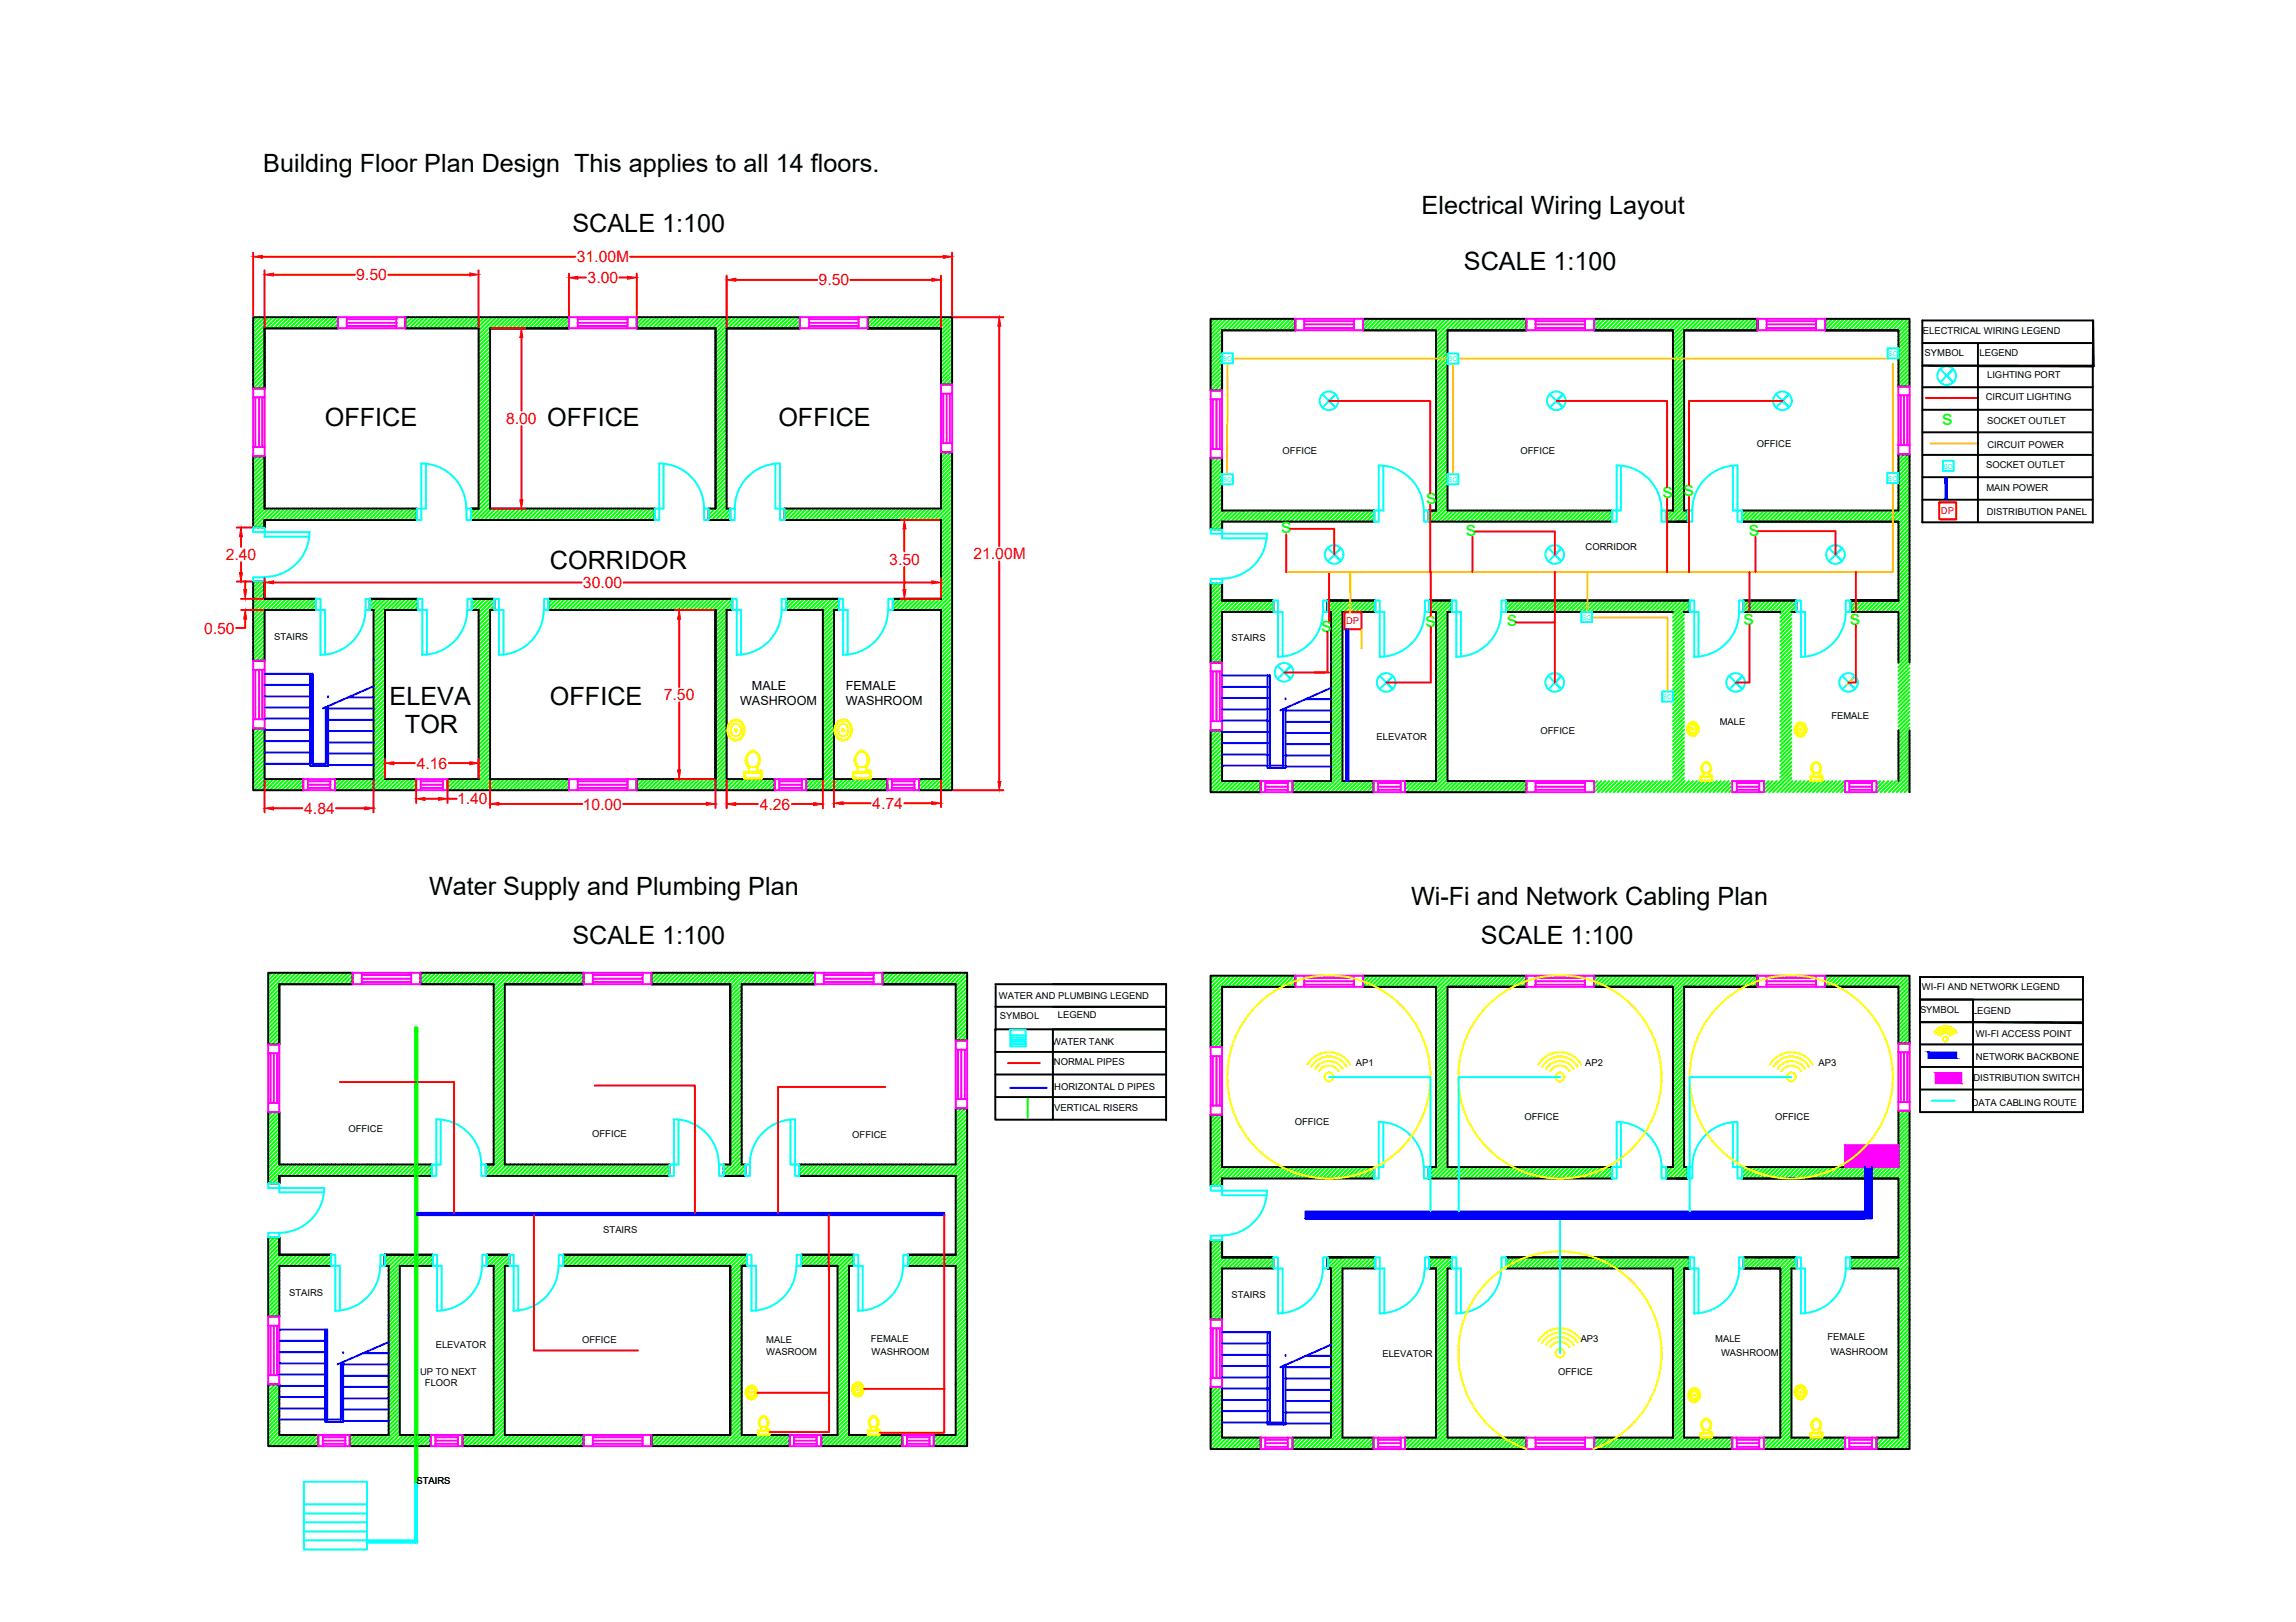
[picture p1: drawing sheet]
<svg xmlns="http://www.w3.org/2000/svg" width="297mm" height="210mm" viewBox="0 0 297 210" stroke-linecap="round" stroke-linejoin="round" font-family="sans-serif">
<defs><g id="words">
<g font-size="3.3">
<text x="34.1" y="22.2">Building Floor Plan Design This applies to all 14 floors.</text>
<text x="183.9" y="27.6">Electrical Wiring Layout</text>
<text x="74.1" y="30.1">SCALE 1:100</text>
<text x="189.4" y="34.9">SCALE 1:100</text>
<text x="42" y="55.1">OFFICE</text>
<text x="70.8" y="55.1">OFFICE</text>
<text x="100.7" y="55.1">OFFICE</text>
<text x="71.1" y="73.6">CORRIDOR</text>
<text x="50.4" y="91.2">ELEVA</text>
<text x="52.4" y="94.9">TOR</text>
<text x="71.1" y="91.2">OFFICE</text>
<text x="55.5" y="115.9">Water Supply and Plumbing Plan</text>
<text x="182.5" y="117.1">Wi-Fi and Network Cabling Plan</text>
<text x="74.1" y="122.2">SCALE 1:100</text>
<text x="191.6" y="122.2">SCALE 1:100</text>
</g>
<g font-size="2.8" fill="#0f0">
<text x="251.3" y="55.1">s</text>
<text x="184.5" y="65.3">s</text>
<text x="215.1" y="64.5">s</text>
<text x="217.8" y="64.2">s</text>
<text x="165.8" y="69">s</text>
<text x="189.6" y="69.3">s</text>
<text x="226.3" y="69.3">s</text>
<text x="170.9" y="81.7">s</text>
<text x="184.4" y="81.2">s</text>
<text x="194.9" y="81">s</text>
<text x="225.6" y="80.9">s</text>
<text x="239.3" y="80.9">s</text>
</g>
<g font-size="2" fill="#f00">
<text x="74.6" y="33.9">31.00M</text>
<text x="46.1" y="36.2">9.50</text>
<text x="76" y="36.6">3.00</text>
<text x="105.9" y="36.9">9.50</text>
<text x="65.5" y="54.8">8.00</text>
<text x="29.2" y="72.5">2.40</text>
<text x="75.4" y="76.1">30.00</text>
<text x="115" y="73.1">3.50</text>
<text x="125.9" y="72.4">21.00M</text>
<text x="26.4" y="82">0.50</text>
<text x="85.9" y="90.6">7.50</text>
<text x="53.9" y="99.5">4.16</text>
<text x="39.4" y="105.3">4.84</text>
<text x="59.1" y="104.1">1.40</text>
<text x="75.4" y="104.8">10.00</text>
<text x="98.3" y="104.8">4.26</text>
<text x="112.8" y="104.7">4.74</text>
</g>
<g font-size="1.6">
<text x="97.3" y="89.3">MALE</text>
<text x="109.4" y="89.3">FEMALE</text>
<text x="95.7" y="91.2">WASHROOM</text>
<text x="109.4" y="91.2">WASHROOM</text>
</g>
<g font-size="1.2">
<text x="248.8" y="43.2">ELECTRICAL WIRING LEGEND</text>
<text x="249" y="46.1">SYMBOL</text>
<text x="256.1" y="46.1">LEGEND</text>
<text x="256.9" y="51.8">CIRCUIT LIGHTING</text>
<text x="257.1" y="49">LIGHTING PORT</text>
<text x="165.9" y="58.7">OFFICE</text>
<text x="196.7" y="58.7">OFFICE</text>
<text x="227.3" y="57.9">OFFICE</text>
<text x="257.1" y="54.9">SOCKET OUTLET</text>
<text x="257.1" y="58">CIRCUIT POWER</text>
<text x="256.9" y="60.6">SOCKET OUTLET</text>
<text x="257" y="63.6">MAIN POWER</text>
<text x="205.1" y="71.1">CORRIDOR</text>
<text x="257" y="66.7">DISTRIBUTION PANEL</text>
<text x="35.5" y="82.8">STAIRS</text>
<text x="159.3" y="83">STAIRS</text>
<text x="178.1" y="95.8">ELEVATOR</text>
<text x="199.3" y="95">OFFICE</text>
<text x="222.5" y="93.8">MALE</text>
<text x="236.9" y="93.1">FEMALE</text>
<text x="129.2" y="129.3">WATER AND PLUMBING LEGEND</text>
<text x="129.4" y="131.8">SYMBOL</text>
<text x="136.8" y="131.7">LEGEND</text>
<text x="248.4" y="131.1">SYMBOL</text>
<text x="248.7" y="128.1">WI-FI AND NETWORK LEGEND</text>
<text x="255.1" y="131.2">LEGEND</text>
<text x="136.1" y="135.2">WATER TANK</text>
<text x="136.3" y="137.8">NORMAL PIPES</text>
<text x="175.4" y="138">AP1</text>
<text x="205.1" y="138">AP2</text>
<text x="235.3" y="138">AP3</text>
<text x="255.6" y="134.2">WI-FI ACCESS POINT</text>
<text x="255.6" y="137.2">NETWORK BACKBONE</text>
<text x="136.4" y="141">HORIZONTAL D PIPES</text>
<text x="136.4" y="143.7">VERTICAL RISERS</text>
<text x="255.1" y="143.1">DATA CABLING ROUTE</text>
<text x="255.3" y="139.9">DISTRIBUTION SWITCH</text>
<text x="45.1" y="146.5">OFFICE</text>
<text x="76.6" y="147.1">OFFICE</text>
<text x="110.3" y="147.3">OFFICE</text>
<text x="167.5" y="145.6">OFFICE</text>
<text x="197.2" y="144.9">OFFICE</text>
<text x="229.6" y="144.9">OFFICE</text>
<text x="78" y="159.6">STAIRS</text>
<text x="37.4" y="167.7">STAIRS</text>
<text x="75.3" y="173.8">OFFICE</text>
<text x="99.1" y="173.8">MALE</text>
<text x="112.7" y="173.6">FEMALE</text>
<text x="159.3" y="168">STAIRS</text>
<text x="204.5" y="173.7">AP3</text>
<text x="221.9" y="173.7">MALE</text>
<text x="236.4" y="173.5">FEMALE</text>
<text x="54.3" y="178">UP TO NEXT</text>
<text x="55" y="179.4">FLOOR</text>
<text x="56.4" y="174.4">ELEVATOR</text>
<text x="99.1" y="175.3">WASROOM</text>
<text x="112.8" y="175.4">WASHROOM</text>
<text x="178.8" y="175.7">ELEVATOR</text>
<text x="201.6" y="177.9">OFFICE</text>
<text x="222.7" y="175.4">WASHROOM</text>
<text x="236.8" y="175.3">WASHROOM</text>
<text x="53.9" y="192">STAIRS</text>
</g>
<g font-size="1.2" fill="#f00">
<text x="251.1" y="66.6">DP</text>
<text x="174.1" y="80.8">DP</text>
</g>
<g font-size=".9" fill="#0ff">
<text x="158.2" y="46.7">SO</text>
<text x="187.4" y="46.8">SO</text>
<text x="244.3" y="46.1">SO</text>
<text x="158.2" y="62.4">SO</text>
<text x="187.4" y="62.4">SO</text>
<text x="244.2" y="62.3">SO</text>
<text x="251.4" y="60.6">SO</text>
<text x="204.7" y="80.2">SO</text>
<text x="215.1" y="90.5">SO</text>
</g>
</g></defs>
<!-- layer: 0 -->
<g fill="none" stroke="#000" stroke-width=".25">
<path d="M32.8 41h10.9v1.5h-9.5v7.8h-1.4zM32.8 59h1.4v6.8h19.7v1.5h-19.7v1h-1.4zM63.4 42.5h10.2M73.6 42.5h-10.2v23.3h21.3v1.5h-23.8v-1.5h1M73.6 42.5v-1.5h-21.2v1.5h9.5v23.3M103.5 41h-21.1v1.5h10.2v23.3h-.9v1.5h2.8h-2.8M103.5 42.5h-9.5v23.3h.5v1.5h-1.5M103.5 41v1.5v-1.5M112.3 41h10.9v8.8h-1.5v-7.3h-9.4zM112.3 42.5h9.4h-9.4M156.6 41.3h11v1.4h-9.5v7.8h-1.5zM156.6 59.3h1.5v6.8h19.7v1.4h-19.7v1h-1.5z"/>
<path d="M187.3 42.7h10.2M197.5 42.7h-10.2v23.4h21.3v1.4h-23.8v-1.4h1M197.5 42.7v-1.4h-21.2v1.4h9.5v23.4M216.4 42.7v23.4v-23.4M227.4 42.7h-9.5v23.4h.4v1.4h-1.4M227.4 41.3v1.4v-1.4M227.4 41.3h-21.2v1.4h10.2M236.1 41.3h10.9v8.7h-1.4v-7.3h-9.5zM236.1 42.7h9.5h-9.5M34.2 75.3v2.2h6.7M34.2 67.3v1M34.2 75.3h-1.4v10.2h1.4v-6.6h6.7v-1.4"/>
<path d="M47.8 77.5h6.2v1.4h-4.2v21.9h4v1.5h-10.5v-1.5h5v-21.9h-.5zM47.8 78.9h.5M47.9 77.5v1.4M60.9 65.8h1M61 77.5h3v1.4h-.6v21.9h10.2v1.5h-15.7v-1.5h4v-21.9h-.9zM61 78.9h.9M92.6 78.9v21.9v-21.9M92.6 78.9h-21.7v-1.4h23.8v1.4h-.7M94 78.9v21.9h6.2M94 78.9h.7M115.5 77.5v1.4h6.2v21.9h-2.8M115.5 77.5h6.2h-6.2"/>
<path d="M121.7 77.5v-10.2h-20.2v-1.5h20.2v-7.3h1.5v43.8h-4.3M158.1 75.5v2.2h6.6M158.1 67.5v1M158.1 75.5h-1.5v10.3h1.5v-6.6h6.6v-1.5M171.7 77.7h6.2v1.5h-4.2v21.9h4v1.4h-10.5v-1.4h5v-21.9h-.5zM171.7 79.2h.5M171.8 77.7v1.5M184.8 66.1h1M184.9 77.7h2.9v1.5h-.5v21.9h10.2v1.4h-15.7v-1.4h4v-21.9h-.9zM184.9 79.2h.9M216.4 66.1h-.9v1.4h2.8h-2.8M216.4 79.2h-21.6v-1.5h23.8v1.5h-.7h.7"/>
<path d="M230.3 79.2h-4.7v-1.5h6.8v1.5h-.6M239.4 77.7h6.2h-6.2M239.4 77.7v1.5h6.2v6.6M245.6 77.7v-10.2h-20.2v-1.4h20.2v-7.3h1.4v27M32.8 94.3h1.4v6.5h5v1.5h-6.4zM156.6 94.5h1.5v6.6h5v1.4h-6.5zM245.6 94.5v6.6M247 94.5v8M92.6 100.8h-10.2v1.5h17.8M104.3 100.8h2.2v-21.9h-4.8v-1.4h6.8v1.4h-.6v21.9h6.9M104.3 102.3h10.5M34.7 125.9h10.9v1.5h-9.5v7.8h-1.4z"/>
<path d="M65.3 127.4h10.2M75.5 127.4h-10.2v23.3h21.3v1.5h-23.7v-1.5h1M75.5 127.4v-1.5h-21.1v1.5h9.5v23.3M105.4 125.9h-21.1v1.5h10.2v23.3h-.9v1.5h2.8h-2.8M105.4 127.4h-9.4v23.3h.4v1.5h-1.4M105.4 125.9v1.5v-1.5M114.2 125.9h10.9v8.7h-1.5v-7.2h-9.4zM114.2 127.4h9.4h-9.4M156.6 126.3h11v1.4h-9.5v7.8h-1.5zM187.3 127.7h10.2M197.5 127.7h-10.2v23.3h21.3v1.5h-23.8v-1.5h1M197.5 127.7v-1.4h-21.2v1.4h9.5v23.3"/>
<path d="M227.4 126.3h-21.2v1.4h10.2v23.3h-.9v1.5h2.8h-2.8M227.4 127.7h-9.5v23.3h.4v1.5h-1.4M227.4 126.3v1.4v-1.4M236.1 126.3h10.9v8.7h-1.4v-7.3h-9.5zM236.1 127.7h9.5h-9.5M34.7 143.9h1.4v6.8h19.8v1.5h-19.8v.9h-1.4zM36.1 152.2v.9M62.9 150.7h1M156.6 144.3h1.5v6.7h19.7v1.5h-19.7v1h-1.5zM158.1 152.5v1M184.8 151h1M241.3 152.5h-15.9v-1.5h20.2v-7.3h1.4v43.8h-4.2"/>
<path d="M242.2 152.5h3.4v10.2M34.7 179.1h1.4v6.6h5.1v1.4h-6.5zM36.1 160.1v2.3h6.7M36.1 160.1h-1.4v10.3h1.4v-6.6h6.7v-1.4M49.7 162.4h6.3v1.4h-4.3v21.9h4v1.4h-10.5v-1.4h5.1v-21.9h-.6zM49.7 163.8h.6M49.8 162.4v1.4M63 162.4h2.9v1.4h-.6v21.9h10.2v1.4h-15.7v-1.4h4.1v-21.9h-.9zM63 163.8h.9M94.5 163.8v21.9v-21.9M94.5 163.8h-21.6v-1.4h23.7v1.4h-.6M96 163.8v21.9h6.2"/>
<path d="M96 163.8h.6M117.5 162.4v1.4h6.1v21.9h-2.8M117.5 162.4h6.1h-6.1M123.6 162.4v-10.2h-20.2v-1.5h20.2v-7.3h1.5v43.7h-4.3M156.6 179.5h1.5v6.5h5v1.5h-6.5zM158.1 160.5v2.2h6.6M158.1 160.5h-1.5v10.3h1.5v-6.6h6.6v-1.5M171.7 162.7h6.2v1.5h-4.2v21.8h4v1.5h-10.5v-1.5h5v-21.8h-.5zM171.7 164.2h.5M171.8 162.7v1.5M184.9 162.7h2.9v1.5h-.5v21.8h10.2v1.5h-15.7v-1.5h4v-21.8h-.9zM184.9 164.2h.9"/>
<path d="M216.4 164.2v21.8v-21.8M216.4 164.2h-21.6v-1.5h23.8v1.5h-.7M217.9 164.2v21.8h6.2M217.9 164.2h.7M239.4 162.7v1.5h6.2v21.8h-2.8M239.4 162.7h6.2h-6.2M94.5 185.7h-10.2v1.4h17.9M106.2 185.7h2.2v-21.9h-4.7v-1.4h6.7v1.4h-.6v21.9h6.9M106.2 187.1h10.5M216.4 186h-10.2v1.5h17.9M228.2 186h2.1v-21.8h-4.7v-1.5h6.8v1.5h-.6v21.8h6.9M228.2 187.5h10.5"/>
</g>
<!-- layer: HATCH -->
<g fill="none" stroke="#0f0" stroke-width=".25">
<path d="M32.8 59h.1M33.3 41l-.5 .5M33.3 59l-.5 .5M33.8 41l-1 1M33.8 59l-1 1.1M34.2 42.6l-1.4 1.5M34.2 43.2l-1.4 1.4M34.2 43.7l-1.4 1.4M34.2 44.2l-1.4 1.4M34.2 44.7l-1.4 1.5M34.2 45.2l-1.4 1.5M34.2 45.7l-1.4 1.5"/>
<path d="M34.2 46.3l-1.4 1.4M34.2 46.8l-1.4 1.4M34.2 47.3l-1.4 1.4M34.2 47.8l-1.4 1.5M34.2 48.3l-1.4 1.5M34.2 48.8l-1.4 1.5M34.2 49.3l-.9 1M34.2 49.9l-.4 .4M34.2 59.1l-1.4 1.5M34.2 59.6l-1.4 1.5M34.3 41l-1.5 1.5M34.8 41l-2 2"/>
<path d="M35.3 41l-2.5 2.6M35.8 41l-1.4 1.5M36.4 41l-1.5 1.5M36.9 41l-1.5 1.5M37.4 41l-1.5 1.5M37.9 41l-1.5 1.5M38.4 41l-1.5 1.5M38.9 41l-1.4 1.5M39.4 41l-1.4 1.5M39.9 41l-1.4 1.5M40.5 41l-1.5 1.5M41 41l-1.5 1.5"/>
<path d="M41.5 41l-1.5 1.5M42 41l-1.5 1.5M42.5 41l-1.4 1.5M43 41l-1.4 1.5M43.5 41l-1.4 1.5M43.7 41.4l-1.1 1.1M43.7 41.9l-.6 .6M43.7 42.4l-.1 .1M52.9 41l-.5 .4M53.4 41l-1 .9M53.9 41l-1.5 1.4M54.4 41l-1.5 1.5"/>
<path d="M54.9 41l-1.4 1.5M55.4 41l-1.4 1.5M56 41l-1.5 1.5M56.5 41l-1.5 1.5M57 41l-1.5 1.5M57.5 41l-1.5 1.5M58 41l-1.5 1.5M58.5 41l-1.4 1.5M59 41l-1.4 1.5M59.5 41l-1.4 1.5M60.1 41l-1.5 1.5M60.6 41l-1.5 1.5"/>
<path d="M61.1 41l-1.5 1.5M61.6 41l-1.5 1.5M62.1 41l-1.5 1.5M62.6 41l-1.4 1.5M63.1 41l-1.4 1.5M63.4 42.9l-1.5 1.4M63.4 43.4l-1.5 1.4M63.4 43.9l-1.5 1.4M63.4 44.4l-1.5 1.5M63.4 44.9l-1.5 1.5M63.4 45.5l-1.5 1.4M63.4 46l-1.5 1.4"/>
<path d="M63.4 46.5l-1.5 1.4M63.4 47l-1.5 1.5M63.4 47.5l-1.5 1.5M63.4 48l-1.5 1.5M63.4 48.5l-1.5 1.5M63.4 49.1l-1.5 1.4M63.4 49.6l-1.5 1.4M63.4 50.1l-1.5 1.4M63.4 50.6l-1.5 1.5M63.4 51.1l-1.5 1.5M63.4 51.6l-1.5 1.5M63.4 52.1l-1.5 1.5"/>
<path d="M63.4 52.6l-1.5 1.5M63.4 53.2l-1.5 1.4M63.4 53.7l-1.5 1.4M63.4 54.2l-1.5 1.5M63.4 54.7l-1.5 1.5M63.4 55.2l-1.5 1.5M63.4 55.7l-1.5 1.5M63.4 56.2l-1.5 1.5M63.4 56.8l-1.5 1.4M63.4 57.3l-1.5 1.4M63.4 57.8l-1.5 1.5M63.4 58.3l-1.5 1.5"/>
<path d="M63.4 58.8l-1.5 1.5M63.4 59.3l-1.5 1.5M63.4 59.9l-1.5 1.4M63.7 41l-1.8 1.8M64.2 41l-2.3 2.3M64.7 41l-2.8 2.8M65.2 41l-1.5 1.5M65.7 41l-1.4 1.5M66.2 41l-1.4 1.5M66.7 41l-1.4 1.5M67.3 41l-1.5 1.5M67.8 41l-1.5 1.5"/>
<path d="M68.3 41l-1.5 1.5M68.8 41l-1.4 1.5M69.3 41l-1.4 1.5M69.8 41l-1.4 1.5M70.4 41l-1.5 1.5M70.9 41l-1.5 1.5M71.4 41l-1.4 1.5M71.9 41l-1.4 1.5M72.4 41l-1.4 1.5M73 41l-1.5 1.5M73.5 41l-1.5 1.5M73.6 41.4l-1.1 1.1"/>
<path d="M73.6 41.9l-.5 .6M73.6 42.4v.1M82.7 41l-.3 .4M83.3 41l-.9 .9M83.8 41l-1.4 1.4M84.3 41l-1.5 1.5M84.8 41l-1.5 1.5M85.3 41l-1.5 1.5M85.8 41l-1.4 1.5M86.3 41l-1.4 1.5M86.9 41l-1.5 1.5M87.4 41l-1.5 1.5"/>
<path d="M87.9 41l-1.5 1.5M88.4 41l-1.5 1.5M88.9 41l-1.4 1.5M89.4 41l-1.4 1.5M89.9 41l-1.4 1.5M90.5 41l-1.5 1.5M91 41l-1.5 1.5M91.5 41l-1.4 1.5M92 41l-1.4 1.5M92.5 41l-1.4 1.5M93.1 41l-1.5 1.5M93.6 41l-1.5 1.5"/>
<path d="M94 42.7l-1.4 1.4M94 43.2l-1.4 1.4M94 43.7l-1.4 1.5M94 44.2l-1.4 1.5M94 44.7l-1.4 1.5M94 45.2l-1.4 1.5M94 45.7l-1.4 1.5M94 46.3l-1.4 1.4M94 46.8l-1.4 1.4M94 47.3l-1.4 1.5M94 47.8l-1.4 1.5M94 48.3l-1.4 1.5"/>
<path d="M94 48.8l-1.4 1.5M94 49.3l-1.4 1.5M94 49.9l-1.4 1.4M94 50.4l-1.4 1.4M94 50.9l-1.4 1.5M94 51.4l-1.4 1.5M94 51.9l-1.4 1.5M94 52.4l-1.4 1.5M94 52.9l-1.4 1.5M94 53.5l-1.4 1.4M94 54l-1.4 1.4M94 54.5l-1.4 1.5"/>
<path d="M94 55l-1.4 1.5M94 55.5l-1.4 1.5M94 56l-1.4 1.5M94 56.6l-1.4 1.4M94 57.1l-1.4 1.4M94 57.6l-1.4 1.4M94 58.1l-1.4 1.5M94 58.6l-1.4 1.5M94 59.2l-1.4 1.4M94 59.7l-1.4 1.4M94.1 41l-1.5 1.6M94.6 41l-2 2.1"/>
<path d="M95.1 41l-2.5 2.6M95.6 41l-1.4 1.5M96.2 41l-1.5 1.5M96.7 41l-1.5 1.5M97.2 41l-1.5 1.5M97.7 41l-1.4 1.5M98.2 41l-1.4 1.5M98.7 41l-1.4 1.5M99.3 41l-1.5 1.5M99.8 41l-1.5 1.5M100.3 41l-1.5 1.5M100.8 41l-1.5 1.5"/>
<path d="M101.3 41l-1.4 1.5M101.8 41l-1.4 1.5M102.3 41l-1.4 1.5M102.9 41l-1.5 1.5M103.4 41l-1.5 1.5M103.5 41.4l-1.1 1.1M103.5 41.9l-.6 .6M103.5 42.4l-.1 .1M112.6 41l-.3 .4M113.2 41l-.9 .9M113.7 41l-1.4 1.4M114.2 41l-1.5 1.5"/>
<path d="M114.7 41l-1.4 1.5M115.2 41l-1.4 1.5M115.7 41l-1.4 1.5M116.3 41l-1.5 1.5M116.8 41l-1.5 1.5M117.3 41l-1.4 1.5M117.8 41l-1.4 1.5M118.3 41l-1.4 1.5M118.8 41l-1.4 1.5M119.4 41l-1.5 1.5M119.9 41l-1.5 1.5M120.4 41l-1.5 1.5"/>
<path d="M120.9 41l-1.4 1.5M121.4 41l-1.4 1.5M121.9 41l-1.4 1.5M121.9 58.5l-.2 .3M122.5 41l-1.5 1.5M122.5 58.5l-.8 .8M123 41l-1.5 1.5M123 58.5l-1.3 1.3M123.2 41.3l-1.5 1.5M123.2 41.9l-1.5 1.4M123.2 42.4l-1.5 1.4M123.2 42.9l-1.5 1.4"/>
<path d="M123.2 43.4l-1.5 1.5M123.2 43.9l-1.5 1.5M123.2 44.4l-1.5 1.5M123.2 44.9l-1.5 1.5M123.2 45.5l-1.5 1.4M123.2 46l-1.5 1.4M123.2 46.5l-1.5 1.4M123.2 47l-1.5 1.5M123.2 47.5l-1.5 1.5M123.2 48l-1.5 1.5M123.2 48.5l-1.3 1.3M123.2 49.1l-.7 .7"/>
<path d="M123.2 49.6l-.2 .2M123.2 58.9l-1.5 1.4M123.2 59.4l-1.5 1.4M123.2 59.9l-1.5 1.4M156.7 59.3h-.1M157.1 41.3l-.5 .5M157.2 59.3l-.6 .5M157.6 41.3l-1 1M157.7 59.3l-1.1 1M158.1 42.9l-1.5 1.4M158.1 43.4l-1.5 1.5M158.1 43.9l-1.5 1.5"/>
<path d="M158.1 44.4l-1.5 1.5M158.1 44.9l-1.5 1.5M158.1 45.5l-1.5 1.4M158.1 46l-1.5 1.4M158.1 46.5l-1.5 1.4M158.1 47l-1.5 1.5M158.1 47.5l-1.5 1.5M158.1 48l-1.5 1.5M158.1 48.5l-1.5 1.5M158.1 49.1l-1.4 1.4M158.1 49.6l-.9 .9M158.1 50.1l-.4 .4"/>
<path d="M158.1 59.4l-1.5 1.4M158.1 59.9l-1.5 1.4M158.1 41.3l-1.5 1.5M158.7 41.3l-2.1 2M159.2 41.3l-2.6 2.5M159.7 41.3l-1.5 1.4M160.2 41.3l-1.4 1.4M160.7 41.3l-1.4 1.4M161.2 41.3l-1.4 1.4M161.7 41.3l-1.4 1.4M162.3 41.3l-1.5 1.4M162.8 41.3l-1.5 1.4"/>
<path d="M163.3 41.3l-1.4 1.4M163.8 41.3l-1.4 1.4M164.3 41.3l-1.4 1.4M164.9 41.3l-1.5 1.4M165.4 41.3l-1.5 1.4M165.9 41.3l-1.5 1.4M166.4 41.3l-1.4 1.4M166.9 41.3l-1.4 1.4M167.4 41.3l-1.4 1.4M167.6 41.6l-1.1 1.1M167.6 42.1l-.6 .6M167.6 42.7h-.1"/>
<path d="M176.7 41.3l-.4 .3M177.2 41.3l-.9 .9M177.7 41.3l-1.4 1.4M178.3 41.3l-1.5 1.4M178.8 41.3l-1.5 1.4M179.3 41.3l-1.5 1.4M179.8 41.3l-1.5 1.4M180.3 41.3l-1.5 1.4M180.8 41.3l-1.4 1.4M181.3 41.3l-1.4 1.4M181.8 41.3l-1.4 1.4M182.4 41.3l-1.5 1.4"/>
<path d="M182.9 41.3l-1.5 1.4M183.4 41.3l-1.4 1.4M183.9 41.3l-1.4 1.4M184.4 41.3l-1.4 1.4M185 41.3l-1.5 1.4M185.5 41.3l-1.5 1.4M186 41.3l-1.5 1.4M186.5 41.3l-1.4 1.4M187 41.3l-1.4 1.4M187.3 43.1l-1.5 1.5M187.3 43.6l-1.5 1.5M187.3 44.1l-1.5 1.5"/>
<path d="M187.3 44.6l-1.5 1.5M187.3 45.2l-1.5 1.4M187.3 45.7l-1.5 1.4M187.3 46.2l-1.5 1.5M187.3 46.7l-1.5 1.5M187.3 47.2l-1.5 1.5M187.3 47.7l-1.5 1.5M187.3 48.2l-1.5 1.5M187.3 48.8l-1.5 1.4M187.3 49.3l-1.5 1.4M187.3 49.8l-1.5 1.5M187.3 50.3l-1.5 1.5"/>
<path d="M187.3 50.8l-1.5 1.5M187.3 51.3l-1.5 1.5M187.3 51.8l-1.5 1.5M187.3 52.4l-1.5 1.4M187.3 52.9l-1.5 1.4M187.3 53.4l-1.5 1.4M187.3 53.9l-1.5 1.5M187.3 54.4l-1.5 1.5M187.3 54.9l-1.5 1.5M187.3 55.5l-1.5 1.4M187.3 56l-1.5 1.4M187.3 56.5l-1.5 1.4"/>
<path d="M187.3 57l-1.5 1.5M187.3 57.5l-1.5 1.5M187.3 58.1l-1.5 1.4M187.3 58.6l-1.5 1.4M187.3 59.1l-1.5 1.4M187.3 59.6l-1.5 1.4M187.5 41.3l-1.7 1.7M188.1 41.3l-2.3 2.2M188.6 41.3l-2.8 2.8M189.1 41.3l-1.5 1.4M189.6 41.3l-1.4 1.4M190.1 41.3l-1.4 1.4"/>
<path d="M190.7 41.3l-1.5 1.4M191.2 41.3l-1.5 1.4M191.7 41.3l-1.5 1.4M192.2 41.3l-1.5 1.4M192.7 41.3l-1.5 1.4M193.2 41.3l-1.4 1.4M193.7 41.3l-1.4 1.4M194.3 41.3l-1.5 1.4M194.8 41.3l-1.5 1.4M195.3 41.3l-1.5 1.4M195.8 41.3l-1.5 1.4M196.3 41.3l-1.5 1.4"/>
<path d="M196.8 41.3l-1.4 1.4M197.3 41.3l-1.4 1.4M197.5 41.6l-1.1 1.1M197.5 42.1l-.6 .6M197.5 42.7h-.1M206.6 41.3l-.4 .4M207.1 41.3l-.9 .9M207.6 41.3l-1.4 1.4M208.2 41.3l-1.5 1.4M208.7 41.3l-1.5 1.4M209.2 41.3l-1.4 1.4M209.7 41.3l-1.4 1.4"/>
<path d="M210.2 41.3l-1.4 1.4M210.8 41.3l-1.5 1.4M211.3 41.3l-1.5 1.4M211.8 41.3l-1.5 1.4M212.3 41.3l-1.5 1.4M212.8 41.3l-1.4 1.4M213.3 41.3l-1.4 1.4M213.9 41.3l-1.5 1.4M214.4 41.3l-1.5 1.4M214.9 41.3l-1.5 1.4M215.4 41.3l-1.5 1.4M215.9 41.3l-1.5 1.4"/>
<path d="M216.4 41.3l-1.4 1.4M216.9 41.3l-1.4 1.4M217.5 41.3l-1.5 1.4M217.9 42.9l-1.5 1.5M217.9 43.4l-1.5 1.5M217.9 43.9l-1.5 1.5M217.9 44.4l-1.5 1.5M217.9 44.9l-1.5 1.5M217.9 45.5l-1.5 1.4M217.9 46l-1.5 1.4M217.9 46.5l-1.5 1.4M217.9 47l-1.5 1.5"/>
<path d="M217.9 47.5l-1.5 1.5M217.9 48l-1.5 1.5M217.9 48.5l-1.5 1.5M217.9 49.1l-1.5 1.4M217.9 49.6l-1.5 1.4M217.9 50.1l-1.5 1.4M217.9 50.6l-1.5 1.5M217.9 51.1l-1.5 1.5M217.9 51.7l-1.5 1.4M217.9 52.2l-1.5 1.4M217.9 52.7l-1.5 1.4M217.9 53.2l-1.5 1.5"/>
<path d="M217.9 53.7l-1.5 1.5M217.9 54.2l-1.5 1.5M217.9 54.8l-1.5 1.4M217.9 55.3l-1.5 1.4M217.9 55.8l-1.5 1.4M217.9 56.3l-1.5 1.5M217.9 56.8l-1.5 1.5M217.9 57.3l-1.5 1.5M217.9 57.9l-1.5 1.4M217.9 58.4l-1.5 1.4M217.9 58.9l-1.5 1.4M217.9 59.4l-1.5 1.5"/>
<path d="M217.9 59.9l-1.5 1.5M218 41.3l-1.6 1.5M218.5 41.3l-2.1 2M219 41.3l-2.6 2.5M219.5 41.3l-1.5 1.4M220 41.3l-1.4 1.4M220.5 41.3l-1.4 1.4M221.1 41.3l-1.5 1.4M221.6 41.3l-1.5 1.4M222.1 41.3l-1.5 1.4M222.6 41.3l-1.5 1.4M223.1 41.3l-1.5 1.4"/>
<path d="M223.6 41.3l-1.4 1.4M224.1 41.3l-1.4 1.4M224.6 41.3l-1.4 1.4M225.2 41.3l-1.5 1.4M225.7 41.3l-1.5 1.4M226.2 41.3l-1.5 1.4M226.7 41.3l-1.4 1.4M227.2 41.3l-1.4 1.4M227.4 41.6l-1.1 1.1M227.4 42.2l-.6 .5M227.4 42.7h-.1M236.5 41.3l-.4 .4"/>
<path d="M237.1 41.3l-1 .9M237.6 41.3l-1.5 1.4M238.1 41.3l-1.5 1.4M238.6 41.3l-1.5 1.4M239.1 41.3l-1.5 1.4M239.6 41.3l-1.4 1.4M240.1 41.3l-1.4 1.4M240.7 41.3l-1.5 1.4M241.2 41.3l-1.5 1.4M241.7 41.3l-1.5 1.4M242.2 41.3l-1.5 1.4M242.7 41.3l-1.5 1.4"/>
<path d="M243.2 41.3l-1.4 1.4M243.7 41.3l-1.4 1.4M244.2 41.3l-1.4 1.4M244.8 41.3l-1.5 1.4M245.3 41.3l-1.5 1.4M245.8 41.3l-1.5 1.4M245.8 58.8l-.2 .2M246.3 41.3l-1.5 1.4M246.4 58.8l-.8 .7M246.8 41.3l-1.4 1.4M246.9 58.8l-1.3 1.3M247 41.6l-1.4 1.4"/>
<path d="M247 42.1l-1.4 1.4M247 42.6l-1.4 1.5M247 43.1l-1.4 1.5M247 43.6l-1.4 1.5M247 44.1l-1.4 1.5M247 44.6l-1.4 1.5M247 45.2l-1.4 1.4M247 45.7l-1.4 1.4M247 46.2l-1.4 1.5M247 46.7l-1.4 1.5M247 47.2l-1.4 1.5M247 47.7l-1.4 1.5"/>
<path d="M247 48.3l-1.4 1.4M247 48.8l-1.2 1.2M247 49.3l-.7 .7M247 49.8l-.2 .2M247 59.1l-1.4 1.5M247 59.6l-1.4 1.5M33 75.3l-.2 .3M33.6 75.3l-.8 .8M34.1 75.3l-1.3 1.3M34.2 60.1l-1.4 1.5M34.2 60.7l-1.4 1.4M34.2 61.2l-1.4 1.4"/>
<path d="M34.2 61.7l-1.4 1.4M34.2 62.2l-1.4 1.5M34.2 62.7l-1.4 1.5M34.2 63.3l-1.4 1.4M34.2 63.8l-1.4 1.4M34.2 64.3l-1.4 1.4M34.2 64.8l-1.4 1.5M34.2 65.3l-1.4 1.5M34.2 65.8l-1.4 1.5M34.2 67.4l-.9 .9M34.2 67.9l-.3 .4M34.2 75.6l-1.4 1.5"/>
<path d="M34.2 76.1l-1.4 1.5M34.2 76.7l-1.4 1.4M34.2 77.2l-1.4 1.4M34.2 79.2l-1.4 1.5M34.2 79.7l-1.4 1.5M34.4 77.5l-1.6 1.6M34.7 65.8l-1.9 2M35 77.5l-2.2 2.2M35.2 65.8l-2.4 2.5M35.5 77.5l-2.7 2.7M35.8 65.8l-1.5 1.5M36 77.5l-1.5 1.4"/>
<path d="M36.3 65.8l-1.5 1.5M36.5 77.5l-1.5 1.4M36.8 65.8l-1.4 1.5M37 77.5l-1.5 1.4M37.3 65.8l-1.4 1.5M37.5 77.5l-1.4 1.4M37.8 65.8l-1.4 1.5M38 77.5l-1.4 1.4M38.4 65.8l-1.5 1.5M38.6 77.5l-1.5 1.4M38.9 65.8l-1.5 1.5M39.1 77.5l-1.5 1.4"/>
<path d="M39.4 65.8l-1.5 1.5M39.6 77.5l-1.5 1.4M39.9 65.8l-1.4 1.5M40.1 77.5l-1.5 1.4M40.4 65.8l-1.4 1.5M40.6 77.5l-1.5 1.4M40.9 77.8l-1.2 1.1M40.9 78.3l-.7 .6M40.9 78.8l-.2 .1M40.9 65.8l-1.4 1.5M41.5 65.8l-1.5 1.5M42 65.8l-1.5 1.5"/>
<path d="M42.5 65.8l-1.5 1.5M43 65.8l-1.4 1.5M43.5 65.8l-1.4 1.5M44.1 65.8l-1.5 1.5M44.6 65.8l-1.5 1.5M45.1 65.8l-1.5 1.5M45.6 65.8l-1.5 1.5M46.1 65.8l-1.5 1.5M46.6 65.8l-1.4 1.5M47.1 65.8l-1.4 1.5M47.7 65.8l-1.5 1.5M48.2 65.8l-1.5 1.5"/>
<path d="M48.3 77.5l-.4 .5M48.7 65.8l-1.5 1.5M48.9 77.5l-1 1M49.2 65.8l-1.5 1.5M49.4 77.5l-1.5 1.4M49.7 65.8l-1.5 1.5M49.8 79.1l-1.5 1.5M49.8 79.7l-1.5 1.4M49.9 77.5l-1.6 1.5M50.2 65.8l-1.4 1.5M50.4 77.5l-2.1 2.1M50.7 65.8l-1.4 1.5"/>
<path d="M50.9 77.5l-2.6 2.6M51.3 65.8l-1.5 1.5M51.5 77.5l-1.5 1.4M51.8 65.8l-1.5 1.5M52 77.5l-1.5 1.4M52.3 65.8l-1.5 1.5M52.5 77.5l-1.5 1.4M52.8 65.8l-1.5 1.5M53 77.5l-1.5 1.4M53.3 65.8l-1.5 1.5M53.5 77.5l-1.4 1.4M53.8 65.8l-1.4 1.5"/>
<path d="M53.9 66.2l-1 1.1M53.9 66.7l-.5 .6M53.9 67.3h.1M54 77.5l-1.4 1.4M54 78l-.9 .9M54 78.5l-.4 .4M61 65.8l-.1 .1M61.2 77.5l-.2 .2M61.6 65.8l-.7 .6M61.8 77.5l-.8 .7M62.3 77.5l-1.3 1.2M62.8 77.5l-1.5 1.4"/>
<path d="M63.3 77.5l-1.5 1.4M63.4 60.4l-1.5 1.4M63.4 60.9l-1.5 1.4M63.4 61.4l-1.5 1.5M63.4 61.9l-1.5 1.5M63.4 62.4l-1.5 1.5M63.4 63l-1.5 1.4M63.4 63.5l-1.5 1.4M63.4 64l-1.5 1.4M63.4 64.5l-2.5 2.5M63.4 65l-2.2 2.3M63.4 65.6l-1.7 1.7"/>
<path d="M63.4 79.4l-1.5 1.5M63.4 80l-1.5 1.4M63.6 65.8l-1.4 1.5M63.8 77.5l-1.9 1.9M64 77.9l-2.1 2M64 78.4l-2.1 2M64 78.9h-.1M64.1 65.8l-1.4 1.5M64.7 65.8l-1.5 1.5M65.2 65.8l-1.5 1.5M65.7 65.8l-1.5 1.5M66.2 65.8l-1.4 1.5"/>
<path d="M66.7 65.8l-1.4 1.5M67.3 65.8l-1.5 1.5M67.8 65.8l-1.5 1.5M68.3 65.8l-1.5 1.5M68.8 65.8l-1.5 1.5M69.3 65.8l-1.5 1.5M69.8 65.8l-1.4 1.5M70.3 65.8l-1.4 1.5M70.9 65.8l-1.5 1.5M71 77.5l-.1 .1M71.4 65.8l-1.5 1.5M71.6 77.5l-.7 .6"/>
<path d="M71.9 65.8l-1.5 1.5M72.1 77.5l-1.2 1.1M72.4 65.8l-1.5 1.5M72.6 77.5l-1.5 1.4M72.9 65.8l-1.5 1.5M73.1 77.5l-1.4 1.4M73.4 65.8l-1.4 1.5M73.6 77.5l-1.4 1.4M73.9 65.8l-1.4 1.5M74.1 77.5l-1.4 1.4M74.5 65.8l-1.5 1.5M74.7 77.5l-1.5 1.4"/>
<path d="M75 65.8l-1.5 1.5M75.2 77.5l-1.5 1.4M75.5 65.8l-1.5 1.5M75.7 77.5l-1.5 1.4M76 65.8l-1.5 1.5M76.2 77.5l-1.5 1.4M76.5 65.8l-1.5 1.5M76.7 77.5l-1.4 1.4M77 65.8l-1.4 1.5M77.2 77.5l-1.4 1.4M77.5 65.8l-1.4 1.5M77.8 77.5l-1.5 1.4"/>
<path d="M78 65.8l-1.4 1.5M78.3 77.5l-1.5 1.4M78.6 65.8l-1.5 1.5M78.8 77.5l-1.5 1.4M79.1 65.8l-1.5 1.5M79.3 77.5l-1.5 1.4M79.6 65.8l-1.5 1.5M79.8 77.5l-1.5 1.4M80.1 65.8l-1.4 1.5M80.3 77.5l-1.4 1.4M80.6 65.8l-1.4 1.5M80.8 77.5l-1.4 1.4"/>
<path d="M81.1 65.8l-1.4 1.5M81.4 77.5l-1.5 1.4M81.7 65.8l-1.5 1.5M81.9 77.5l-1.5 1.4M82.2 65.8l-1.5 1.5M82.4 77.5l-1.5 1.4M82.7 65.8l-1.5 1.5M82.9 77.5l-1.5 1.4M83.2 65.8l-1.4 1.5M83.4 77.5l-1.5 1.4M83.7 65.8l-1.4 1.5M83.9 77.5l-1.4 1.4"/>
<path d="M84.2 65.8l-1.4 1.5M84.4 77.5l-1.4 1.4M84.7 65.9l-1.4 1.4M84.7 66.4l-.9 .9M84.7 66.9l-.3 .4M84.9 77.5l-1.4 1.4M85.5 77.5l-1.5 1.4M86 77.5l-1.5 1.4M86.5 77.5l-1.5 1.4M87 77.5l-1.5 1.4M87.5 77.5l-1.4 1.4M88 77.5l-1.4 1.4"/>
<path d="M88.5 77.5l-1.4 1.4M89.1 77.5l-1.5 1.4M89.6 77.5l-1.5 1.4M90.1 77.5l-1.4 1.4M90.6 77.5l-1.4 1.4M91.1 77.5l-1.4 1.4M91.7 77.5l-1.5 1.4M92 65.8l-.3 .3M92.2 77.5l-1.5 1.4M92.5 65.8l-.8 .8M92.7 77.5l-1.5 1.4M93.2 77.5l-1.4 1.4"/>
<path d="M93.7 77.5l-1.4 1.4M94 60.2l-1.4 1.4M94 60.7l-1.4 1.5M94 61.2l-1.4 1.5M94 61.7l-1.4 1.5M94 62.3l-1.4 1.4M94 62.8l-1.4 1.4M94 63.3l-1.4 1.4M94 63.8l-1.4 1.5M94 64.3l-1.4 1.5M94 64.8l-2.3 2.4M94 65.3l-1.9 2"/>
<path d="M94 79.3l-1.4 1.4M94 79.8l-1.4 1.4M94.1 65.8l-1.5 1.5M94.2 77.5l-1.6 1.6M94.5 65.9l-1.4 1.4M94.5 66.4l-.9 .9M94.5 66.9l-.4 .4M94.7 77.5l-2.1 2.2M94.7 78l-2.1 2.2M94.7 78.6l-.4 .3M101.8 65.8l-.3 .3M102 77.5l-.3 .3"/>
<path d="M102.3 65.8l-.8 .8M102.5 77.5l-.8 .8M102.8 65.8l-1.3 1.3M103 77.5l-1.3 1.3M103.3 65.8l-1.4 1.5M103.5 77.5l-1.4 1.4M103.8 65.8l-1.4 1.5M104 77.5l-1.4 1.4M104.3 65.8l-1.4 1.5M104.5 77.5l-1.4 1.4M104.9 65.8l-1.5 1.5M105.1 77.5l-1.5 1.4"/>
<path d="M105.4 65.8l-1.5 1.5M105.6 77.5l-1.5 1.4M105.9 65.8l-1.4 1.5M106.1 77.5l-1.5 1.4M106.4 65.8l-1.4 1.5M106.6 77.5l-1.5 1.4M106.9 65.8l-1.4 1.5M107.1 77.5l-1.5 1.4M107.5 65.8l-1.5 1.5M107.6 77.5l-1.4 1.4M107.9 79.3l-1.4 1.5M107.9 79.8l-1.4 1.5"/>
<path d="M108 65.8l-1.5 1.5M108.1 77.5l-1.6 1.7M108.5 65.8l-1.5 1.5M108.5 77.7l-2 2M108.5 78.2l-2 2M108.5 78.7l-.3 .2M109 65.8l-1.4 1.5M109.5 65.8l-1.4 1.5M110 65.8l-1.4 1.5M110.6 65.8l-1.5 1.5M111.1 65.8l-1.5 1.5M111.6 65.8l-1.5 1.5"/>
<path d="M112.1 65.8l-1.5 1.5M112.6 65.8l-1.4 1.5M113.1 65.8l-1.4 1.5M113.7 65.8l-1.5 1.5M114.2 65.8l-1.5 1.5M114.7 65.8l-1.5 1.5M115.2 65.8l-1.5 1.5M115.7 65.8l-1.5 1.5M115.9 77.5l-.4 .4M116.2 65.8l-1.4 1.5M116.4 77.5l-.9 .9M116.7 65.8l-1.4 1.5"/>
<path d="M116.9 77.5l-1.4 1.4M117.2 65.8l-1.4 1.5M117.4 77.5l-1.4 1.4M117.8 65.8l-1.5 1.5M118 77.5l-1.5 1.4M118.3 65.8l-1.5 1.5M118.5 77.5l-1.5 1.4M118.8 65.8l-1.5 1.5M119 77.5l-1.5 1.4M119.3 65.8l-1.5 1.5M119.5 77.5l-1.4 1.4M119.8 65.8l-1.5 1.5"/>
<path d="M120 77.5l-1.4 1.4M120.3 65.8l-1.4 1.5M120.6 77.5l-1.5 1.4M120.8 65.8l-1.4 1.5M121.1 77.5l-1.5 1.4M121.4 65.8l-1.5 1.5M121.6 77.5l-1.5 1.4M123.2 60.4l-1.5 1.5M123.2 60.9l-1.5 1.5M123.2 61.5l-1.5 1.4M123.2 62l-1.5 1.4M123.2 62.5l-1.5 1.4"/>
<path d="M123.2 63l-1.5 1.4M123.2 63.5l-1.5 1.5M123.2 64l-1.5 1.5M123.2 64.5l-2.8 2.8M123.2 65.1l-2.3 2.2M123.2 65.6l-1.8 1.7M123.2 66.1l-1.5 1.4M123.2 66.6l-1.5 1.5M123.2 67.1l-1.5 1.5M123.2 67.6l-1.5 1.5M123.2 68.1l-1.5 1.5M123.2 68.7l-1.5 1.4"/>
<path d="M123.2 69.2l-1.5 1.4M123.2 69.7l-1.5 1.4M123.2 70.2l-1.5 1.5M123.2 70.7l-1.5 1.5M123.2 71.2l-1.5 1.5M123.2 71.7l-1.5 1.5M123.2 72.2l-1.5 1.5M123.2 72.8l-1.5 1.4M123.2 73.3l-1.5 1.4M123.2 73.8l-1.5 1.5M123.2 74.3l-1.5 1.5M123.2 74.8l-1.5 1.5"/>
<path d="M123.2 75.3l-1.5 1.5M123.2 75.9l-1.5 1.4M123.2 76.4l-2.6 2.5M123.2 76.9l-2.1 2M123.2 77.4l-1.5 1.5M123.2 77.9l-1.5 1.5M123.2 78.4l-1.5 1.5M123.2 79l-1.5 1.4M123.2 79.5l-1.5 1.4M123.2 80l-1.5 1.4M156.9 75.5l-.3 .3M157.4 75.5l-.8 .8"/>
<path d="M157.9 75.5l-1.3 1.3M158.1 60.4l-1.5 1.5M158.1 60.9l-1.5 1.5M158.1 61.5l-1.5 1.4M158.1 62l-1.5 1.4M158.1 62.5l-1.5 1.4M158.1 63l-1.5 1.4M158.1 63.5l-1.5 1.5M158.1 64l-1.5 1.5M158.1 64.5l-1.5 1.5M158.1 65.1l-1.5 1.4M158.1 65.6l-1.5 1.4"/>
<path d="M158.1 66.1l-1.5 1.4M158.1 67.6l-.9 .9M158.1 68.1l-.4 .4M158.1 75.9l-1.5 1.4M158.1 76.4l-1.5 1.4M158.1 76.9l-1.5 1.4M158.1 77.4l-1.5 1.5M158.1 79.5l-1.5 1.4M158.1 80l-1.5 1.4M158.3 77.7l-1.7 1.7M158.6 66.1l-2 2M158.8 77.7l-2.2 2.2"/>
<path d="M159.2 66.1l-2.5 2.4M159.3 77.7l-2.7 2.7M159.7 66.1l-1.5 1.4M159.8 77.7l-1.4 1.5M160.2 66.1l-1.5 1.4M160.3 77.7l-1.4 1.5M160.7 66.1l-1.5 1.4M160.9 77.7l-1.5 1.5M161.2 66.1l-1.4 1.4M161.4 77.7l-1.5 1.5M161.7 66.1l-1.4 1.4M161.9 77.7l-1.4 1.5"/>
<path d="M162.2 66.1l-1.4 1.4M162.4 77.7l-1.4 1.5M162.8 66.1l-1.5 1.4M162.9 77.7l-1.4 1.5M163.3 66.1l-1.5 1.4M163.5 77.7l-1.5 1.5M163.8 66.1l-1.5 1.4M164 77.7l-1.5 1.5M164.3 66.1l-1.5 1.4M164.5 77.7l-1.5 1.5M164.7 78l-1.1 1.2M164.7 78.5l-.6 .7"/>
<path d="M164.7 79l-.1 .2M164.8 66.1l-1.4 1.4M165.3 66.1l-1.4 1.4M165.8 66.1l-1.4 1.4M166.4 66.1l-1.5 1.4M166.9 66.1l-1.5 1.4M167.4 66.1l-1.5 1.4M167.9 66.1l-1.5 1.4M168.4 66.1l-1.5 1.4M168.9 66.1l-1.4 1.4M169.4 66.1l-1.4 1.4M170 66.1l-1.5 1.4"/>
<path d="M170.5 66.1l-1.5 1.4M171 66.1l-1.5 1.4M171.5 66.1l-1.5 1.4M172 66.1l-1.4 1.4M172.2 77.7l-.4 .5M172.5 66.1l-1.4 1.4M172.7 77.7l-.9 1M173 66.1l-1.4 1.4M173.3 77.7l-1.5 1.5M173.6 66.1l-1.5 1.4M173.7 79.4l-1.5 1.4M173.7 79.9l-1.5 1.5"/>
<path d="M173.8 77.7l-1.6 1.6M174.1 66.1l-1.5 1.4M174.3 77.7l-2.1 2.1M174.6 66.1l-1.4 1.4M174.8 77.7l-2.6 2.6M175.1 66.1l-1.4 1.4M175.3 77.7l-1.5 1.5M175.6 66.1l-1.4 1.4M175.8 77.7l-1.4 1.5M176.1 66.1l-1.4 1.4M176.3 77.7l-1.4 1.5M176.7 66.1l-1.5 1.4"/>
<path d="M176.9 77.7l-1.5 1.5M177.2 66.1l-1.5 1.4M177.4 77.7l-1.5 1.5M177.7 66.1l-1.4 1.4M177.8 67.5h.1M177.8 66.5l-1 1M177.8 67l-.5 .5M177.9 77.7l-1.5 1.5M177.9 78.2l-1 1M177.9 78.7l-.5 .5M184.9 66.1l-.1 .1M185.1 77.7l-.2 .2"/>
<path d="M185.4 66.1l-.6 .6M185.6 77.7l-.7 .7M186.1 77.7l-1.2 1.2M186.7 77.7l-1.5 1.5M187.2 77.7l-1.5 1.5M187.3 60.1l-1.5 1.5M187.3 60.6l-1.5 1.5M187.3 61.2l-1.5 1.4M187.3 61.7l-1.5 1.4M187.3 62.2l-1.5 1.4M187.3 62.7l-1.5 1.5M187.3 63.2l-1.5 1.5"/>
<path d="M187.3 63.7l-1.5 1.5M187.3 64.2l-1.5 1.5M187.3 64.8l-2.5 2.4M187.3 65.3l-2.3 2.2M187.3 65.8l-1.8 1.7M187.3 79.7l-1.5 1.4M187.5 66.1l-1.5 1.4M187.7 77.7l-1.9 1.9M187.8 78.1l-2 2M187.8 78.6l-2 2M187.8 79.1v.1M188 66.1l-1.5 1.4"/>
<path d="M188.5 66.1l-1.4 1.4M189 66.1l-1.4 1.4M189.6 66.1l-1.5 1.4M190.1 66.1l-1.5 1.4M190.6 66.1l-1.5 1.4M191.1 66.1l-1.5 1.4M191.6 66.1l-1.5 1.4M192.1 66.1l-1.4 1.4M192.6 66.1l-1.4 1.4M193.2 66.1l-1.5 1.4M193.7 66.1l-1.5 1.4M194.2 66.1l-1.5 1.4"/>
<path d="M194.7 66.1l-1.5 1.4M194.9 77.7l-.1 .1M195.2 66.1l-1.4 1.4M195.4 77.7l-.6 .6M195.7 66.1l-1.4 1.4M195.9 77.7l-1.1 1.2M196.2 66.1l-1.4 1.4M196.5 77.7l-1.5 1.5M196.8 66.1l-1.5 1.4M197 77.7l-1.5 1.5M197.3 66.1l-1.5 1.4M197.5 77.7l-1.5 1.5"/>
<path d="M197.8 66.1l-1.4 1.4M198 77.7l-1.5 1.5M198.3 66.1l-1.4 1.4M198.5 77.7l-1.5 1.5M198.8 66.1l-1.4 1.4M199 77.7l-1.4 1.5M199.4 66.1l-1.5 1.4M199.5 77.7l-1.4 1.5M199.9 66.1l-1.5 1.4M200.1 77.7l-1.5 1.5M200.4 66.1l-1.5 1.4M200.6 77.7l-1.5 1.5"/>
<path d="M200.9 66.1l-1.4 1.4M201.1 77.7l-1.5 1.5M201.4 66.1l-1.4 1.4M201.6 77.7l-1.5 1.5M201.9 66.1l-1.4 1.4M202.1 77.7l-1.4 1.5M202.5 66.1l-1.5 1.4M202.6 77.7l-1.4 1.5M203 66.1l-1.5 1.4M203.1 77.7l-1.4 1.5M203.5 66.1l-1.5 1.4M203.7 77.7l-1.5 1.5"/>
<path d="M204 66.1l-1.4 1.4M204.2 77.7l-1.5 1.5M204.5 66.1l-1.4 1.4M204.7 77.7l-1.5 1.5M205 66.1l-1.4 1.4M205.2 77.7l-1.4 1.5M205.6 66.1l-1.5 1.4M205.7 77.7l-1.4 1.5M206.1 66.1l-1.5 1.4M206.2 77.7l-1.4 1.5M206.6 66.1l-1.5 1.4M206.8 77.7l-1.5 1.5"/>
<path d="M207.1 66.1l-1.5 1.4M207.3 77.7l-1.5 1.5M207.6 66.1l-1.5 1.4M207.8 77.7l-1.4 1.5M208.1 66.1l-1.4 1.4M208.3 77.7l-1.4 1.5M208.6 66.2l-1.4 1.3M208.6 66.7l-.9 .8M208.6 67.2l-.4 .3M208.8 77.7l-1.4 1.5M209.3 77.7l-1.4 1.5M209.9 77.7l-1.5 1.5"/>
<path d="M210.4 77.7l-1.5 1.5M210.9 77.7l-1.4 1.5M211.4 77.7l-1.4 1.5M211.9 77.7l-1.4 1.5M212.5 77.7l-1.5 1.5M213 77.7l-1.5 1.5M213.5 77.7l-1.5 1.5M214 77.7l-1.5 1.5M214.5 77.7l-1.5 1.5M215 77.7l-1.4 1.5M215.5 77.7l-1.4 1.5M215.8 66.1l-.3 .3"/>
<path d="M216.1 77.7l-1.5 1.5M216.4 66.1l-.9 .8M216.6 77.7l-1.5 1.5M217.1 77.7l-1.5 1.5M217.6 77.7l-1.5 1.5M217.9 60.4l-1.5 1.5M217.9 60.9l-1.5 1.5M217.9 61.5l-1.5 1.4M217.9 62l-1.5 1.4M217.9 62.5l-1.5 1.5M217.9 63l-1.5 1.5M217.9 63.5l-1.5 1.5"/>
<path d="M217.9 64l-1.5 1.5M217.9 64.5l-1.5 1.5M217.9 65.1l-2.4 2.3M217.9 65.6l-2 1.9M217.9 79.5l-1.5 1.5M217.9 80l-1.5 1.5M217.9 66.1l-1.4 1.4M218.1 77.7l-1.7 1.7M218.3 66.1l-1.3 1.4M218.3 66.7l-.8 .8M218.3 67.2l-.3 .3M218.6 77.8l-2.2 2.1"/>
<path d="M218.6 78.3l-2.2 2.1M218.6 78.8l-.4 .4M225.7 66.1l-.3 .3M225.8 77.7l-.2 .3M226.2 66.1l-.8 .8M226.3 77.7l-.7 .8M226.7 66.1l-1.3 1.3M226.9 77.7l-1.3 1.3M227.2 66.1l-1.5 1.4M227.4 77.7l-1.5 1.5M227.7 66.1l-1.4 1.4M227.9 77.7l-1.5 1.5"/>
<path d="M228.2 66.1l-1.4 1.4M228.4 77.7l-1.4 1.5M228.8 66.1l-1.5 1.4M228.9 77.7l-1.4 1.5M229.3 66.1l-1.5 1.4M229.4 77.7l-1.4 1.5M229.8 66.1l-1.5 1.4M230 77.7l-1.5 1.5M230.3 66.1l-1.5 1.4M230.5 77.7l-1.5 1.5M230.8 66.1l-1.5 1.4M231 77.7l-1.4 1.5"/>
<path d="M231.3 66.1l-1.4 1.4M231.5 77.7l-1.4 1.5M231.8 79.5l-1.5 1.5M231.8 66.1l-1.4 1.4M232 77.7l-1.7 1.7M232.4 66.1l-1.5 1.4M232.4 77.9l-2.1 2.1M232.4 78.4l-2.1 2.1M232.4 78.9l-.3 .3M232.9 66.1l-1.5 1.4M233.4 66.1l-1.5 1.4M233.9 66.1l-1.5 1.4"/>
<path d="M234.4 66.1l-1.5 1.4M234.9 66.1l-1.4 1.4M235.4 66.1l-1.4 1.4M236 66.1l-1.5 1.4M236.5 66.1l-1.5 1.4M237 66.1l-1.5 1.4M237.5 66.1l-1.5 1.4M238 66.1l-1.4 1.4M238.5 66.1l-1.4 1.4M239 66.1l-1.4 1.4M239.6 66.1l-1.5 1.4M239.8 77.7l-.4 .4"/>
<path d="M240.1 66.1l-1.5 1.4M240.3 77.7l-.9 .9M240.6 66.1l-1.5 1.4M240.8 77.7l-1.4 1.4M241.1 66.1l-1.4 1.4M241.3 77.7l-1.5 1.5M241.6 66.1l-1.4 1.4M241.8 77.7l-1.4 1.5M242.1 66.1l-1.4 1.4M242.3 77.7l-1.4 1.5M242.7 66.1l-1.5 1.4M242.9 77.7l-1.5 1.5"/>
<path d="M243.2 66.1l-1.5 1.4M243.4 77.7l-1.5 1.5M243.7 66.1l-1.4 1.4M243.9 77.7l-1.5 1.5M244.2 66.1l-1.4 1.4M244.4 77.7l-1.5 1.5M244.7 66.1l-1.4 1.4M244.9 77.7l-1.5 1.5M245.2 66.1l-1.4 1.4M245.4 77.7l-1.4 1.5M247 60.1l-1.4 1.5M247 60.6l-1.4 1.5"/>
<path d="M247 61.2l-1.4 1.4M247 61.7l-1.4 1.4M247 62.2l-1.4 1.5M247 62.7l-1.4 1.5M247 63.2l-1.4 1.5M247 63.7l-1.4 1.5M247 64.2l-1.4 1.5M247 64.8l-2.7 2.7M247 65.3l-2.2 2.2M247 65.8l-1.7 1.7M247 66.3l-1.4 1.5M247 66.8l-1.4 1.5"/>
<path d="M247 67.3l-1.4 1.5M247 67.8l-1.4 1.5M247 68.4l-1.4 1.4M247 68.9l-1.4 1.4M247 69.4l-1.4 1.5M247 69.9l-1.4 1.5M247 70.4l-1.4 1.5M247 70.9l-1.4 1.5M247 71.5l-1.4 1.4M247 72l-1.4 1.4M247 72.5l-1.4 1.4M247 73l-1.4 1.5"/>
<path d="M247 73.5l-1.4 1.5M247 74l-1.4 1.5M247 74.6l-1.4 1.4M247 75.1l-1.4 1.4M247 75.6l-1.4 1.4M247 76.1l-1.4 1.5M247 76.6l-2.5 2.6M247 77.2l-2 2M247 77.7l-1.5 1.5M247 78.2l-1.4 1.4M247 78.7l-1.4 1.5M247 79.2l-1.4 1.5"/>
<path d="M247 79.7l-1.4 1.5M33.1 94.3l-.3 .3M33.6 94.3l-.8 .9M34.1 94.3l-1.3 1.4M34.2 80.2l-1.4 1.5M34.2 80.8l-1.4 1.4M34.2 81.3l-1.4 1.4M34.2 81.8l-1.4 1.5M34.2 82.3l-1.4 1.5M34.2 82.8l-1.4 1.5M34.2 83.4l-1.4 1.4M34.2 83.9l-1.4 1.4"/>
<path d="M34.2 84.4l-1.1 1.1M34.2 84.9l-.6 .6M34.2 85.4l-.1 .1M34.2 94.7l-1.4 1.5M34.2 95.2l-1.4 1.5M34.2 95.7l-1.4 1.5M34.2 96.3l-1.4 1.4M34.2 96.8l-1.4 1.4M34.2 97.3l-1.4 1.4M34.2 97.8l-1.4 1.5M34.2 98.3l-1.4 1.5M34.2 98.8l-1.4 1.5"/>
<path d="M34.2 99.3l-1.4 1.5M34.2 99.9l-1.4 1.4M49.8 80.2l-1.5 1.4M49.8 80.7l-1.5 1.5M49.8 81.2l-1.5 1.5M49.8 81.7l-1.5 1.5M49.8 82.7l-1.5 1.5M49.8 82.2l-1.5 1.5M49.8 83.3l-1.5 1.4M49.8 83.8l-1.5 1.4M49.8 84.3l-1.5 1.5M49.8 84.8l-1.5 1.5"/>
<path d="M49.8 85.3l-1.5 1.5M49.8 85.8l-1.5 1.5M49.8 86.3l-1.5 1.5M49.8 86.9l-1.5 1.4M49.8 87.4l-1.5 1.4M49.8 87.9l-1.5 1.5M49.8 88.4l-1.5 1.5M49.8 88.9l-1.5 1.5M49.8 89.4l-1.5 1.5M49.8 89.9l-1.5 1.5M49.8 90.5l-1.5 1.4M49.8 91l-1.5 1.4"/>
<path d="M49.8 91.5l-1.5 1.4M49.8 92l-1.5 1.5M49.8 92.5l-1.5 1.5M49.8 93l-1.5 1.5M49.8 93.6l-1.5 1.4M49.8 94.1l-1.5 1.4M49.8 94.6l-1.5 1.4M49.8 95.1l-1.5 1.5M49.8 95.6l-1.5 1.5M49.8 96.1l-1.5 1.5M49.8 96.7l-1.5 1.4M49.8 97.2l-1.5 1.4"/>
<path d="M49.8 97.7l-1.5 1.4M49.8 98.2l-1.5 1.5M49.8 98.7l-1.5 1.5M49.8 99.3l-1.5 1.4M49.8 99.8l-2.5 2.5M63.4 80.5l-1.5 1.4M63.4 81l-1.5 1.5M63.4 81.5l-1.5 1.5M63.4 82l-1.5 1.5M63.4 82.5l-1.5 1.5M63.4 83.1l-1.5 1.4M63.4 84.1l-1.5 1.4"/>
<path d="M63.4 83.6l-1.5 1.4M63.4 84.6l-1.5 1.5M63.4 85.1l-1.5 1.5M63.4 85.7l-1.5 1.4M63.4 86.2l-1.5 1.4M63.4 86.7l-1.5 1.4M63.4 87.2l-1.5 1.4M63.4 87.7l-1.5 1.5M63.4 88.2l-1.5 1.5M63.4 88.8l-1.5 1.4M63.4 89.3l-1.5 1.4M63.4 89.8l-1.5 1.4"/>
<path d="M63.4 90.3l-1.5 1.5M63.4 90.8l-1.5 1.5M63.4 91.3l-1.5 1.5M63.4 91.8l-1.5 1.5M63.4 92.4l-1.5 1.4M63.4 92.9l-1.5 1.4M63.4 93.4l-1.5 1.5M63.4 93.9l-1.5 1.5M63.4 94.4l-1.5 1.5M63.4 94.9l-1.5 1.5M63.4 95.4l-1.5 1.5M63.4 96l-1.5 1.4"/>
<path d="M63.4 96.5l-1.5 1.4M63.4 97l-1.5 1.5M63.4 97.5l-1.5 1.5M63.4 98l-1.5 1.5M63.4 98.5l-1.5 1.5M63.4 99l-1.5 1.5M63.4 99.6l-2.7 2.7M94 80.3l-1.4 1.4M94 80.8l-1.4 1.5M94 81.3l-1.4 1.5M94 81.8l-1.4 1.5M94 82.4l-1.4 1.4"/>
<path d="M94 82.9l-1.4 1.4M94 83.4l-1.4 1.4M94 83.9l-1.4 1.5M94 84.4l-1.4 1.5M94 84.9l-1.4 1.5M94 85.5l-1.4 1.4M94 86l-1.4 1.4M94 86.5l-1.4 1.4M94 87l-1.4 1.5M94 87.5l-1.4 1.5M94 88l-1.4 1.5M94 88.5l-1.4 1.5"/>
<path d="M94 89.1l-1.4 1.4M94 89.6l-1.4 1.4M94 90.1l-1.4 1.5M94 90.6l-1.4 1.5M94 91.1l-1.4 1.5M94 91.6l-1.4 1.5M94 92.1l-1.4 1.5M94 92.7l-1.4 1.4M94 93.2l-1.4 1.4M94 93.7l-1.4 1.5M94 94.2l-1.4 1.5M94 94.7l-1.4 1.5"/>
<path d="M94 95.2l-1.4 1.5M94 95.7l-1.4 1.5M94 96.3l-1.4 1.4M94 96.8l-1.4 1.4M94 97.3l-1.4 1.4M94 97.8l-1.4 1.5M94 98.3l-1.4 1.5M94 98.8l-1.4 1.5M94 99.4l-2.9 2.9M94 99.9l-2.4 2.4M107.9 80.3l-1.4 1.5M107.9 80.8l-1.4 1.5"/>
<path d="M107.9 81.4l-1.4 1.4M107.9 81.9l-1.4 1.4M107.9 82.4l-1.4 1.4M107.9 82.9l-1.4 1.5M107.9 83.4l-1.4 1.5M107.9 83.9l-1.4 1.5M107.9 84.4l-1.4 1.5M107.9 85.5l-1.4 1.4M107.9 84.9l-1.4 1.5M107.9 86l-1.4 1.4M107.9 86.5l-1.4 1.5M107.9 87l-1.4 1.5"/>
<path d="M107.9 87.5l-1.4 1.5M107.9 88l-1.4 1.5M107.9 88.5l-1.4 1.5M107.9 89.1l-1.4 1.4M107.9 89.6l-1.4 1.4M107.9 90.1l-1.4 1.5M107.9 91.1l-1.4 1.5M107.9 90.6l-1.4 1.5M107.9 91.7l-1.4 1.4M107.9 92.2l-1.4 1.4M107.9 92.7l-1.4 1.4M107.9 93.7l-1.4 1.5"/>
<path d="M107.9 93.2l-1.4 1.5M107.9 94.2l-1.4 1.5M107.9 94.8l-1.4 1.4M107.9 95.3l-1.4 1.4M107.9 95.8l-1.4 1.4M107.9 96.3l-1.4 1.5M107.9 96.8l-1.4 1.5M107.9 97.4l-1.4 1.4M107.9 97.9l-1.4 1.4M107.9 98.4l-1.4 1.4M107.9 98.9l-1.4 1.5M107.9 99.4l-2.9 2.9"/>
<path d="M107.9 99.9l-2.4 2.4M123.2 80.5l-1.5 1.5M123.2 81l-1.5 1.5M123.2 81.5l-1.5 1.5M123.2 82.1l-1.5 1.4M123.2 82.6l-1.5 1.4M123.2 83.1l-1.5 1.4M123.2 83.6l-1.5 1.5M123.2 84.1l-1.5 1.5M123.2 84.7l-1.5 1.4M123.2 85.2l-1.5 1.4M123.2 85.7l-1.5 1.4"/>
<path d="M123.2 86.2l-1.5 1.5M123.2 86.7l-1.5 1.5M123.2 87.2l-1.5 1.5M123.2 87.7l-1.5 1.5M123.2 88.3l-1.5 1.4M123.2 88.8l-1.5 1.4M123.2 89.3l-1.5 1.4M123.2 89.8l-1.5 1.5M123.2 90.3l-1.5 1.5M123.2 90.8l-1.5 1.5M123.2 91.3l-1.5 1.5M123.2 91.8l-1.5 1.5"/>
<path d="M123.2 92.4l-1.5 1.4M123.2 92.9l-1.5 1.4M123.2 93.4l-1.5 1.5M123.2 93.9l-1.5 1.5M123.2 94.4l-1.5 1.5M123.2 94.9l-1.5 1.5M123.2 95.4l-1.5 1.5M123.2 96l-1.5 1.4M123.2 96.5l-1.5 1.4M123.2 97l-1.5 1.5M123.2 97.5l-1.5 1.5M123.2 98l-1.5 1.5"/>
<path d="M123.2 98.5l-1.5 1.5M123.2 99.1l-1.5 1.4M123.2 99.6l-2.7 2.7M157 94.5l-.4 .4M157.5 94.5l-.9 .9M158 94.5l-1.4 1.4M158.1 80.5l-1.5 1.5M158.1 81l-1.5 1.5M158.1 81.5l-1.5 1.5M158.1 82.1l-1.5 1.4M158.1 82.6l-1.5 1.4M158.1 83.1l-1.5 1.4"/>
<path d="M158.1 83.6l-1.5 1.5M158.1 84.1l-1.5 1.5M158.1 84.7l-1.1 1.1M158.1 85.2l-.6 .6M158.1 85.7l-.1 .1M158.1 94.9l-1.5 1.5M158.1 95.4l-1.5 1.5M158.1 96l-1.5 1.4M158.1 96.5l-1.5 1.4M158.1 97l-1.5 1.5M158.1 97.5l-1.5 1.5M158.1 98l-1.5 1.5"/>
<path d="M158.1 98.5l-1.5 1.5M158.1 99.1l-1.5 1.4M158.1 99.6l-1.5 1.4M173.7 80.4l-1.5 1.5M173.7 80.9l-1.5 1.5M173.7 81.4l-1.5 1.5M173.7 81.9l-1.5 1.5M173.7 82.5l-1.5 1.4M173.7 83l-1.5 1.4M173.7 84l-1.5 1.5M173.7 83.5l-1.5 1.4M173.7 84.5l-1.5 1.5"/>
<path d="M173.7 85l-1.5 1.5M173.7 86.1l-1.5 1.4M173.7 85.5l-1.5 1.5M173.7 86.6l-1.5 1.4M173.7 87.1l-1.5 1.4M173.7 87.6l-1.5 1.5M173.7 88.1l-1.5 1.5M173.7 88.6l-1.5 1.5M173.7 89.2l-1.5 1.4M173.7 89.7l-1.5 1.4M173.7 90.2l-1.5 1.4M173.7 90.7l-1.5 1.5"/>
<path d="M173.7 91.2l-1.5 1.5M173.7 91.8l-1.5 1.4M173.7 92.3l-1.5 1.4M173.7 92.8l-1.5 1.4M173.7 93.3l-1.5 1.5M173.7 93.8l-1.5 1.5M173.7 94.3l-1.5 1.5M173.7 94.9l-1.5 1.4M173.7 95.4l-1.5 1.4M173.7 95.9l-1.5 1.4M173.7 96.4l-1.5 1.5M173.7 96.9l-1.5 1.5"/>
<path d="M173.7 97.4l-1.5 1.5M173.7 97.9l-1.5 1.5M173.7 98.5l-1.5 1.4M173.7 99l-1.5 1.4M173.7 99.5l-1.5 1.5M173.7 100l-2.6 2.5M187.3 80.2l-1.5 1.5M187.3 80.7l-1.5 1.5M187.3 81.3l-1.5 1.4M187.3 81.8l-1.5 1.4M187.3 82.3l-1.5 1.4M187.3 82.8l-1.5 1.5"/>
<path d="M187.3 83.3l-1.5 1.5M187.3 83.8l-1.5 1.5M187.3 84.4l-1.5 1.4M187.3 84.9l-1.5 1.4M187.3 85.4l-1.5 1.4M187.3 85.9l-1.5 1.5M187.3 86.4l-1.5 1.5M187.3 86.9l-1.5 1.5M187.3 87.4l-1.5 1.5M187.3 88l-1.5 1.4M187.3 88.5l-1.5 1.4M187.3 89l-1.5 1.5"/>
<path d="M187.3 89.5l-1.5 1.5M187.3 90l-1.5 1.5M187.3 90.5l-1.5 1.5M187.3 91l-1.5 1.5M187.3 91.6l-1.5 1.4M187.3 92.1l-1.5 1.4M187.3 92.6l-1.5 1.5M187.3 93.1l-1.5 1.5M187.3 93.6l-1.5 1.5M187.3 94.1l-1.5 1.5M187.3 94.6l-1.5 1.5M187.3 95.2l-1.5 1.4"/>
<path d="M187.3 95.7l-1.5 1.4M187.3 96.2l-1.5 1.4M187.3 96.7l-1.5 1.5M187.3 97.2l-1.5 1.5M187.3 97.7l-1.5 1.5M187.3 98.2l-1.5 1.5M187.3 98.8l-1.5 1.4M187.3 99.3l-1.5 1.4M187.3 99.8l-2.7 2.7M217.9 80.5l-1.5 1.5M217.9 81.1l-1.5 1.4M217.9 81.6l-1.5 1.4"/>
<path d="M217.9 82.1l-1.5 1.5M217.9 82.6l-1.5 1.5M217.9 83.1l-1.5 1.5M217.9 83.6l-1.5 1.5M217.9 84.1l-1.5 1.5M217.9 84.7l-1.5 1.4M217.9 85.2l-1.5 1.4M217.9 85.7l-1.5 1.5M217.9 86.2l-1.5 1.5M217.9 86.7l-1.5 1.5M217.9 87.2l-1.5 1.5M217.9 87.7l-1.5 1.5"/>
<path d="M217.9 88.3l-1.5 1.4M217.9 88.8l-1.5 1.4M217.9 89.3l-1.5 1.4M217.9 89.8l-1.5 1.5M217.9 90.3l-1.5 1.5M217.9 90.8l-1.5 1.5M217.9 91.3l-1.5 1.5M217.9 91.9l-1.5 1.4M217.9 92.4l-1.5 1.4M217.9 92.9l-1.5 1.4M217.9 93.4l-1.5 1.5M217.9 93.9l-1.5 1.5"/>
<path d="M217.9 94.4l-1.5 1.5M217.9 95l-1.5 1.4M217.9 95.5l-1.5 1.4M217.9 96l-1.5 1.4M217.9 96.5l-1.5 1.5M217.9 97l-1.5 1.5M217.9 97.5l-1.5 1.5M217.9 98.1l-1.5 1.4M217.9 98.6l-1.5 1.4M217.9 99.1l-1.5 1.4M217.9 99.6l-2.9 2.9M231.8 80l-1.5 1.5"/>
<path d="M231.8 80.5l-1.5 1.5M231.8 81.1l-1.5 1.4M231.8 81.6l-1.5 1.4M231.8 82.1l-1.5 1.5M231.8 83.1l-1.5 1.5M231.8 82.6l-1.5 1.5M231.8 83.6l-1.5 1.5M231.8 84.2l-1.5 1.4M231.8 84.7l-1.5 1.4M231.8 85.2l-1.5 1.4M231.8 86.2l-1.5 1.5M231.8 85.7l-1.5 1.5"/>
<path d="M231.8 86.7l-1.5 1.5M231.8 87.3l-1.5 1.4M231.8 87.8l-1.5 1.4M231.8 88.8l-1.5 1.5M231.8 88.3l-1.5 1.4M231.8 89.3l-1.5 1.5M231.8 89.9l-1.5 1.4M231.8 90.4l-1.5 1.4M231.8 90.9l-1.5 1.4M231.8 91.9l-1.5 1.5M231.8 91.4l-1.5 1.5M231.8 92.4l-1.5 1.5"/>
<path d="M231.8 92.9l-1.5 1.5M231.8 93.5l-1.5 1.4M231.8 94l-1.5 1.4M231.8 94.5l-1.5 1.5M231.8 95l-1.5 1.5M231.8 95.5l-1.5 1.5M231.8 96l-1.5 1.5M231.8 96.5l-1.5 1.5M231.8 97.1l-1.5 1.4M231.8 97.6l-1.5 1.4M231.8 98.1l-1.5 1.5M231.8 98.6l-1.5 1.5"/>
<path d="M231.8 99.1l-1.5 1.5M231.8 99.6l-2.9 2.9M247 80.2l-1.4 1.5M247 80.8l-1.4 1.4M247 81.3l-1.4 1.4M247 81.8l-1.4 1.5M247 82.3l-1.4 1.5M247 82.8l-1.4 1.5M247 83.3l-1.4 1.5M247 83.8l-1.4 1.5M247 84.4l-1.4 1.4M247 84.9l-1.4 1.4"/>
<path d="M247 85.4l-1.4 1.5M247 85.9l-1.4 1.5M247 86.4l-1.4 1.5M247 86.9l-1.4 1.5M247 87.4l-1.4 1.5M247 88l-1.4 1.4M247 88.5l-1.4 1.4M247 89l-1.4 1.5M247 89.5l-1.4 1.5M247 90l-1.4 1.5M247 90.5l-1.4 1.5M247 91l-1.4 1.5"/>
<path d="M247 91.6l-1.4 1.4M247 92.1l-1.4 1.4M247 92.6l-1.4 1.5M247 93.1l-1.4 1.5M247 93.6l-1.4 1.5M247 94.1l-1.4 1.5M247 94.7l-1.4 1.4M247 95.2l-1.4 1.4M247 95.7l-1.4 1.4M247 96.2l-1.4 1.5M247 96.7l-1.4 1.5M247 97.3l-1.4 1.4"/>
<path d="M247 97.8l-1.4 1.4M247 98.3l-1.4 1.4M247 98.8l-1.4 1.5M247 99.3l-1.4 1.5M247 99.8l-2.6 2.7M34.2 100.4l-1.4 1.4M34.3 100.8l-1.5 1.5M34.8 100.8l-1.5 1.5M35.3 100.8l-1.4 1.5M35.8 100.8l-1.4 1.5M36.4 100.8l-1.5 1.5M36.9 100.8l-1.5 1.5"/>
<path d="M37.4 100.8l-1.5 1.5M37.9 100.8l-1.5 1.5M38.4 100.8l-1.4 1.5M38.9 100.8l-1.4 1.5M39.2 101l-1.2 1.3M39.2 101.5l-.7 .8M39.2 102.1l-.2 .2M43.6 100.8l-.3 .3M44.1 100.8l-.8 .8M44.6 100.8l-1.3 1.3M45.1 100.8l-1.4 1.5M45.6 100.8l-1.4 1.5"/>
<path d="M46.2 100.8l-1.5 1.5M46.7 100.8l-1.5 1.5M47.2 100.8l-1.5 1.5M47.7 100.8l-1.4 1.5M48.2 100.8l-1.4 1.5M49.8 100.3l-2 2M49.8 100.8l-1.5 1.5M50.3 100.8l-1.5 1.5M50.8 100.8l-1.5 1.5M51.3 100.8l-1.4 1.5M51.8 100.8l-1.4 1.5M52.4 100.8l-1.5 1.5"/>
<path d="M52.9 100.8l-1.5 1.5M53.4 100.8l-1.5 1.5M53.8 100.9l-1.4 1.4M53.8 101.4l-.9 .9M53.8 101.9l-.3 .4M58 100.8l-.1 .1M58.5 100.8l-.6 .7M59 100.8l-1.1 1.2M59.5 100.8l-1.4 1.5M60.1 100.8l-1.5 1.5M60.6 100.8l-1.5 1.5M61.1 100.8l-1.5 1.5"/>
<path d="M61.6 100.8l-1.4 1.5M63.4 100.1l-2.2 2.2M63.4 100.6l-1.7 1.7M63.7 100.8l-1.5 1.5M64.2 100.8l-1.5 1.5M64.7 100.8l-1.4 1.5M65.2 100.8l-1.4 1.5M65.7 100.8l-1.4 1.5M66.3 100.8l-1.5 1.5M66.8 100.8l-1.5 1.5M67.3 100.8l-1.4 1.5M67.8 100.8l-1.4 1.5"/>
<path d="M68.3 100.8l-1.4 1.5M68.9 100.8l-1.5 1.5M69.4 100.8l-1.5 1.5M69.9 100.8l-1.5 1.5M70.4 100.8l-1.5 1.5M70.9 100.8l-1.4 1.5M71.4 100.8l-1.4 1.5M72 100.8l-1.5 1.5M72.5 100.8l-1.5 1.5M73 100.8l-1.5 1.5M73.5 100.8l-1.5 1.5M73.6 102.3h.1"/>
<path d="M73.6 101.2l-1.1 1.1M73.6 101.8l-.5 .5M82.7 100.8l-.3 .4M83.3 100.8l-.9 1M83.8 100.8l-1.4 1.5M84.3 100.8l-1.5 1.5M84.8 100.8l-1.4 1.5M85.3 100.8l-1.4 1.5M85.8 100.8l-1.4 1.5M86.4 100.8l-1.5 1.5M86.9 100.8l-1.5 1.5M87.4 100.8l-1.4 1.5"/>
<path d="M87.9 100.8l-1.4 1.5M88.4 100.8l-1.4 1.5M89 100.8l-1.5 1.5M89.5 100.8l-1.5 1.5M90 100.8l-1.5 1.5M90.5 100.8l-1.4 1.5M91 100.8l-1.4 1.5M91.5 100.8l-1.4 1.5M92.1 100.8l-1.5 1.5M94 100.4l-1.9 1.9M94.1 100.8l-1.4 1.5M94.6 100.8l-1.4 1.5"/>
<path d="M95.2 100.8l-1.5 1.5M95.7 100.8l-1.5 1.5M96.2 100.8l-1.5 1.5M96.7 100.8l-1.5 1.5M97.2 100.8l-1.5 1.5M97.7 100.8l-1.4 1.5M98.2 100.8l-1.4 1.5M98.7 100.8l-1.4 1.5M99.3 100.8l-1.5 1.5M99.8 100.8l-1.5 1.5M100.2 100.9l-1.4 1.4M100.2 101.4l-.9 .9"/>
<path d="M100.2 101.9l-.3 .4M104.4 100.8l-.1 .1M104.9 100.8l-.6 .7M105.4 100.8l-1.1 1.2M105.9 100.8l-1.4 1.5M107.9 100.4l-1.8 1.9M108 100.8l-1.4 1.5M108.5 100.8l-1.4 1.5M109.1 100.8l-1.5 1.5M109.6 100.8l-1.5 1.5M110.1 100.8l-1.5 1.5M110.6 100.8l-1.4 1.5"/>
<path d="M111.1 100.8l-1.4 1.5M111.6 100.8l-1.4 1.5M112.2 100.8l-1.5 1.5M112.7 100.8l-1.5 1.5M113.2 100.8l-1.5 1.5M113.7 100.8l-1.4 1.5M114.2 100.8l-1.4 1.5M114.7 100.8l-1.4 1.5M114.8 101.2l-1 1.1M114.8 101.8l-.5 .5M119.4 100.8l-.5 .5M119.9 100.8l-1 1"/>
<path d="M120.4 100.8l-1.5 1.5M120.9 100.8l-1.4 1.5M121.4 100.8l-1.4 1.5M123.2 100.1l-2.2 2.2M123.2 100.6l-1.7 1.7M123.2 101.1l-1.2 1.2M123.2 101.6l-.7 .7M123.2 102.2l-.2 .1M158.1 100.1l-1.5 1.4M158.1 100.6l-1.5 1.5M158.2 101.1l-1.5 1.4M158.7 101.1l-1.5 1.4"/>
<path d="M159.2 101.1l-1.4 1.4M159.7 101.1l-1.4 1.4M160.2 101.1l-1.4 1.4M160.8 101.1l-1.5 1.4M161.3 101.1l-1.5 1.4M161.8 101.1l-1.5 1.4M162.3 101.1l-1.4 1.4M162.8 101.1l-1.4 1.4M163.1 101.3l-1.2 1.2M163.1 101.8l-.7 .7M163.1 102.3l-.2 .2M167.5 101.1l-.3 .2"/>
<path d="M168 101.1l-.8 .7M168.5 101.1l-1.3 1.2M169 101.1l-1.5 1.4M169.5 101.1l-1.5 1.4M170 101.1l-1.4 1.4M170.5 101.1l-1.4 1.4M171.1 101.1l-1.5 1.4M171.6 101.1l-1.5 1.4M172.1 101.1l-1.5 1.4M173.7 100.5l-2.1 2M173.7 101l-1.5 1.5M174.1 101.1l-1.4 1.4"/>
<path d="M174.7 101.1l-1.5 1.4M175.2 101.1l-1.5 1.4M175.7 101.1l-1.5 1.4M176.2 101.1l-1.5 1.4M176.7 101.1l-1.4 1.4M177.2 101.1l-1.4 1.4M177.7 101.1l-1.4 1.4M177.7 101.6l-.9 .9M177.7 102.1l-.4 .4M181.9 101.1l-.1 .1M182.4 101.1l-.6 .6M182.9 101.1l-1.1 1.1"/>
<path d="M183.4 101.1l-1.4 1.4M184 101.1l-1.5 1.4M184.5 101.1l-1.5 1.4M185 101.1l-1.5 1.4M185.5 101.1l-1.4 1.4M187.3 100.3l-2.2 2.2M187.3 100.8l-1.7 1.7M187.6 101.1l-1.5 1.4M188.1 101.1l-1.5 1.4M188.6 101.1l-1.5 1.4M189.1 101.1l-1.5 1.4M189.6 101.1l-1.4 1.4"/>
<path d="M190.1 101.1l-1.4 1.4M190.7 101.1l-1.5 1.4M191.2 101.1l-1.5 1.4M191.7 101.1l-1.5 1.4M192.2 101.1l-1.5 1.4M192.7 101.1l-1.5 1.4M193.2 101.1l-1.4 1.4M193.7 101.1l-1.4 1.4M194.3 101.1l-1.5 1.4M194.8 101.1l-1.5 1.4M195.3 101.1l-1.5 1.4M195.8 101.1l-1.5 1.4"/>
<path d="M196.3 101.1l-1.5 1.4M196.8 101.1l-1.4 1.4M197.3 101.1l-1.4 1.4M197.5 101.5l-1.1 1M197.5 102l-.6 .5M197.5 102.5h-.1M206.6 101.1l-.4 .4M207.2 101.1l-1 .9M207.7 101.1l-1.5 1.4M208.2 101.1l-1.5 1.4M208.7 101.1l-1.5 1.4M209.2 101.1l-1.4 1.4"/>
<path d="M209.7 101.1l-1.4 1.4M210.3 101.1l-1.5 1.4M210.8 101.1l-1.5 1.4M211.3 101.1l-1.5 1.4M211.8 101.1l-1.5 1.4M212.3 101.1l-1.5 1.4M212.8 101.1l-1.4 1.4M213.3 101.1l-1.4 1.4M213.9 101.1l-1.5 1.4M214.4 101.1l-1.5 1.4M214.9 101.1l-1.5 1.4M215.4 101.1l-1.5 1.4"/>
<path d="M215.9 101.1l-1.5 1.4M217.9 100.1l-2.4 2.4M217.9 100.7l-1.9 1.8M218 101.1l-1.5 1.4M218.5 101.1l-1.5 1.4M219 101.1l-1.5 1.4M219.5 101.1l-1.4 1.4M220 101.1l-1.4 1.4M220.5 101.1l-1.4 1.4M221.1 101.1l-1.5 1.4M221.6 101.1l-1.5 1.4M222.1 101.1l-1.5 1.4"/>
<path d="M222.6 101.1l-1.4 1.4M223.1 101.1l-1.4 1.4M223.6 101.1l-1.4 1.4M224.1 101.1l-1.4 1.4M224.1 101.6l-.9 .9M224.1 102.1l-.4 .4M228.3 101.1l-.1 .1M228.8 101.1l-.6 .6M229.3 101.1l-1.1 1.1M229.9 101.1l-1.5 1.4M231.8 100.1l-2.4 2.4M231.8 100.7l-1.9 1.8"/>
<path d="M231.9 101.1l-1.5 1.4M232.4 101.1l-1.4 1.4M232.9 101.1l-1.4 1.4M233.5 101.1l-1.5 1.4M234 101.1l-1.5 1.4M234.5 101.1l-1.5 1.4M235 101.1l-1.5 1.4M235.5 101.1l-1.5 1.4M236 101.1l-1.4 1.4M236.5 101.1l-1.4 1.4M237.1 101.1l-1.5 1.4M237.6 101.1l-1.5 1.4"/>
<path d="M238.1 101.1l-1.5 1.4M238.6 101.1l-1.5 1.4M238.7 101.5l-1.1 1M238.7 102l-.5 .5M243.2 101.1l-.4 .4M243.7 101.1l-.9 1M244.3 101.1l-1.5 1.4M244.8 101.1l-1.5 1.4M245.3 101.1l-1.5 1.4M247 100.4l-2.1 2.1M247 100.9l-1.6 1.6M247 101.4l-1.1 1.1"/>
<path d="M247 101.9l-.6 .6M247 102.4v.1M35.2 125.9l-.5 .5M35.7 125.9l-1 1M36.1 127.5l-1.4 1.5M36.1 128l-1.4 1.5M36.1 128.6l-1.4 1.4M36.1 129.1l-1.4 1.4M36.1 129.6l-1.4 1.4M36.1 130.1l-1.4 1.5M36.1 130.6l-1.4 1.5M36.1 131.1l-1.4 1.5"/>
<path d="M36.1 131.6l-1.4 1.5M36.1 132.2l-1.4 1.4M36.1 132.7l-1.4 1.4M36.1 133.2l-1.4 1.4M36.1 133.7l-1.4 1.5M36.1 134.2l-.9 1M36.1 134.7l-.4 .5M36.2 125.9l-1.5 1.5M36.7 125.9l-2 2M37.2 125.9l-2.5 2.6M37.7 125.9l-1.4 1.5M38.3 125.9l-1.5 1.5"/>
<path d="M38.8 125.9l-1.5 1.5M39.3 125.9l-1.5 1.5M39.8 125.9l-1.4 1.5M40.3 125.9l-1.4 1.5M40.8 125.9l-1.4 1.5M41.3 125.9l-1.4 1.5M41.9 125.9l-1.5 1.5M42.4 125.9l-1.5 1.5M42.9 125.9l-1.4 1.5M43.4 125.9l-1.4 1.5M43.9 125.9l-1.4 1.5M44.5 125.9l-1.5 1.5"/>
<path d="M45 125.9l-1.5 1.5M45.5 125.9l-1.5 1.5M45.6 126.3l-1 1.1M45.6 126.8l-.5 .6M45.6 127.3v.1M54.8 125.9l-.4 .4M55.3 125.9l-.9 .9M55.8 125.9l-1.4 1.4M56.3 125.9l-1.5 1.5M56.8 125.9l-1.4 1.5M57.3 125.9l-1.4 1.5M57.9 125.9l-1.5 1.5"/>
<path d="M58.4 125.9l-1.5 1.5M58.9 125.9l-1.5 1.5M59.4 125.9l-1.5 1.5M59.9 125.9l-1.5 1.5M60.4 125.9l-1.4 1.5M60.9 125.9l-1.4 1.5M61.5 125.9l-1.5 1.5M62 125.9l-1.5 1.5M62.5 125.9l-1.5 1.5M63 125.9l-1.4 1.5M63.5 125.9l-1.4 1.5M64 125.9l-1.4 1.5"/>
<path d="M64.6 125.9l-1.5 1.5M65.1 125.9l-1.5 1.5M65.3 127.7l-1.4 1.5M65.3 128.3l-1.4 1.4M65.3 128.8l-1.4 1.4M65.3 129.3l-1.4 1.5M65.3 129.8l-1.4 1.5M65.3 130.3l-1.4 1.5M65.3 130.8l-1.4 1.5M65.3 131.3l-1.4 1.5M65.3 131.9l-1.4 1.4M65.3 132.4l-1.4 1.4"/>
<path d="M65.3 132.9l-1.4 1.5M65.3 133.4l-1.4 1.5M65.3 133.9l-1.4 1.5M65.3 134.4l-1.4 1.5M65.3 134.9l-1.4 1.5M65.3 135.5l-1.4 1.4M65.3 136l-1.4 1.4M65.3 136.5l-1.4 1.5M65.3 137l-1.4 1.5M65.3 137.5l-1.4 1.5M65.3 138l-1.4 1.5M65.3 138.5l-1.4 1.5"/>
<path d="M65.3 139.1l-1.4 1.4M65.3 139.6l-1.4 1.4M65.6 125.9l-1.7 1.7M66.1 125.9l-2.2 2.3M66.6 125.9l-2.7 2.8M67.1 125.9l-1.4 1.5M67.7 125.9l-1.5 1.5M68.2 125.9l-1.5 1.5M68.7 125.9l-1.4 1.5M69.2 125.9l-1.4 1.5M69.7 125.9l-1.4 1.5M70.3 125.9l-1.5 1.5"/>
<path d="M70.8 125.9l-1.5 1.5M71.3 125.9l-1.5 1.5M71.8 125.9l-1.5 1.5M72.3 125.9l-1.4 1.5M72.8 125.9l-1.4 1.5M73.3 125.9l-1.4 1.5M73.9 125.9l-1.5 1.5M74.4 125.9l-1.5 1.5M74.9 125.9l-1.5 1.5M75.4 125.9l-1.5 1.5M75.5 126.3l-1 1.1M75.5 126.8l-.5 .6"/>
<path d="M75.5 127.3v.1M84.7 125.9l-.4 .4M85.2 125.9l-.9 .9M85.7 125.9l-1.4 1.4M86.2 125.9l-1.4 1.5M86.7 125.9l-1.4 1.5M87.2 125.9l-1.4 1.5M87.8 125.9l-1.5 1.5M88.3 125.9l-1.5 1.5M88.8 125.9l-1.4 1.5M89.3 125.9l-1.4 1.5M89.8 125.9l-1.4 1.5"/>
<path d="M90.4 125.9l-1.5 1.5M90.9 125.9l-1.5 1.5M91.4 125.9l-1.5 1.5M91.9 125.9l-1.4 1.5M92.4 125.9l-1.4 1.5M92.9 125.9l-1.4 1.5M93.5 125.9l-1.5 1.5M94 125.9l-1.5 1.5M94.5 125.9l-1.5 1.5M95 125.9l-1.5 1.5M95.5 125.9l-1.4 1.5M96 135.8l-1.5 1.4"/>
<path d="M96 136.3l-1.5 1.4M96 127.5l-1.5 1.5M96 128l-1.5 1.5M96 128.6l-1.5 1.4M96 129.1l-1.5 1.4M96 129.6l-1.5 1.4M96 130.1l-1.5 1.5M96 130.6l-1.5 1.5M96 131.1l-1.5 1.5M96 131.6l-1.5 1.5M96 132.2l-1.5 1.4M96 132.7l-1.5 1.4"/>
<path d="M96 133.2l-1.5 1.4M96 133.7l-1.5 1.5M96 134.2l-1.5 1.5M96 134.7l-1.5 1.5M96 135.2l-1.5 1.5M96 136.8l-1.5 1.4M96 137.3l-1.5 1.5M96 137.8l-1.5 1.5M96 138.4l-1.5 1.4M96 138.9l-1.5 1.4M96 139.4l-1.5 1.4M96 139.9l-1.5 1.4"/>
<path d="M96 125.9l-1.5 1.6M96.5 125.9l-2 2.1M97.1 125.9l-2.6 2.6M97.6 125.9l-1.5 1.5M98.1 125.9l-1.5 1.5M98.6 125.9l-1.5 1.5M99.1 125.9l-1.5 1.5M99.6 125.9l-1.4 1.5M100.1 125.9l-1.4 1.5M100.7 125.9l-1.5 1.5M101.2 125.9l-1.5 1.5M101.7 125.9l-1.5 1.5"/>
<path d="M102.2 125.9l-1.5 1.5M102.7 125.9l-1.5 1.5M103.2 125.9l-1.4 1.5M103.7 125.9l-1.4 1.5M104.3 125.9l-1.5 1.5M104.8 125.9l-1.5 1.5M105.3 125.9l-1.5 1.5M105.4 126.3l-1.1 1.1M105.4 126.8l-.5 .6M105.4 127.3v.1M114.6 125.9l-.4 .4M115.1 125.9l-.9 .9"/>
<path d="M115.6 125.9l-1.4 1.4M116.1 125.9l-1.4 1.5M116.7 125.9l-1.5 1.5M117.2 125.9l-1.5 1.5M117.7 125.9l-1.5 1.5M118.2 125.9l-1.5 1.5M118.7 125.9l-1.5 1.5M119.2 125.9l-1.4 1.5M119.7 125.9l-1.4 1.5M120.3 125.9l-1.5 1.5M120.8 125.9l-1.5 1.5M121.3 125.9l-1.5 1.5"/>
<path d="M121.8 125.9l-1.5 1.5M122.3 125.9l-1.5 1.5M122.8 125.9l-1.4 1.5M123.3 125.9l-1.4 1.5M123.9 125.9l-1.5 1.5M124.4 125.9l-1.5 1.5M124.9 125.9l-1.5 1.5M125.1 126.2l-1.5 1.5M125.1 126.7l-1.5 1.5M125.1 127.2l-1.5 1.5M125.1 127.7l-1.5 1.5M125.1 128.3l-1.5 1.4"/>
<path d="M125.1 128.8l-1.5 1.4M125.1 129.3l-1.5 1.5M125.1 129.8l-1.5 1.5M125.1 130.3l-1.5 1.5M125.1 130.8l-1.5 1.5M125.1 131.3l-1.5 1.5M125.1 131.9l-1.5 1.4M125.1 132.4l-1.5 1.4M125.1 132.9l-1.5 1.5M125.1 133.4l-1.2 1.2M125.1 133.9l-.7 .7M125.1 134.4l-.2 .2"/>
<path d="M157.1 126.3l-.5 .4M157.6 126.3l-1 .9M158.1 127.9l-1.5 1.4M158.1 128.4l-1.5 1.4M158.1 128.9l-1.5 1.5M158.1 129.4l-1.5 1.5M158.1 129.9l-1.5 1.5M158.1 130.5l-1.5 1.4M158.1 131l-1.5 1.4M158.1 131.5l-1.5 1.4M158.1 132l-1.5 1.5M158.1 132.5l-1.5 1.5"/>
<path d="M158.1 133l-1.5 1.5M158.1 133.5l-1.5 1.5M158.1 134.1l-1.4 1.4M158.1 134.6l-.9 .9M158.1 135.1l-.4 .4M158.1 126.3l-1.5 1.5M158.7 126.3l-2.1 2M159.2 126.3l-2.6 2.5M159.7 126.3l-1.5 1.4M160.2 126.3l-1.4 1.4M160.7 126.3l-1.4 1.4M161.2 126.3l-1.4 1.4"/>
<path d="M161.7 126.3l-1.4 1.4M162.3 126.3l-1.5 1.4M162.8 126.3l-1.5 1.4M163.3 126.3l-1.4 1.4M163.8 126.3l-1.4 1.4M164.3 126.3l-1.4 1.4M164.9 126.3l-1.5 1.4M165.4 126.3l-1.5 1.4M165.9 126.3l-1.5 1.4M166.4 126.3l-1.4 1.4M166.9 126.3l-1.4 1.4M167.4 126.3l-1.4 1.4"/>
<path d="M167.6 126.6l-1.1 1.1M167.6 127.2l-.6 .5M167.6 127.7h-.1M176.7 126.3l-.4 .3M177.2 126.3l-.9 .9M177.7 126.3l-1.4 1.4M178.3 126.3l-1.5 1.4M178.8 126.3l-1.5 1.4M179.3 126.3l-1.5 1.4M179.8 126.3l-1.5 1.4M180.3 126.3l-1.5 1.4M180.8 126.3l-1.4 1.4"/>
<path d="M181.3 126.3l-1.4 1.4M181.8 126.3l-1.4 1.4M182.4 126.3l-1.5 1.4M182.9 126.3l-1.5 1.4M183.4 126.3l-1.4 1.4M183.9 126.3l-1.4 1.4M184.4 126.3l-1.4 1.4M185 126.3l-1.5 1.4M185.5 126.3l-1.5 1.4M186 126.3l-1.5 1.4M186.5 126.3l-1.4 1.4M187 126.3l-1.4 1.4"/>
<path d="M187.3 128.1l-1.5 1.4M187.3 128.6l-1.5 1.5M187.3 129.1l-1.5 1.5M187.3 129.6l-1.5 1.5M187.3 130.2l-1.5 1.4M187.3 130.7l-1.5 1.4M187.3 131.2l-1.5 1.4M187.3 131.7l-1.5 1.5M187.3 132.2l-1.5 1.5M187.3 132.7l-1.5 1.5M187.3 133.3l-1.5 1.4M187.3 133.8l-1.5 1.4"/>
<path d="M187.3 134.3l-1.5 1.4M187.3 134.8l-1.5 1.5M187.3 135.3l-1.5 1.5M187.3 135.8l-1.5 1.5M187.3 136.3l-1.5 1.5M187.3 136.8l-1.5 1.5M187.3 137.4l-1.5 1.4M187.3 137.9l-1.5 1.4M187.3 138.4l-1.5 1.5M187.3 138.9l-1.5 1.5M187.3 139.4l-1.5 1.5M187.3 139.9l-1.5 1.5"/>
<path d="M187.5 126.3l-1.7 1.7M188.1 126.3l-2.3 2.2M188.6 126.3l-2.8 2.7M189.1 126.3l-1.5 1.4M189.6 126.3l-1.4 1.4M190.1 126.3l-1.4 1.4M190.7 126.3l-1.5 1.4M191.2 126.3l-1.5 1.4M191.7 126.3l-1.5 1.4M192.2 126.3l-1.5 1.4M192.7 126.3l-1.5 1.4M193.2 126.3l-1.4 1.4"/>
<path d="M193.7 126.3l-1.4 1.4M194.3 126.3l-1.5 1.4M194.8 126.3l-1.5 1.4M195.3 126.3l-1.5 1.4M195.8 126.3l-1.5 1.4M196.3 126.3l-1.5 1.4M196.8 126.3l-1.4 1.4M197.3 126.3l-1.4 1.4M197.5 126.6l-1.1 1.1M197.5 127.2l-.6 .5M197.5 127.7h-.1M206.6 126.3l-.4 .3"/>
<path d="M207.1 126.3l-.9 .9M207.6 126.3l-1.4 1.4M208.2 126.3l-1.5 1.4M208.7 126.3l-1.5 1.4M209.2 126.3l-1.4 1.4M209.7 126.3l-1.4 1.4M210.2 126.3l-1.4 1.4M210.8 126.3l-1.5 1.4M211.3 126.3l-1.5 1.4M211.8 126.3l-1.5 1.4M212.3 126.3l-1.5 1.4M212.8 126.3l-1.4 1.4"/>
<path d="M213.3 126.3l-1.4 1.4M213.9 126.3l-1.5 1.4M214.4 126.3l-1.5 1.4M214.9 126.3l-1.5 1.4M215.4 126.3l-1.5 1.4M215.9 126.3l-1.5 1.4M216.4 126.3l-1.4 1.4M216.9 126.3l-1.4 1.4M217.5 126.3l-1.5 1.4M217.9 128.9l-1.5 1.5M217.9 127.9l-1.5 1.5M217.9 128.4l-1.5 1.5"/>
<path d="M217.9 129.4l-1.5 1.5M217.9 129.9l-1.5 1.5M217.9 130.5l-1.5 1.4M217.9 131l-1.5 1.4M217.9 131.5l-1.5 1.5M217.9 132l-1.5 1.5M217.9 132.5l-1.5 1.5M217.9 133l-1.5 1.5M217.9 133.5l-1.5 1.5M217.9 134.1l-1.5 1.4M217.9 134.6l-1.5 1.4M217.9 135.1l-1.5 1.5"/>
<path d="M217.9 135.6l-1.5 1.5M217.9 136.1l-1.5 1.5M217.9 136.6l-1.5 1.5M217.9 137.1l-1.5 1.5M217.9 137.7l-1.5 1.4M217.9 138.2l-1.5 1.4M217.9 138.7l-1.5 1.5M217.9 139.2l-1.5 1.5M217.9 139.7l-1.5 1.5M218 126.3l-1.6 1.5M218.5 126.3l-2.1 2M219 126.3l-2.6 2.5"/>
<path d="M219.5 126.3l-1.5 1.4M220 126.3l-1.4 1.4M220.5 126.3l-1.4 1.4M221.1 126.3l-1.5 1.4M221.6 126.3l-1.5 1.4M222.1 126.3l-1.5 1.4M222.6 126.3l-1.5 1.4M223.1 126.3l-1.5 1.4M223.6 126.3l-1.4 1.4M224.1 126.3l-1.4 1.4M224.6 126.3l-1.4 1.4M225.2 126.3l-1.5 1.4"/>
<path d="M225.7 126.3l-1.5 1.4M226.2 126.3l-1.5 1.4M226.7 126.3l-1.4 1.4M227.2 126.3l-1.4 1.4M227.4 126.6l-1.1 1.1M227.4 127.2l-.6 .5M227.4 127.7h-.1M236.5 126.3l-.4 .3M237.1 126.3l-1 .9M237.6 126.3l-1.5 1.4M238.1 126.3l-1.5 1.4M238.6 126.3l-1.5 1.4"/>
<path d="M239.1 126.3l-1.5 1.4M239.6 126.3l-1.4 1.4M240.1 126.3l-1.4 1.4M240.7 126.3l-1.5 1.4M241.2 126.3l-1.5 1.4M241.7 126.3l-1.5 1.4M242.2 126.3l-1.5 1.4M242.7 126.3l-1.5 1.4M243.2 126.3l-1.4 1.4M243.7 126.3l-1.4 1.4M244.2 126.3l-1.4 1.4M244.8 126.3l-1.5 1.4"/>
<path d="M245.3 126.3l-1.5 1.4M245.8 126.3l-1.5 1.4M246.3 126.3l-1.5 1.4M246.8 126.3l-1.4 1.4M247 126.6l-1.4 1.4M247 127.1l-1.4 1.4M247 127.6l-1.4 1.5M247 128.1l-1.4 1.5M247 128.6l-1.4 1.5M247 129.1l-1.4 1.5M247 129.7l-1.4 1.4M247 130.2l-1.4 1.4"/>
<path d="M247 130.7l-1.4 1.5M247 131.2l-1.4 1.5M247 131.7l-1.4 1.5M247 132.2l-1.4 1.5M247 132.7l-1.4 1.5M247 133.3l-1.4 1.4M247 133.8l-1.2 1.2M247 134.3l-.7 .7M247 134.8l-.2 .2M34.7 143.9h.1M35.2 143.9l-.5 .5M35.8 143.9l-1.1 1"/>
<path d="M36.1 144l-1.4 1.5M36.1 144.5l-1.4 1.5M36.1 145l-1.4 1.5M36.1 145.6l-1.4 1.4M36.1 146.1l-1.4 1.4M36.1 146.6l-1.4 1.4M36.1 147.1l-1.4 1.5M36.1 147.6l-1.4 1.5M36.1 148.1l-1.4 1.5M36.1 148.7l-1.4 1.4M36.1 149.2l-1.4 1.4M36.1 149.7l-1.4 1.4"/>
<path d="M36.1 150.2l-1.4 1.5M36.1 152.3l-.9 .8M36.1 152.8l-.3 .3M36.2 150.7l-1.5 1.5M36.7 150.7l-2 2M37.2 150.7l-2.5 2.4M37.7 150.7l-1.4 1.5M38.2 150.7l-1.4 1.5M38.8 150.7l-1.5 1.5M39.3 150.7l-1.5 1.5M39.8 150.7l-1.5 1.5M40.3 150.7l-1.5 1.5"/>
<path d="M40.8 150.7l-1.4 1.5M41.3 150.7l-1.4 1.5M41.9 150.7l-1.5 1.5M42.4 150.7l-1.5 1.5M42.9 150.7l-1.5 1.5M43.4 150.7l-1.5 1.5M43.9 150.7l-1.5 1.5M44.4 150.7l-1.4 1.5M44.9 150.7l-1.4 1.5M45.5 150.7l-1.5 1.5M46 150.7l-1.5 1.5M46.5 150.7l-1.5 1.5"/>
<path d="M47 150.7l-1.5 1.5M47.5 150.7l-1.5 1.5M48 150.7l-1.4 1.5M48.5 150.7l-1.4 1.5M49.1 150.7l-1.5 1.5M49.6 150.7l-1.5 1.5M50.1 150.7l-1.5 1.5M50.6 150.7l-1.5 1.5M51.1 150.7l-1.5 1.5M51.6 150.7l-1.4 1.5M52.1 150.7l-1.4 1.5M52.6 150.7l-1.4 1.5"/>
<path d="M53.2 150.7l-1.5 1.5M53.7 150.7l-1.5 1.5M54.2 150.7l-1.4 1.5M54.7 150.7l-1.4 1.5M55.2 150.7l-1.4 1.5M55.7 150.7l-1.4 1.5M55.9 151.1l-1.1 1.1M55.9 151.6l-.6 .6M55.9 152.1v.1M63 150.7l-.1 .1M63.5 150.7l-.6 .6M65.3 140.1l-1.4 1.4"/>
<path d="M65.3 140.6l-1.4 1.5M65.3 141.1l-1.4 1.5M65.3 141.6l-1.4 1.5M65.3 142.2l-1.4 1.4M65.3 142.7l-1.4 1.4M65.3 143.2l-1.4 1.4M65.3 143.7l-1.4 1.5M65.3 144.2l-1.4 1.5M65.3 144.7l-1.4 1.5M65.3 145.3l-1.4 1.4M65.3 145.8l-1.4 1.4M65.3 146.3l-1.4 1.4"/>
<path d="M65.3 146.8l-1.4 1.5M65.3 147.3l-1.4 1.5M65.3 147.9l-1.4 1.4M65.3 148.4l-1.4 1.4M65.3 148.9l-1.4 1.4M65.3 149.4l-2.4 2.4M65.3 149.9l-2.2 2.3M65.3 150.4l-1.7 1.8M65.6 150.7l-1.5 1.5M66.1 150.7l-1.5 1.5M66.6 150.7l-1.5 1.5M67.1 150.7l-1.5 1.5"/>
<path d="M67.6 150.7l-1.4 1.5M68.1 150.7l-1.4 1.5M68.7 150.7l-1.5 1.5M69.2 150.7l-1.5 1.5M69.7 150.7l-1.5 1.5M70.2 150.7l-1.5 1.5M70.7 150.7l-1.5 1.5M71.2 150.7l-1.4 1.5M71.7 150.7l-1.4 1.5M72.2 150.7l-1.4 1.5M72.8 150.7l-1.5 1.5M73.3 150.7l-1.5 1.5"/>
<path d="M73.8 150.7l-1.5 1.5M74.3 150.7l-1.5 1.5M74.8 150.7l-1.4 1.5M75.3 150.7l-1.4 1.5M75.8 150.7l-1.4 1.5M76.4 150.7l-1.5 1.5M76.9 150.7l-1.5 1.5M77.4 150.7l-1.4 1.5M77.9 150.7l-1.4 1.5M78.4 150.7l-1.4 1.5M79 150.7l-1.5 1.5M79.5 150.7l-1.5 1.5"/>
<path d="M80 150.7l-1.5 1.5M80.5 150.7l-1.4 1.5M81 150.7l-1.4 1.5M81.5 150.7l-1.4 1.5M82.1 150.7l-1.5 1.5M82.6 150.7l-1.5 1.5M83.1 150.7l-1.5 1.5M83.6 150.7l-1.4 1.5M84.1 150.7l-1.4 1.5M84.7 150.7l-1.5 1.5M85.2 150.7l-1.5 1.5M85.7 150.7l-1.5 1.5"/>
<path d="M86.2 150.7l-1.5 1.5M86.6 150.8l-1.4 1.4M86.6 151.3l-.8 .9M86.6 151.8l-.3 .4M93.9 150.7l-.3 .3M94.4 150.7l-.8 .8M96 140.4l-1.5 1.5M96 140.9l-1.5 1.5M96 141.5l-1.5 1.4M96 142l-1.5 1.4M96 142.5l-1.5 1.4M96 143l-1.5 1.5"/>
<path d="M96 143.5l-1.5 1.5M96 144l-1.5 1.5M96 144.6l-1.5 1.4M96 145.1l-1.5 1.4M96 145.6l-1.5 1.4M96 146.1l-1.5 1.5M96 146.6l-1.5 1.5M96 147.1l-1.5 1.5M96 147.6l-1.5 1.5M96 148.2l-1.5 1.4M96 148.7l-1.5 1.4M96 149.2l-1.5 1.5"/>
<path d="M96 149.7l-2.4 2.3M96 150.2l-2 2M96 150.7l-1.5 1.5M96.4 150.8l-1.4 1.4M96.4 151.3l-.9 .9M96.4 151.8l-.3 .4M103.7 150.7l-.3 .3M104.2 150.7l-.8 .8M104.8 150.7l-1.4 1.3M105.3 150.7l-1.5 1.5M105.8 150.7l-1.5 1.5M106.3 150.7l-1.5 1.5"/>
<path d="M106.8 150.7l-1.4 1.5M107.3 150.7l-1.4 1.5M107.9 150.7l-1.5 1.5M108.4 150.7l-1.5 1.5M108.9 150.7l-1.5 1.5M109.4 150.7l-1.5 1.5M109.9 150.7l-1.5 1.5M110.4 150.7l-1.4 1.5M110.9 150.7l-1.4 1.5M111.4 150.7l-1.4 1.5M112 150.7l-1.5 1.5M112.5 150.7l-1.5 1.5"/>
<path d="M113 150.7l-1.5 1.5M113.5 150.7l-1.5 1.5M114 150.7l-1.4 1.5M114.5 150.7l-1.4 1.5M115 150.7l-1.4 1.5M115.6 150.7l-1.5 1.5M116.1 150.7l-1.5 1.5M116.6 150.7l-1.5 1.5M117.1 150.7l-1.5 1.5M117.6 150.7l-1.4 1.5M118.1 150.7l-1.4 1.5M118.6 150.7l-1.4 1.5"/>
<path d="M119.2 150.7l-1.5 1.5M119.7 150.7l-1.5 1.5M120.2 150.7l-1.5 1.5M120.7 150.7l-1.4 1.5M121.2 150.7l-1.4 1.5M121.7 150.7l-1.4 1.5M122.3 150.7l-1.5 1.5M122.8 150.7l-1.5 1.5M123.3 150.7l-1.4 1.5M123.9 143.4l-.3 .2M124.4 143.4l-.8 .8M124.9 143.4l-1.3 1.3"/>
<path d="M125.1 143.7l-1.5 1.5M125.1 144.3l-1.5 1.4M125.1 144.8l-1.5 1.4M125.1 145.3l-1.5 1.5M125.1 145.8l-1.5 1.5M125.1 146.3l-1.5 1.5M125.1 146.8l-1.5 1.5M125.1 147.3l-1.5 1.5M125.1 147.9l-1.5 1.4M125.1 148.4l-1.5 1.4M125.1 148.9l-1.5 1.5M125.1 149.4l-2.7 2.8"/>
<path d="M125.1 149.9l-2.2 2.3M125.1 150.4l-1.7 1.8M125.1 150.9l-1.5 1.5M125.1 151.5l-1.5 1.4M125.1 152l-1.5 1.4M125.1 152.5l-1.5 1.5M125.1 153l-1.5 1.5M125.1 153.5l-1.5 1.5M125.1 154l-1.5 1.5M125.1 154.5l-1.5 1.5M125.1 155.1l-1.5 1.4M125.1 155.6l-1.5 1.4"/>
<path d="M125.1 156.1l-1.5 1.5M125.1 156.6l-1.5 1.5M125.1 157.1l-1.5 1.5M125.1 157.6l-1.5 1.5M125.1 158.2l-1.5 1.4M125.1 158.7l-1.5 1.4M125.1 159.2l-1.5 1.4M125.1 159.7l-1.5 1.5M156.6 144.3h.1M157.2 144.3l-.6 .5M157.7 144.3l-1.1 1M158.1 148l-1.5 1.4"/>
<path d="M158.1 148.5l-1.5 1.4M158.1 144.3l-1.5 1.5M158.1 144.9l-1.5 1.4M158.1 145.4l-1.5 1.4M158.1 145.9l-1.5 1.4M158.1 146.4l-1.5 1.5M158.1 146.9l-1.5 1.5M158.1 147.5l-1.5 1.4M158.1 149l-1.5 1.5M158.1 149.5l-1.5 1.5M158.1 150l-1.5 1.5M158.1 150.6l-1.5 1.4"/>
<path d="M158.1 151l-1.5 1.5M158.1 152.6l-.9 .9M158.1 153.1l-.4 .4M158.6 151l-2 2M159.2 151l-2.5 2.5M159.7 151l-1.5 1.5M160.2 151l-1.5 1.5M160.7 151l-1.5 1.5M161.2 151l-1.4 1.5M161.7 151l-1.4 1.5M162.2 151l-1.4 1.5M162.8 151l-1.5 1.5"/>
<path d="M163.3 151l-1.5 1.5M163.8 151l-1.5 1.5M164.3 151l-1.5 1.5M164.8 151l-1.4 1.5M165.3 151l-1.4 1.5M165.8 151l-1.4 1.5M166.4 151l-1.5 1.5M166.9 151l-1.5 1.5M167.4 151l-1.5 1.5M167.9 151l-1.5 1.5M168.4 151l-1.5 1.5M168.9 151l-1.4 1.5"/>
<path d="M169.4 151l-1.4 1.5M170 151l-1.5 1.5M170.5 151l-1.5 1.5M171 151l-1.5 1.5M171.5 151l-1.5 1.5M172 151l-1.4 1.5M172.5 151l-1.4 1.5M173 151l-1.4 1.5M173.6 151l-1.5 1.5M174.1 151l-1.5 1.5M174.6 151l-1.4 1.5M175.1 151l-1.4 1.5"/>
<path d="M175.6 151l-1.4 1.5M176.1 151l-1.4 1.5M176.7 151l-1.5 1.5M177.2 151l-1.5 1.5M177.7 151l-1.4 1.5M177.8 152.5h.1M177.8 151.5l-1 1M177.8 152l-.5 .5M184.9 151l-.1 .2M185.4 151l-.6 .7M187.3 140.4l-1.5 1.5M187.3 141l-1.5 1.4"/>
<path d="M187.3 141.5l-1.5 1.4M187.3 142l-1.5 1.5M187.3 142.5l-1.5 1.5M187.3 143l-1.5 1.5M187.3 143.5l-1.5 1.5M187.3 144.1l-1.5 1.4M187.3 144.6l-1.5 1.4M187.3 145.1l-1.5 1.4M187.3 145.6l-1.5 1.5M187.3 146.1l-1.5 1.5M187.3 146.6l-1.5 1.5M187.3 147.2l-1.5 1.4"/>
<path d="M187.3 147.7l-1.5 1.4M187.3 148.2l-1.5 1.4M187.3 148.7l-1.5 1.5M187.3 149.2l-1.5 1.5M187.3 149.7l-2.5 2.5M187.3 150.3l-2.3 2.2M187.3 150.8l-1.8 1.7M187.5 151l-1.5 1.5M188 151l-1.5 1.5M188.5 151l-1.4 1.5M189 151l-1.4 1.5M189.6 151l-1.5 1.5"/>
<path d="M190.1 151l-1.5 1.5M190.6 151l-1.5 1.5M191.1 151l-1.5 1.5M191.6 151l-1.5 1.5M192.1 151l-1.4 1.5M192.6 151l-1.4 1.5M193.2 151l-1.5 1.5M193.7 151l-1.5 1.5M194.2 151l-1.5 1.5M194.7 151l-1.5 1.5M195.2 151l-1.4 1.5M195.7 151l-1.4 1.5"/>
<path d="M196.2 151l-1.4 1.5M196.8 151l-1.5 1.5M197.3 151l-1.5 1.5M197.8 151l-1.4 1.5M198.3 151l-1.4 1.5M198.8 151l-1.4 1.5M199.4 151l-1.5 1.5M199.9 151l-1.5 1.5M200.4 151l-1.5 1.5M200.9 151l-1.4 1.5M201.4 151l-1.4 1.5M201.9 151l-1.4 1.5"/>
<path d="M202.5 151l-1.5 1.5M203 151l-1.5 1.5M203.5 151l-1.5 1.5M204 151l-1.4 1.5M204.5 151l-1.4 1.5M205 151l-1.4 1.5M205.6 151l-1.5 1.5M206.1 151l-1.5 1.5M206.6 151l-1.5 1.5M207.1 151l-1.5 1.5M207.6 151l-1.5 1.5M208.1 151l-1.4 1.5"/>
<path d="M208.6 151.1l-1.4 1.4M208.6 151.7l-.9 .8M208.6 152.2l-.4 .3M215.8 151l-.3 .4M216.4 151l-.9 .9M217.9 140.2l-1.5 1.5M217.9 140.8l-1.5 1.4M217.9 141.3l-1.5 1.4M217.9 141.8l-1.5 1.4M217.9 142.3l-1.5 1.5M217.9 142.8l-1.5 1.5M217.9 143.4l-1.5 1.4"/>
<path d="M217.9 143.9l-1.5 1.4M217.9 144.4l-1.5 1.4M217.9 144.9l-1.5 1.4M217.9 145.4l-1.5 1.5M217.9 145.9l-1.5 1.5M217.9 146.5l-1.5 1.4M217.9 147l-1.5 1.4M217.9 147.5l-1.5 1.4M217.9 148l-1.5 1.5M217.9 148.5l-1.5 1.5M217.9 149l-1.5 1.5M217.9 149.5l-1.5 1.5"/>
<path d="M217.9 150.1l-2.4 2.3M217.9 150.6l-2 1.9M217.9 151l-1.4 1.5M218.3 151.1l-1.3 1.4M218.3 151.6l-.8 .9M218.3 152.2l-.3 .3M225.7 151l-.3 .3M226.2 151l-.8 .8M226.7 151l-1.3 1.4M227.2 151l-1.5 1.5M227.7 151l-1.4 1.5M228.2 151l-1.4 1.5"/>
<path d="M228.8 151l-1.5 1.5M229.3 151l-1.5 1.5M229.8 151l-1.5 1.5M230.3 151l-1.5 1.5M230.8 151l-1.5 1.5M231.3 151l-1.4 1.5M231.8 151l-1.4 1.5M232.4 151l-1.5 1.5M232.9 151l-1.5 1.5M233.4 151l-1.5 1.5M233.9 151l-1.5 1.5M234.4 151l-1.5 1.5"/>
<path d="M234.9 151l-1.4 1.5M235.4 151l-1.4 1.5M236 151l-1.5 1.5M236.5 151l-1.5 1.5M237 151l-1.5 1.5M237.5 151l-1.5 1.5M238 151l-1.4 1.5M238.5 151l-1.4 1.5M239 151l-1.4 1.5M239.6 151l-1.5 1.5M240.1 151l-1.5 1.5M240.6 151l-1.5 1.5"/>
<path d="M241.1 151l-1.4 1.5M241.3 151.4l-1.1 1.1M241.3 151.9l-.6 .6M241.3 152.4l-.1 .1M242.7 151l-.5 .5M243.2 151l-1 1.1M243.7 151l-1.4 1.5M244.2 151l-1.4 1.5M244.7 151l-1.4 1.5M245.2 151l-1.4 1.5M245.8 143.7l-.2 .3M246.4 143.7l-.8 .8"/>
<path d="M246.9 143.7l-1.3 1.3M247 144.1l-1.4 1.4M247 144.6l-1.4 1.5M247 145.1l-1.4 1.5M247 145.6l-1.4 1.5M247 146.2l-1.4 1.4M247 146.7l-1.4 1.4M247 147.2l-1.4 1.4M247 147.7l-1.4 1.5M247 148.2l-1.4 1.5M247 148.7l-1.4 1.5M247 149.3l-1.4 1.4"/>
<path d="M247 149.8l-2.7 2.7M247 150.3l-2.2 2.2M247 150.8l-1.7 1.7M247 151.3l-1.4 1.5M247 151.8l-1.4 1.5M247 152.3l-1.4 1.5M247 152.9l-1.4 1.4M247 153.4l-1.4 1.4M247 153.9l-1.4 1.4M247 154.4l-1.4 1.5M247 154.9l-1.4 1.5M247 155.4l-1.4 1.5"/>
<path d="M247 155.9l-1.4 1.5M247 156.4l-1.4 1.5M247 157l-1.4 1.4M247 157.5l-1.4 1.4M247 158l-1.4 1.5M247 158.5l-1.4 1.5M247 159l-1.4 1.5M247 159.5l-1.4 1.5M35 160.1l-.3 .3M35 179.1l-.3 .4M35.5 160.1l-.8 .8M35.6 179.1l-.9 .9"/>
<path d="M36 160.1l-1.3 1.3M36.1 179.1l-1.4 1.4M36.1 160.5l-1.4 1.5M36.1 161l-1.4 1.5M36.1 161.5l-1.4 1.5M36.1 162l-1.4 1.5M36.1 164.1l-1.4 1.5M36.1 164.6l-1.4 1.5M36.1 165.1l-1.4 1.5M36.1 165.7l-1.4 1.4M36.1 166.2l-1.4 1.4M36.1 166.7l-1.4 1.4"/>
<path d="M36.1 167.2l-1.4 1.5M36.1 167.7l-1.4 1.5M36.1 168.2l-1.4 1.5M36.1 168.8l-1.4 1.4M36.1 169.3l-1.1 1.1M36.1 169.8l-.6 .6M36.1 170.3v.1M36.1 179.6l-1.4 1.4M36.4 162.4l-1.7 1.6M36.9 162.4l-2.2 2.1M37.4 162.4l-2.7 2.6M37.9 162.4l-1.5 1.4"/>
<path d="M38.4 162.4l-1.5 1.4M38.9 162.4l-1.4 1.4M39.4 162.4l-1.4 1.4M39.9 162.4l-1.4 1.4M40.5 162.4l-1.5 1.4M41 162.4l-1.5 1.4M41.5 162.4l-1.4 1.4M42 162.4l-1.4 1.4M42.5 162.4l-1.4 1.4M42.8 162.6l-1.2 1.2M42.8 163.1l-.7 .7M42.8 163.6l-.2 .2"/>
<path d="M50.3 162.4l-.5 .4M50.8 162.4l-1 1M51.3 162.4l-1.4 1.4M51.7 164l-1.4 1.5M51.7 164.5l-1.4 1.5M51.7 165l-1.4 1.5M51.7 165.6l-1.4 1.4M51.7 166.1l-1.4 1.4M51.7 166.6l-1.4 1.4M51.7 167.1l-1.4 1.5M51.7 167.6l-1.4 1.5M51.7 168.1l-1.4 1.5"/>
<path d="M51.7 168.6l-1.4 1.5M51.7 169.1l-1.4 1.5M51.7 169.7l-1.4 1.4M51.7 170.2l-1.4 1.4M51.7 170.7l-1.4 1.5M51.7 171.2l-1.4 1.5M51.7 171.7l-1.4 1.5M51.7 172.2l-1.4 1.5M51.7 172.8l-1.4 1.4M51.7 173.3l-1.4 1.4M51.7 173.8l-1.4 1.4M51.7 174.3l-1.4 1.5"/>
<path d="M51.7 174.8l-1.4 1.5M51.7 175.3l-1.4 1.5M51.7 175.9l-1.4 1.4M51.7 176.4l-1.4 1.4M51.7 176.9l-1.4 1.4M51.7 177.4l-1.4 1.5M51.7 177.9l-1.4 1.5M51.7 178.5l-1.4 1.4M51.7 179l-1.4 1.4M51.7 179.5l-1.4 1.4M51.7 180l-1.4 1.5M51.8 162.4l-1.5 1.5"/>
<path d="M52.4 162.4l-2.1 2.1M52.9 162.4l-2.6 2.6M53.4 162.4l-1.5 1.4M53.9 162.4l-1.5 1.4M54.4 162.4l-1.5 1.4M54.9 162.4l-1.4 1.4M55.4 162.4l-1.4 1.4M56 162.4l-1.5 1.4M56 162.8l-1 1M56 163.4l-.5 .4M63.2 162.4l-.2 .1M63.7 162.4l-.7 .7"/>
<path d="M64.2 162.4l-1.2 1.2M64.7 162.4l-1.4 1.4M65.2 162.4l-1.4 1.4M65.3 164.3l-1.4 1.5M65.3 164.8l-1.4 1.5M65.3 165.4l-1.4 1.4M65.3 165.9l-1.4 1.4M65.3 166.4l-1.4 1.4M65.3 166.9l-1.4 1.5M65.3 167.4l-1.4 1.5M65.3 168l-1.4 1.4M65.3 168.5l-1.4 1.4"/>
<path d="M65.3 169l-1.4 1.4M65.3 169.5l-1.4 1.5M65.3 170l-1.4 1.5M65.3 170.5l-1.4 1.5M65.3 171.1l-1.4 1.4M65.3 171.6l-1.4 1.4M65.3 172.1l-1.4 1.4M65.3 172.6l-1.4 1.5M65.3 173.1l-1.4 1.5M65.3 173.6l-1.4 1.5M65.3 174.1l-1.4 1.5M65.3 174.7l-1.4 1.4"/>
<path d="M65.3 175.2l-1.4 1.4M65.3 175.7l-1.4 1.5M65.3 176.2l-1.4 1.5M65.3 176.7l-1.4 1.5M65.3 177.2l-1.4 1.5M65.3 177.7l-1.4 1.5M65.3 178.3l-1.4 1.4M65.3 178.8l-1.4 1.4M65.3 179.3l-1.4 1.4M65.3 179.8l-1.4 1.5M65.7 162.4l-1.8 1.8M65.9 162.8l-2 1.9"/>
<path d="M65.9 163.3l-2 2M65.9 163.8h.1M73 162.4l-.1 .1M73.5 162.4l-.6 .6M74 162.4l-1.1 1.1M74.5 162.4l-1.4 1.4M75 162.4l-1.4 1.4M75.6 162.4l-1.5 1.4M76.1 162.4l-1.5 1.4M76.6 162.4l-1.5 1.4M77.1 162.4l-1.5 1.4M77.6 162.4l-1.5 1.4"/>
<path d="M78.1 162.4l-1.4 1.4M78.6 162.4l-1.4 1.4M79.1 162.4l-1.4 1.4M79.7 162.4l-1.5 1.4M80.2 162.4l-1.5 1.4M80.7 162.4l-1.5 1.4M81.2 162.4l-1.5 1.4M81.7 162.4l-1.4 1.4M82.2 162.4l-1.4 1.4M82.7 162.4l-1.4 1.4M83.3 162.4l-1.5 1.4M83.8 162.4l-1.5 1.4"/>
<path d="M84.3 162.4l-1.5 1.4M84.8 162.4l-1.4 1.4M85.3 162.4l-1.4 1.4M85.8 162.4l-1.4 1.4M86.4 162.4l-1.5 1.4M86.9 162.4l-1.5 1.4M87.4 162.4l-1.4 1.4M87.9 162.4l-1.4 1.4M88.4 162.4l-1.4 1.4M88.9 162.4l-1.4 1.4M89.5 162.4l-1.5 1.4M90 162.4l-1.5 1.4"/>
<path d="M90.5 162.4l-1.4 1.4M91 162.4l-1.4 1.4M91.5 162.4l-1.4 1.4M92.1 162.4l-1.5 1.4M92.6 162.4l-1.5 1.4M93.1 162.4l-1.5 1.4M93.6 162.4l-1.5 1.4M94.1 162.4l-1.4 1.4M94.6 162.4l-1.4 1.4M95.2 162.4l-1.5 1.4M95.7 162.4l-1.5 1.4M96 167.2l-1.5 1.5"/>
<path d="M96 164.1l-1.5 1.5M96 164.7l-1.5 1.4M96 165.2l-1.5 1.4M96 165.7l-1.5 1.4M96 166.2l-1.5 1.5M96 166.7l-1.5 1.5M96 167.8l-1.5 1.4M96 168.3l-1.5 1.4M96 168.8l-1.5 1.5M96 169.3l-1.5 1.5M96 169.8l-1.5 1.5M96 170.3l-1.5 1.5"/>
<path d="M96 170.8l-1.5 1.5M96 171.4l-1.5 1.4M96 171.9l-1.5 1.4M96 172.4l-1.5 1.4M96 172.9l-1.5 1.5M96 173.4l-1.5 1.5M96 173.9l-1.5 1.5M96 174.4l-1.5 1.5M96 174.9l-1.5 1.5M96 175.5l-1.5 1.4M96 176l-1.5 1.4M96 176.5l-1.5 1.5"/>
<path d="M96 177l-1.5 1.5M96 177.5l-1.5 1.5M96 178l-1.5 1.5M96 178.5l-1.5 1.5M96 179.1l-1.5 1.4M96 179.6l-1.5 1.4M96.2 162.4l-1.7 1.6M96.6 162.4l-2.1 2.2M96.6 162.9l-2.1 2.2M96.6 163.4l-.3 .4M103.9 162.4l-.2 .2M104.4 162.4l-.7 .7"/>
<path d="M104.9 162.4l-1.2 1.2M105.4 162.4l-1.4 1.4M105.9 162.4l-1.4 1.4M106.5 162.4l-1.5 1.4M107 162.4l-1.5 1.4M107.5 162.4l-1.5 1.4M108 162.4l-1.4 1.4M108.5 162.4l-1.4 1.4M109 162.4l-1.4 1.4M109.6 162.4l-1.5 1.4M109.8 164.2l-1.4 1.4M109.8 164.7l-1.4 1.4"/>
<path d="M109.8 165.2l-1.4 1.5M109.8 165.7l-1.4 1.5M109.8 166.2l-1.4 1.5M109.8 166.7l-1.4 1.5M109.8 167.2l-1.4 1.5M109.8 167.8l-1.4 1.4M109.8 168.8l-1.4 1.5M109.8 168.3l-1.4 1.4M109.8 169.3l-1.4 1.5M109.8 169.8l-1.4 1.5M109.8 170.3l-1.4 1.5M109.8 170.9l-1.4 1.4"/>
<path d="M109.8 171.4l-1.4 1.4M109.8 171.9l-1.4 1.4M109.8 172.4l-1.4 1.5M109.8 172.9l-1.4 1.5M109.8 173.4l-1.4 1.5M109.8 174l-1.4 1.4M109.8 174.5l-1.4 1.4M109.8 175l-1.4 1.4M109.8 175.5l-1.4 1.5M109.8 176l-1.4 1.5M109.8 176.6l-1.4 1.4M109.8 177.1l-1.4 1.4"/>
<path d="M109.8 177.6l-1.4 1.4M109.8 178.1l-1.4 1.5M109.8 178.6l-1.4 1.5M109.8 179.1l-1.4 1.5M109.8 179.6l-1.4 1.5M110.1 162.4l-1.7 1.7M110.4 162.5l-2 2.1M110.4 163.1l-2 2M110.4 163.6l-.2 .2M117.8 162.4l-.3 .4M118.3 162.4l-.8 .9M118.9 162.4l-1.4 1.4"/>
<path d="M119.4 162.4l-1.5 1.4M119.9 162.4l-1.5 1.4M120.4 162.4l-1.5 1.4M120.9 162.4l-1.4 1.4M121.4 162.4l-1.4 1.4M121.9 162.4l-1.4 1.4M122.5 162.4l-1.5 1.4M123 162.4l-1.5 1.4M123.5 162.4l-1.5 1.4M125.1 169.5l-1.5 1.5M125.1 170l-1.5 1.5M125.1 160.2l-1.5 1.5"/>
<path d="M125.1 160.7l-1.5 1.5M125.1 161.3l-2.6 2.5M125.1 161.8l-2.1 2M125.1 162.3l-1.5 1.5M125.1 162.8l-1.5 1.5M125.1 163.3l-1.5 1.5M125.1 163.9l-1.5 1.4M125.1 164.4l-1.5 1.4M125.1 164.9l-1.5 1.4M125.1 165.4l-1.5 1.5M125.1 165.9l-1.5 1.5M125.1 166.4l-1.5 1.5"/>
<path d="M125.1 166.9l-1.5 1.5M125.1 167.5l-1.5 1.4M125.1 168l-1.5 1.4M125.1 168.5l-1.5 1.5M125.1 169l-1.5 1.5M125.1 170.5l-1.5 1.5M125.1 171.1l-1.5 1.4M125.1 171.6l-1.5 1.4M125.1 172.1l-1.5 1.5M125.1 172.6l-1.5 1.5M125.1 173.1l-1.5 1.5M125.1 173.6l-1.5 1.5"/>
<path d="M125.1 174.1l-1.5 1.5M125.1 174.7l-1.5 1.4M125.1 175.2l-1.5 1.4M125.1 175.7l-1.5 1.5M125.1 176.2l-1.5 1.5M125.1 176.7l-1.5 1.5M125.1 177.2l-1.5 1.5M125.1 177.7l-1.5 1.5M125.1 178.3l-1.5 1.4M125.1 178.8l-1.5 1.4M125.1 179.3l-1.5 1.4M125.1 179.8l-1.5 1.5"/>
<path d="M156.9 160.5l-.3 .3M157 179.5l-.4 .4M157.4 160.5l-.8 .8M157.5 179.5l-.9 .9M157.9 160.5l-1.3 1.3M158 179.5l-1.4 1.4M158.1 160.9l-1.5 1.4M158.1 161.4l-1.5 1.4M158.1 161.9l-1.5 1.5M158.1 162.4l-1.5 1.5M158.1 164.5l-1.5 1.4M158.1 165l-1.5 1.4"/>
<path d="M158.1 165.5l-1.5 1.4M158.1 166l-1.5 1.5M158.1 166.5l-1.5 1.5M158.1 167l-1.5 1.5M158.1 167.6l-1.5 1.4M158.1 168.1l-1.5 1.4M158.1 168.6l-1.5 1.4M158.1 169.1l-1.5 1.5M158.1 169.6l-1.1 1.2M158.1 170.1l-.6 .7M158.1 170.7l-.1 .1M158.1 179.9l-1.5 1.5"/>
<path d="M158.3 162.7l-1.7 1.7M158.8 162.7l-2.2 2.2M159.3 162.7l-2.7 2.7M159.8 162.7l-1.4 1.5M160.3 162.7l-1.4 1.5M160.9 162.7l-1.5 1.5M161.4 162.7l-1.5 1.5M161.9 162.7l-1.4 1.5M162.4 162.7l-1.4 1.5M162.9 162.7l-1.4 1.5M163.5 162.7l-1.5 1.5M164 162.7l-1.5 1.5"/>
<path d="M164.5 162.7l-1.5 1.5M164.7 163l-1.1 1.2M164.7 163.5l-.6 .7M164.7 164l-.1 .2M172.2 162.7l-.4 .5M172.7 162.7l-.9 1M173.3 162.7l-1.5 1.5M173.7 164.4l-1.5 1.4M173.7 164.9l-1.5 1.5M173.7 165.4l-1.5 1.5M173.7 165.9l-1.5 1.5M173.7 166.4l-1.5 1.5"/>
<path d="M173.7 167.5l-1.5 1.4M173.7 166.9l-1.5 1.5M173.7 168l-1.5 1.4M173.7 168.5l-1.5 1.5M173.7 169l-1.5 1.5M173.7 170l-1.5 1.5M173.7 169.5l-1.5 1.5M173.7 170.5l-1.5 1.5M173.7 171.1l-1.5 1.4M173.7 171.6l-1.5 1.4M173.7 172.1l-1.5 1.5M173.7 172.6l-1.5 1.5"/>
<path d="M173.7 173.1l-1.5 1.5M173.7 173.6l-1.5 1.5M173.7 174.1l-1.5 1.5M173.7 174.7l-1.5 1.4M173.7 175.2l-1.5 1.4M173.7 175.7l-1.5 1.5M173.7 176.2l-1.5 1.5M173.7 176.7l-1.5 1.5M173.7 177.2l-1.5 1.5M173.7 177.8l-1.5 1.4M173.7 178.3l-1.5 1.4M173.7 178.8l-1.5 1.4"/>
<path d="M173.7 179.3l-1.5 1.5M173.7 179.8l-1.5 1.5M173.8 162.7l-1.6 1.6M174.3 162.7l-2.1 2.1M174.8 162.7l-2.6 2.6M175.3 162.7l-1.5 1.5M175.8 162.7l-1.4 1.5M176.3 162.7l-1.4 1.5M176.9 162.7l-1.5 1.5M177.4 162.7l-1.5 1.5M177.9 162.7l-1.5 1.5M177.9 163.2l-1 1"/>
<path d="M177.9 163.7l-.5 .5M185.1 162.7l-.2 .2M185.6 162.7l-.7 .7M186.1 162.7l-1.2 1.2M186.7 162.7l-1.5 1.5M187.2 162.7l-1.5 1.5M187.3 164.2l-1.5 1.4M187.3 164.7l-1.5 1.4M187.3 165.2l-1.5 1.5M187.3 165.7l-1.5 1.5M187.3 166.2l-1.5 1.5M187.3 166.7l-1.5 1.5"/>
<path d="M187.3 167.3l-1.5 1.4M187.3 167.8l-1.5 1.4M187.3 168.3l-1.5 1.4M187.3 168.8l-1.5 1.5M187.3 169.3l-1.5 1.5M187.3 169.8l-1.5 1.5M187.3 170.4l-1.5 1.4M187.3 170.9l-1.5 1.4M187.3 171.4l-1.5 1.4M187.3 171.9l-1.5 1.5M187.3 172.4l-1.5 1.5M187.3 173l-1.5 1.4"/>
<path d="M187.3 173.5l-1.5 1.4M187.3 174l-1.5 1.4M187.3 174.5l-1.5 1.5M187.3 175l-1.5 1.5M187.3 175.5l-1.5 1.5M187.3 176.1l-1.5 1.4M187.3 176.6l-1.5 1.4M187.3 177.1l-1.5 1.4M187.3 177.6l-1.5 1.5M187.3 178.1l-1.5 1.5M187.3 178.6l-1.5 1.5M187.3 179.1l-1.5 1.5"/>
<path d="M187.3 179.6l-1.5 1.5M187.7 162.7l-1.9 1.9M187.8 163.1l-2 2M187.8 163.6l-.5 .6M187.8 164.1v.1M194.9 162.7l-.1 .1M195.4 162.7l-.6 .6M195.9 162.7l-1.1 1.1M196.5 162.7l-1.5 1.5M197 162.7l-1.5 1.5M197.5 162.7l-1.5 1.5M198 162.7l-1.5 1.5"/>
<path d="M198.5 162.7l-1.5 1.5M199 162.7l-1.4 1.5M199.5 162.7l-1.4 1.5M200.1 162.7l-1.5 1.5M200.6 162.7l-1.5 1.5M201.1 162.7l-1.5 1.5M201.6 162.7l-1.5 1.5M202.1 162.7l-1.4 1.5M202.6 162.7l-1.4 1.5M203.1 162.7l-1.4 1.5M203.7 162.7l-1.5 1.5M204.2 162.7l-1.5 1.5"/>
<path d="M204.7 162.7l-1.5 1.5M205.2 162.7l-1.4 1.5M205.7 162.7l-1.4 1.5M206.2 162.7l-1.4 1.5M206.8 162.7l-1.5 1.5M207.3 162.7l-1.5 1.5M207.8 162.7l-1.4 1.5M208.3 162.7l-1.4 1.5M208.8 162.7l-1.4 1.5M209.3 162.7l-1.4 1.5M209.9 162.7l-1.5 1.5M210.4 162.7l-1.5 1.5"/>
<path d="M210.9 162.7l-1.4 1.5M211.4 162.7l-1.4 1.5M211.9 162.7l-1.4 1.5M212.5 162.7l-1.5 1.5M213 162.7l-1.5 1.5M213.5 162.7l-1.5 1.5M214 162.7l-1.5 1.5M214.5 162.7l-1.5 1.5M215 162.7l-1.4 1.5M215.5 162.7l-1.4 1.5M216.1 162.7l-1.5 1.5M216.6 162.7l-1.5 1.5"/>
<path d="M217.1 162.7l-1.5 1.5M217.6 162.7l-1.5 1.5M217.9 164.5l-1.5 1.4M217.9 166.6l-1.5 1.4M217.9 167.1l-1.5 1.4M217.9 165l-1.5 1.4M217.9 165.5l-1.5 1.5M217.9 166l-1.5 1.5M217.9 167.6l-1.5 1.4M217.9 168.1l-1.5 1.5M217.9 168.6l-1.5 1.5M217.9 169.1l-1.5 1.5"/>
<path d="M217.9 169.7l-1.5 1.4M217.9 170.2l-1.5 1.4M217.9 170.7l-1.5 1.4M217.9 171.2l-1.5 1.5M217.9 171.7l-1.5 1.5M217.9 172.2l-1.5 1.5M217.9 172.7l-1.5 1.5M217.9 173.3l-1.5 1.4M217.9 173.8l-1.5 1.4M217.9 174.3l-1.5 1.5M217.9 174.8l-1.5 1.5M217.9 175.3l-1.5 1.5"/>
<path d="M217.9 175.8l-1.5 1.5M217.9 176.3l-1.5 1.5M217.9 176.9l-1.5 1.4M217.9 177.4l-1.5 1.4M217.9 177.9l-1.5 1.5M217.9 178.4l-1.5 1.5M217.9 178.9l-1.5 1.5M217.9 179.4l-1.5 1.5M217.9 179.9l-1.5 1.5M218.1 162.7l-1.7 1.7M218.6 162.8l-2.2 2.1M218.6 163.3l-2.2 2.1"/>
<path d="M218.6 163.8l-.4 .4M225.8 162.7l-.2 .3M226.3 162.7l-.7 .8M226.9 162.7l-1.3 1.3M227.4 162.7l-1.5 1.5M227.9 162.7l-1.5 1.5M228.4 162.7l-1.4 1.5M228.9 162.7l-1.4 1.5M229.4 162.7l-1.4 1.5M230 162.7l-1.5 1.5M230.5 162.7l-1.5 1.5M231 162.7l-1.4 1.5"/>
<path d="M231.5 162.7l-1.4 1.5M231.8 164.5l-1.5 1.5M231.8 165l-1.5 1.5M231.8 165.6l-1.5 1.4M231.8 166.1l-1.5 1.4M231.8 166.6l-1.5 1.4M231.8 167.1l-1.5 1.5M231.8 167.6l-1.5 1.5M231.8 168.1l-1.5 1.5M231.8 169.1l-1.5 1.5M231.8 168.6l-1.5 1.5M231.8 169.7l-1.5 1.4"/>
<path d="M231.8 170.2l-1.5 1.4M231.8 170.7l-1.5 1.5M231.8 171.7l-1.5 1.5M231.8 171.2l-1.5 1.5M231.8 172.2l-1.5 1.5M231.8 172.7l-1.5 1.5M231.8 173.3l-1.5 1.4M231.8 173.8l-1.5 1.4M231.8 174.8l-1.5 1.5M231.8 174.3l-1.5 1.5M231.8 175.3l-1.5 1.5M231.8 175.9l-1.5 1.4"/>
<path d="M231.8 176.4l-1.5 1.4M231.8 176.9l-1.5 1.4M231.8 177.4l-1.5 1.5M231.8 177.9l-1.5 1.5M231.8 178.4l-1.5 1.5M231.8 179l-1.5 1.4M231.8 179.5l-1.5 1.4M231.8 180l-1.5 1.4M232 162.7l-1.7 1.8M232.4 162.9l-2.1 2.1M232.4 163.4l-2.1 2.1M232.4 163.9l-.3 .3"/>
<path d="M239.8 162.7l-.4 .4M240.3 162.7l-.9 .9M240.8 162.7l-1.4 1.4M241.3 162.7l-1.5 1.5M241.8 162.7l-1.4 1.5M242.3 162.7l-1.4 1.5M242.9 162.7l-1.5 1.5M243.4 162.7l-1.5 1.5M243.9 162.7l-1.5 1.5M244.4 162.7l-1.5 1.5M244.9 162.7l-1.5 1.5M245.4 162.7l-1.4 1.5"/>
<path d="M247 160l-1.4 1.5M247 160.6l-1.4 1.4M247 161.1l-1.4 1.4M247 161.6l-2.5 2.6M247 162.1l-2 2.1M247 162.6l-1.5 1.6M247 163.2l-1.4 1.4M247 163.7l-1.4 1.4M247 164.2l-1.4 1.4M247 164.7l-1.4 1.5M247 165.2l-1.4 1.5M247 165.7l-1.4 1.5"/>
<path d="M247 166.3l-1.4 1.4M247 166.8l-1.4 1.4M247 167.3l-1.4 1.4M247 167.8l-1.4 1.5M247 168.3l-1.4 1.5M247 168.9l-1.4 1.4M247 169.4l-1.4 1.4M247 169.9l-1.4 1.4M247 170.4l-1.4 1.5M247 170.9l-1.4 1.5M247 171.4l-1.4 1.5M247 171.9l-1.4 1.5"/>
<path d="M247 172.5l-1.4 1.4M247 173l-1.4 1.4M247 173.5l-1.4 1.4M247 174l-1.4 1.5M247 174.5l-1.4 1.5M247 175l-1.4 1.5M247 175.5l-1.4 1.5M247 176.1l-1.4 1.4M247 176.6l-1.4 1.4M247 177.1l-1.4 1.4M247 177.6l-1.4 1.5M247 178.1l-1.4 1.5"/>
<path d="M247 178.6l-1.4 1.5M247 179.1l-1.4 1.5M247 179.6l-1.4 1.5M36.1 180.1l-1.4 1.5M36.1 180.6l-1.4 1.5M36.1 181.1l-1.4 1.5M36.1 181.6l-1.4 1.5M36.1 182.1l-1.4 1.5M36.1 182.7l-1.4 1.4M36.1 183.2l-1.4 1.4M36.1 183.7l-1.4 1.5M36.1 184.2l-1.4 1.5"/>
<path d="M36.1 184.7l-1.4 1.5M36.1 185.2l-1.4 1.5M36.2 185.7l-1.4 1.4M36.7 185.7l-1.4 1.4M37.2 185.7l-1.4 1.4M37.8 185.7l-1.5 1.4M38.3 185.7l-1.5 1.4M38.8 185.7l-1.4 1.4M39.3 185.7l-1.4 1.4M39.8 185.7l-1.4 1.4M40.4 185.7l-1.5 1.4M40.9 185.7l-1.5 1.4"/>
<path d="M41.2 185.9l-1.3 1.2M41.2 186.4l-.7 .7M41.2 186.9l-.2 .2M45.5 185.7l-.3 .3M46 185.7l-.8 .8M46.6 185.7l-1.4 1.3M47.1 185.7l-1.5 1.4M47.6 185.7l-1.5 1.4M48.1 185.7l-1.5 1.4M48.6 185.7l-1.5 1.4M49.1 185.7l-1.4 1.4M49.6 185.7l-1.4 1.4"/>
<path d="M50.2 185.7l-1.5 1.4M51.7 180.5l-1.4 1.5M51.7 181l-1.4 1.5M51.7 181.6l-1.4 1.4M51.7 182.1l-1.4 1.4M51.7 183.1l-1.4 1.5M51.7 182.6l-1.4 1.4M51.7 183.6l-1.4 1.5M51.7 184.1l-1.4 1.5M51.7 184.6l-2.5 2.5M51.7 185.2l-2 1.9M51.7 185.7l-1.5 1.4"/>
<path d="M52.2 185.7l-1.5 1.4M52.7 185.7l-1.4 1.4M53.2 185.7l-1.4 1.4M53.7 185.7l-1.4 1.4M54.3 185.7l-1.5 1.4M54.8 185.7l-1.5 1.4M55.3 185.7l-1.5 1.4M55.7 185.7l-1.4 1.4M55.7 186.3l-.8 .8M55.7 186.8l-.3 .3M59.9 185.7l-.1 .1M60.5 185.7l-.7 .6"/>
<path d="M61 185.7l-1.2 1.1M61.5 185.7l-1.5 1.4M62 185.7l-1.4 1.4M62.5 185.7l-1.4 1.4M63 185.7l-1.4 1.4M63.6 185.7l-1.5 1.4M65.3 180.3l-1.4 1.5M65.3 180.8l-1.4 1.5M65.3 181.3l-1.4 1.5M65.3 181.8l-1.4 1.5M65.3 182.4l-1.4 1.4M65.3 182.9l-1.4 1.4"/>
<path d="M65.3 183.4l-1.4 1.5M65.3 183.9l-1.4 1.5M65.3 184.4l-2.7 2.7M65.3 184.9l-2.2 2.2M65.3 185.5l-1.6 1.6M65.6 185.7l-1.4 1.4M66.2 185.7l-1.5 1.4M66.7 185.7l-1.5 1.4M67.2 185.7l-1.5 1.4M67.7 185.7l-1.5 1.4M68.2 185.7l-1.5 1.4M68.7 185.7l-1.4 1.4"/>
<path d="M69.2 185.7l-1.4 1.4M69.8 185.7l-1.5 1.4M70.3 185.7l-1.5 1.4M70.8 185.7l-1.5 1.4M71.3 185.7l-1.5 1.4M71.8 185.7l-1.5 1.4M72.3 185.7l-1.4 1.4M72.8 185.7l-1.4 1.4M73.3 185.7l-1.4 1.4M73.9 185.7l-1.5 1.4M74.4 185.7l-1.5 1.4M74.9 185.7l-1.5 1.4"/>
<path d="M75.4 185.7l-1.5 1.4M75.5 187.1h.1M75.5 186.1l-1 1M75.5 186.6l-.5 .5M84.7 185.7l-.4 .4M85.2 185.7l-.9 .9M85.7 185.7l-1.4 1.4M86.2 185.7l-1.4 1.4M86.8 185.7l-1.5 1.4M87.3 185.7l-1.5 1.4M87.8 185.7l-1.5 1.4M88.3 185.7l-1.4 1.4"/>
<path d="M88.8 185.7l-1.4 1.4M89.4 185.7l-1.5 1.4M89.9 185.7l-1.5 1.4M90.4 185.7l-1.5 1.4M90.9 185.7l-1.5 1.4M91.4 185.7l-1.5 1.4M91.9 185.7l-1.4 1.4M92.4 185.7l-1.4 1.4M92.9 185.7l-1.4 1.4M93.5 185.7l-1.5 1.4M94 185.7l-1.5 1.4M96 180.1l-1.5 1.5"/>
<path d="M96 180.6l-1.5 1.5M96 181.1l-1.5 1.5M96 181.7l-1.5 1.4M96 182.2l-1.5 1.4M96 182.7l-1.5 1.4M96 183.2l-1.5 1.5M96 183.7l-1.5 1.5M96 184.2l-3 2.9M96 184.8l-2.5 2.3M96 185.3l-1.9 1.8M96 185.7l-1.4 1.4M96.5 185.7l-1.4 1.4"/>
<path d="M97.1 185.7l-1.5 1.4M97.6 185.7l-1.5 1.4M98.1 185.7l-1.5 1.4M98.6 185.7l-1.5 1.4M99.1 185.7l-1.4 1.4M99.6 185.7l-1.4 1.4M100.1 185.7l-1.4 1.4M100.7 185.7l-1.5 1.4M101.2 185.7l-1.5 1.4M101.7 185.7l-1.5 1.4M102.2 185.7l-1.4 1.4M102.2 186.3l-.9 .8"/>
<path d="M102.2 186.8l-.4 .3M106.3 185.7l-.1 .1M106.9 185.7l-.7 .6M107.4 185.7l-1.2 1.1M107.9 185.7l-1.4 1.4M109.8 183.8l-1.4 1.4M109.8 180.2l-1.4 1.4M109.8 180.7l-1.4 1.4M109.8 181.2l-1.4 1.5M109.8 181.7l-1.4 1.5M109.8 182.2l-1.4 1.5M109.8 182.7l-1.4 1.5"/>
<path d="M109.8 183.2l-1.4 1.5M109.8 184.3l-2.8 2.8M109.8 184.8l-2.3 2.3M109.8 185.3l-1.8 1.8M110 185.7l-1.5 1.4M110.5 185.7l-1.5 1.4M111 185.7l-1.5 1.4M111.5 185.7l-1.4 1.4M112 185.7l-1.4 1.4M112.6 185.7l-1.5 1.4M113.1 185.7l-1.5 1.4M113.6 185.7l-1.5 1.4"/>
<path d="M114.1 185.7l-1.5 1.4M114.6 185.7l-1.5 1.4M115.1 185.7l-1.4 1.4M115.6 185.7l-1.4 1.4M116.1 185.7l-1.4 1.4M116.7 185.7l-1.5 1.4M116.7 186.1l-1 1M116.7 186.6l-.5 .5M121.3 185.7l-.5 .5M121.8 185.7l-1 1M122.3 185.7l-1.4 1.4M122.8 185.7l-1.4 1.4"/>
<path d="M123.3 185.7l-1.4 1.4M125.1 180.3l-1.5 1.5M125.1 180.8l-1.5 1.5M125.1 181.4l-1.5 1.4M125.1 181.9l-1.5 1.4M125.1 182.4l-1.5 1.4M125.1 182.9l-1.5 1.5M125.1 183.4l-1.5 1.5M125.1 184l-1.5 1.4M125.1 184.5l-2.7 2.6M125.1 185l-2.2 2.1M125.1 185.5l-1.7 1.6"/>
<path d="M125.1 186l-1.1 1.1M125.1 186.5l-.6 .6M125.1 187.1h-.1M158.1 180.5l-1.5 1.4M158.1 181l-1.5 1.4M158.1 181.5l-1.5 1.5M158.1 182l-1.5 1.5M158.1 182.5l-1.5 1.5M158.1 183l-1.5 1.5M158.1 183.5l-1.5 1.5M158.1 184.1l-1.5 1.4M158.1 184.6l-1.5 1.4"/>
<path d="M158.1 185.1l-1.5 1.4M158.1 185.6l-1.5 1.5M158.2 186l-1.5 1.5M158.7 186l-1.5 1.5M159.2 186l-1.4 1.5M159.7 186l-1.4 1.5M160.2 186l-1.4 1.5M160.8 186l-1.5 1.5M161.3 186l-1.5 1.5M161.8 186l-1.5 1.5M162.3 186l-1.4 1.5M162.8 186l-1.4 1.5"/>
<path d="M163.1 186.3l-1.2 1.2M163.1 186.8l-.7 .7M163.1 187.3l-.2 .2M167.5 186l-.3 .3M168 186l-.8 .8M168.5 186l-1.3 1.4M169 186l-1.5 1.5M169.5 186l-1.5 1.5M170 186l-1.4 1.5M170.5 186l-1.4 1.5M171.1 186l-1.5 1.5M171.6 186l-1.5 1.5"/>
<path d="M172.1 186l-1.5 1.5M173.7 180.3l-1.5 1.5M173.7 180.9l-1.5 1.4M173.7 181.4l-1.5 1.4M173.7 181.9l-1.5 1.4M173.7 182.4l-1.5 1.5M173.7 182.9l-1.5 1.5M173.7 183.5l-1.5 1.4M173.7 184l-1.5 1.4M173.7 184.5l-1.5 1.4M173.7 185l-2.6 2.5M173.7 185.5l-2.1 2"/>
<path d="M173.7 186l-1.5 1.5M174.1 186l-1.4 1.5M174.7 186l-1.5 1.5M175.2 186l-1.5 1.5M175.7 186l-1.5 1.5M176.2 186l-1.5 1.5M176.7 186l-1.4 1.5M177.2 186l-1.4 1.5M177.7 186.1l-1.4 1.4M177.7 186.6l-.9 .9M177.7 187.1l-.4 .4M181.9 186l-.1 .2"/>
<path d="M182.4 186l-.6 .7M182.9 186l-1.1 1.2M183.4 186l-1.4 1.5M184 186l-1.5 1.5M184.5 186l-1.5 1.5M185 186l-1.5 1.5M185.5 186l-1.4 1.5M187.3 180.2l-1.5 1.4M187.3 180.7l-1.5 1.4M187.3 181.2l-1.5 1.5M187.3 181.7l-1.5 1.5M187.3 182.2l-1.5 1.5"/>
<path d="M187.3 182.7l-1.5 1.5M187.3 183.2l-1.5 1.5M187.3 183.8l-1.5 1.4M187.3 184.3l-1.5 1.4M187.3 184.8l-2.7 2.7M187.3 185.3l-2.2 2.2M187.3 185.8l-1.7 1.7M187.6 186l-1.5 1.5M188.1 186l-1.5 1.5M188.6 186l-1.5 1.5M189.1 186l-1.5 1.5M189.6 186l-1.4 1.5"/>
<path d="M190.1 186l-1.4 1.5M190.7 186l-1.5 1.5M191.2 186l-1.5 1.5M191.7 186l-1.5 1.5M192.2 186l-1.5 1.5M192.7 186l-1.5 1.5M193.2 186l-1.4 1.5M193.7 186l-1.4 1.5M194.3 186l-1.5 1.5M194.8 186l-1.5 1.5M195.3 186l-1.5 1.5M195.8 186l-1.5 1.5"/>
<path d="M196.3 186l-1.5 1.5M196.8 186l-1.4 1.5M197.3 186l-1.4 1.5M197.5 186.5l-1.1 1M197.5 187l-.6 .5M197.5 187.5h-.1M206.6 186l-.4 .5M207.2 186l-1 1M207.7 186l-1.5 1.5M208.2 186l-1.5 1.5M208.7 186l-1.5 1.5M209.2 186l-1.4 1.5"/>
<path d="M209.7 186l-1.4 1.5M210.3 186l-1.5 1.5M210.8 186l-1.5 1.5M211.3 186l-1.5 1.5M211.8 186l-1.5 1.5M212.3 186l-1.5 1.5M212.8 186l-1.4 1.5M213.3 186l-1.4 1.5M213.9 186l-1.5 1.5M214.4 186l-1.5 1.5M214.9 186l-1.5 1.5M215.4 186l-1.5 1.5"/>
<path d="M215.9 186l-1.5 1.5M217.9 180.5l-1.5 1.4M217.9 181l-1.5 1.4M217.9 181.5l-1.5 1.5M217.9 182l-1.5 1.5M217.9 182.5l-1.5 1.5M217.9 183l-1.5 1.5M217.9 183.5l-1.5 1.5M217.9 184.1l-1.5 1.4M217.9 184.6l-2.9 2.9M217.9 185.1l-2.4 2.4M217.9 185.6l-1.9 1.9"/>
<path d="M218 186l-1.5 1.5M218.5 186l-1.5 1.5M219 186l-1.5 1.5M219.5 186l-1.4 1.5M220 186l-1.4 1.5M220.5 186l-1.4 1.5M221.1 186l-1.5 1.5M221.6 186l-1.5 1.5M222.1 186l-1.5 1.5M222.6 186l-1.4 1.5M223.1 186l-1.4 1.5M223.6 186l-1.4 1.5"/>
<path d="M224.1 186.1l-1.4 1.4M224.1 186.6l-.9 .9M224.1 187.1l-.4 .4M228.3 186l-.1 .2M228.8 186l-.6 .7M229.3 186l-1.1 1.2M229.9 186l-1.5 1.5M231.8 180.5l-1.5 1.5M231.8 181l-1.5 1.5M231.8 181.6l-1.5 1.4M231.8 182.1l-1.5 1.4M231.8 182.6l-1.5 1.4"/>
<path d="M231.8 183.6l-1.5 1.5M231.8 183.1l-1.5 1.5M231.8 184.1l-1.5 1.5M231.8 184.6l-2.9 2.9M231.8 185.2l-2.4 2.3M231.8 185.7l-1.9 1.8M231.9 186l-1.5 1.5M232.4 186l-1.4 1.5M232.9 186l-1.4 1.5M233.5 186l-1.5 1.5M234 186l-1.5 1.5M234.5 186l-1.5 1.5"/>
<path d="M235 186l-1.5 1.5M235.5 186l-1.5 1.5M236 186l-1.4 1.5M236.5 186l-1.4 1.5M237.1 186l-1.5 1.5M237.6 186l-1.5 1.5M238.1 186l-1.5 1.5M238.6 186l-1.5 1.5M238.7 186.5l-1.1 1M238.7 187l-.5 .5M243.2 186l-.4 .5M243.7 186l-.9 1.1"/>
<path d="M244.3 186l-1.5 1.5M244.8 186l-1.5 1.5M245.3 186l-1.5 1.5M247 180.2l-1.4 1.4M247 180.7l-1.4 1.4M247 181.2l-1.4 1.5M247 181.7l-1.4 1.5M247 182.2l-1.4 1.5M247 182.7l-1.4 1.5M247 183.3l-1.4 1.4M247 183.8l-1.4 1.4M247 184.3l-1.4 1.4"/>
<path d="M247 184.8l-2.6 2.7M247 185.3l-2.1 2.2M247 185.8l-1.6 1.7M247 186.4l-1.1 1.1M247 186.9l-.6 .6M247 187.4v.1"/>
</g>
<!-- layer: DOORS -->
<g fill="none" stroke="#0ff" stroke-width=".25">
<path d="M85.3 60a5.8 5.8 0 0 1 5.8 5.8M85.3 60v5.8h.5v-5.8M100.9 60a5.8 5.8 0 0 0-5.8 5.8M100.9 60v5.8h-.6v-5.8M32.8 68.3h1.4v.6h-1.4zM32.8 74.7h1.4v.6h-1.4zM40 68.8a5.8 5.8 0 0 1-5.8 5.9M40.1 68.9h-5.9v.6h5.8M40.9 77.5h.6v1.4h-.6zM47.3 78.9a5.8 5.8 0 0 1-5.8 5.8M47.3 77.5h.6v1.4h-.6zM53.9 65.8h.6v1.5h-.6z"/>
<path d="M54 77.5h.6v1.4h-.6zM55.1 60v5.8h-.6v-5.8a5.8 5.8 0 0 1 5.8 5.8M60.4 65.8h.5v1.5h-.5zM60.4 78.9a5.8 5.8 0 0 1-5.8 5.8M60.5 77.5h.5v1.4h-.5zM64 77.5h.5v1.4h-.5zM70.3 78.9a5.8 5.8 0 0 1-5.8 5.8M70.4 77.5h.5v1.4h-.5zM84.7 65.8h.6v1.5h-.6zM91.1 65.8h.6v1.5h-.6zM94.5 65.8h.6v1.5h-.6zM94.7 77.5h.6v1.4h-.6z"/>
<path d="M100.9 65.8h.6v1.5h-.6zM101.1 77.5h.6v1.4h-.6zM101.1 78.9a5.8 5.8 0 0 1-5.8 5.8M108.5 77.5h.6v1.4h-.6zM114.9 78.9a5.8 5.8 0 0 1-5.8 5.8M114.9 77.5h.6v1.4h-.6zM156.6 68.5h1.5v.6h-1.5zM156.6 74.9h1.5v.6h-1.5zM163.9 69.1a5.8 5.8 0 0 1-5.8 5.8M163.9 69.1h-5.8v.6h5.8M164.7 77.7h.6v1.5h-.6zM171.1 79.2a5.8 5.8 0 0 1-5.8 5.8"/>
<path d="M171.2 77.7h.6v1.5h-.6zM177.8 66.1h.6v1.4h-.6zM177.9 77.7h.6v1.5h-.6zM179 60.3v5.8h-.6v-5.9a5.8 5.8 0 0 1 5.8 5.8M184.2 66.1h.6v1.4h-.6zM184.3 79.2a5.8 5.8 0 0 1-5.8 5.8M184.3 77.7h.6v1.5h-.6zM187.8 77.7h.6v1.5h-.6zM194.2 79.2a5.8 5.8 0 0 1-5.8 5.8M194.3 77.7h.5v1.5h-.5zM208.6 66.1h.6v1.4h-.6zM209.1 60.2a5.8 5.8 0 0 1 5.9 5.8"/>
<path d="M209.2 60.2v5.9h.5v-5.8M215 66.1h.5v1.4h-.5zM218.3 66.1h.6v1.4h-.6zM218.6 77.7h.6v1.5h-.6zM224.8 60.2a5.8 5.8 0 0 0-5.9 5.8M224.8 66.1h.6v1.4h-.6zM224.8 60.2v5.9h-.6v-5.8M225 77.7h.6v1.5h-.6zM225 79.2a5.8 5.8 0 0 1-5.8 5.8M232.4 77.7h.6v1.5h-.6zM238.8 77.7h.6v1.5h-.6zM238.8 79.2a5.8 5.8 0 0 1-5.8 5.8"/>
<path d="M42.1 84.7v-5.8h-.6v5.9M55.2 84.7v-5.8h-.6v5.9M65.1 84.7v-5.8h-.6v5.9M95.9 84.7v-5.8h-.6v5.9M109.7 84.7v-5.8h-.6v5.9M165.9 85v-5.8h-.6v5.8M179.1 85v-5.8h-.6v5.8M189 85v-5.8h-.6v5.8M219.7 85v-5.8h-.5v5.8M233.5 85v-5.8h-.5v5.8M34.7 153.1h1.4v.6h-1.4zM34.7 159.5h1.4v.6h-1.4z"/>
<path d="M41.9 153.7a5.8 5.8 0 0 1-5.8 5.8M42 153.7h-5.9v.6h5.8M55.9 150.7h.6v1.5h-.6zM56.4 144.9a5.8 5.8 0 0 1 5.9 5.8M56.5 144.9v5.8h.5v-5.8M62.3 150.7h.6v1.5h-.6zM86.6 150.7h.6v1.5h-.6zM87.2 144.9a5.8 5.8 0 0 1 5.8 5.8M87.2 144.9v5.8h.6v-5.8M93 150.7h.6v1.5h-.6zM96.4 150.7h.6v1.5h-.6zM102.8 144.9a5.8 5.8 0 0 0-5.8 5.8"/>
<path d="M102.9 150.7h.5v1.5h-.5zM102.9 144.9v5.8h-.6v-5.8M156.6 153.5h1.5v.6h-1.5zM156.6 159.9h1.5v.6h-1.5zM163.9 154.1a5.8 5.8 0 0 1-5.8 5.8M163.9 154.1h-5.8v.6h5.8M177.8 151h.6v1.5h-.6zM178.4 145.2a5.8 5.8 0 0 1 5.8 5.8M178.4 145.2v5.8h.6v-5.8M184.2 151h.6v1.5h-.6zM208.6 151h.6v1.5h-.6zM209.1 145.2a5.8 5.8 0 0 1 5.9 5.8"/>
<path d="M209.2 145.2v5.8h.5v-5.8M215 151h.5v1.5h-.5zM218.3 151h.6v1.5h-.6zM224.2 145.2v5.8h.6v-5.8M224.8 145.2a5.8 5.8 0 0 0-5.9 5.8M224.8 151h.6v1.5h-.6zM42.8 162.4h.6v1.4h-.6zM44 169.6v-5.8h-.6v5.9M49.2 163.8a5.8 5.8 0 0 1-5.8 5.8M49.2 162.4h.6v1.4h-.6zM56 162.4h.5v1.4h-.5zM57.1 169.6v-5.8h-.6v5.9"/>
<path d="M62.3 163.8a5.8 5.8 0 0 1-5.8 5.8M62.4 162.4h.6v1.4h-.6zM65.9 162.4h.5v1.4h-.5zM67 169.6v-5.8h-.6v5.9M72.2 163.8a5.8 5.8 0 0 1-5.8 5.8M72.3 162.4h.6v1.4h-.6zM96.6 162.4h.6v1.4h-.6zM97.8 169.6v-5.8h-.6v5.9M103 163.8a5.8 5.8 0 0 1-5.8 5.8M103.1 162.4h.6v1.4h-.6zM110.4 162.4h.6v1.4h-.6zM111.6 169.6v-5.8h-.6v5.9"/>
<path d="M116.8 163.8a5.8 5.8 0 0 1-5.8 5.8M116.9 162.4h.6v1.4h-.6zM164.7 162.7h.6v1.5h-.6zM165.3 170v-5.8h.6v5.8M171.1 164.1a5.8 5.8 0 0 1-5.8 5.9M171.2 162.7h.6v1.5h-.6zM177.9 162.7h.6v1.5h-.6zM178.5 170v-5.8h.6v5.8M184.3 164.1a5.8 5.8 0 0 1-5.8 5.9M184.3 162.7h.6v1.5h-.6zM187.8 162.7h.6v1.5h-.6zM188.4 170v-5.8h.6v5.8"/>
<path d="M194.2 164.1a5.8 5.8 0 0 1-5.8 5.9M194.3 162.7h.5v1.5h-.5zM218.6 162.7h.6v1.5h-.6zM219.2 170v-5.8h.5v5.8M225 162.7h.6v1.5h-.6zM225 164.1a5.8 5.8 0 0 1-5.8 5.9M232.4 162.7h.6v1.5h-.6zM233 170v-5.8h.5v5.8M238.8 162.7h.6v1.5h-.6zM238.8 164.1a5.8 5.8 0 0 1-5.8 5.9"/>
</g>
<!-- layer: WINDOWS -->
<g fill="none" stroke="#f0f" stroke-width=".25">
<path d="M32.8 50.3h1.4v1.1h-1.4zM32.8 51.4v6.5h1.4M32.8 57.9v1.1h1.4v-1.1M33 51.4v6.5M33.5 51.4v6.5M33.9 51.4v6.5M34.2 51.4v6.5M43.7 41h1.2v1.5h-1.2zM44.9 41.8h6.4M44.9 41h6.4M44.9 41.3h6.4M44.9 42.2h6.4"/>
<path d="M51.3 41v1.5h-6.4M51.3 41h1.1v1.5h-1.1M73.6 41h1.1v1.5h-1.1zM74.7 41.8h6.5M74.7 41h6.5M74.7 41.3h6.5M74.7 42.2h6.5M81.2 41v1.5h-6.5M81.2 41h1.2v1.5h-1.2M103.5 41h1.2v1.5h-1.2zM104.7 41.8h6.4M104.7 41h6.4"/>
<path d="M104.7 41.3h6.4M104.7 42.2h6.4M111.1 41v1.5h-6.4M111.1 41h1.2v1.5h-1.2M121.7 49.8h1.5v1.2h-1.5zM121.7 51v6.3h1.5M121.7 57.3v1.2h1.5v-1.2M122 51v6.3M122.5 51v6.3M122.9 51v6.3M123.2 51v6.3M156.6 50.5h1.5v1.2h-1.5z"/>
<path d="M156.6 51.7v6.4h1.5M156.6 58.1v1.2h1.5v-1.2M156.9 51.7v6.4M157.4 51.7v6.4M157.8 51.7v6.4M158.1 51.7v6.4M167.6 41.3h1.1v1.4h-1.1zM168.7 42h6.5M168.7 41.3h6.5M168.7 41.6h6.5M168.7 42.4h6.5M175.2 41.3v1.4h-6.5"/>
<path d="M175.2 41.3h1.1v1.4h-1.1M197.5 41.3h1.2v1.4h-1.2zM198.7 42h6.3M198.7 41.3h6.3M198.7 41.6h6.3M198.7 42.4h6.3M205 41.3v1.4h-6.3M205 41.3h1.2v1.4h-1.2M227.4 41.3h1.1v1.4h-1.1zM228.5 42h6.4M228.5 41.3h6.4M228.5 41.6h6.4"/>
<path d="M228.5 42.4h6.4M234.9 41.3v1.4h-6.4M234.9 41.3h1.2v1.4h-1.2M245.6 50h1.4v1.2h-1.4zM245.6 51.2v6.4h1.4M245.6 57.6v1.2h1.4v-1.2M245.9 51.2v6.4M246.3 51.2v6.4M246.7 51.2v6.4M247 51.2v6.4M32.8 85.5h1.4v1.2h-1.4zM32.8 86.7v6.4h1.4"/>
<path d="M32.8 93.1v1.2h1.4v-1.2M33 86.7v6.4M33.5 86.7v6.4M33.9 86.7v6.4M34.2 86.7v6.4M156.6 85.8h1.5v1.1h-1.5zM156.6 86.9v6.4h1.5M156.6 93.3v1.2h1.5v-1.2M156.9 86.9v6.4M157.4 86.9v6.4M157.8 86.9v6.4M158.1 86.9v6.4"/>
<path d="M39.2 100.8h.6v1.5h-.6zM39.8 100.8h2.9M39.8 101.1h2.9M39.8 102.3h2.9M39.8 102h2.9M39.8 101.5h2.9M42.7 100.8h.6v1.5h-.6zM53.8 100.8h.6v1.5h-.6zM54.4 100.8h2.9M54.4 101.1h2.9M54.4 102.3h2.9M54.4 102h2.9"/>
<path d="M54.4 101.5h2.9M57.3 100.8h.6v1.5h-.6zM73.6 100.8h1.1v1.5h-1.1zM74.7 101.5h6.5M74.7 100.8h6.5M74.7 101.1h6.5M74.7 102h6.5M81.2 100.8v1.5h-6.5M81.2 100.8h1.2v1.5h-1.2M100.2 100.8h.6v1.5h-.6zM100.8 100.8h2.9M100.8 101.1h2.9"/>
<path d="M100.8 102.3h2.9M100.8 102h2.9M100.8 101.5h2.9M103.7 100.8h.6v1.5h-.6zM114.8 100.8h.6v1.5h-.6zM115.4 100.8h2.9M115.4 101.1h2.9M115.4 102.3h2.9M115.4 102h2.9M115.4 101.5h2.9M118.3 100.8h.6v1.5h-.6zM163.1 101.1h.6v1.4h-.6z"/>
<path d="M163.7 101.1h2.9M163.7 101.3h2.9M163.7 102.5h2.9M163.7 102.2h2.9M163.7 101.8h2.9M166.6 101.1h.6v1.4h-.6zM177.7 101.1h.6v1.4h-.6zM178.3 101.1h2.9M178.3 101.3h2.9M178.3 102.5h2.9M178.3 102.2h2.9M178.3 101.8h2.9"/>
<path d="M181.2 101.1h.6v1.4h-.6zM197.5 101.1h1.2v1.4h-1.2zM198.7 101.8h6.3M198.7 101.1h6.3M198.7 101.3h6.3M198.7 102.2h6.3M205 101.1v1.4h-6.3M205 101.1h1.2v1.4h-1.2M224.1 101.1h.6v1.4h-.6zM224.7 101.1h2.9M224.7 101.3h2.9M224.7 102.5h2.9"/>
<path d="M224.7 102.2h2.9M224.7 101.8h2.9M227.6 101.1h.6v1.4h-.6zM238.7 101.1h.6v1.4h-.6zM239.3 101.1h2.9M239.3 101.3h2.9M239.3 102.5h2.9M239.3 102.2h2.9M239.3 101.8h2.9M242.2 101.1h.6v1.4h-.6zM34.7 135.2h1.4v1.1h-1.4zM34.7 136.3v6.4h1.4"/>
<path d="M35 136.3v6.4M35.4 136.3v6.4M35.8 136.3v6.4M36.1 136.3v6.4M45.6 125.9h1.2v1.5h-1.2zM46.8 126.6h6.4M46.8 125.9h6.4M46.8 126.2h6.4M46.8 127.1h6.4M53.2 125.9v1.5h-6.4M53.2 125.9h1.2v1.5h-1.2M75.5 125.9h1.2v1.5h-1.2z"/>
<path d="M76.7 126.6h6.4M76.7 125.9h6.4M76.7 126.2h6.4M76.7 127.1h6.4M83.1 125.9v1.5h-6.4M83.1 125.9h1.2v1.5h-1.2M105.4 125.9h1.2v1.5h-1.2zM106.6 126.6h6.4M106.6 125.9h6.4M106.6 126.2h6.4M106.6 127.1h6.4M113 125.9v1.5h-6.4"/>
<path d="M113 125.9h1.2v1.5h-1.2M123.6 134.6h1.5v1.2h-1.5zM123.6 135.8v6.4h1.5M123.9 135.8v6.4M124.4 135.8v6.4M124.8 135.8v6.4M125.1 135.8v6.4M156.6 135.5h1.5v1.2h-1.5zM156.6 136.7v6.4h1.5M156.9 136.7v6.4M157.4 136.7v6.4M157.8 136.7v6.4"/>
<path d="M158.1 136.7v6.4M167.6 126.3h1.1v1.4h-1.1zM168.7 127h6.5M168.7 126.3h6.5M168.7 126.6h6.5M168.7 127.4h6.5M175.2 126.3v1.4h-6.5M175.2 126.3h1.1v1.4h-1.1M197.5 126.3h1.2v1.4h-1.2zM198.7 127h6.3M198.7 126.3h6.3M198.7 126.6h6.3"/>
<path d="M198.7 127.4h6.3M205 126.3v1.4h-6.3M205 126.3h1.2v1.4h-1.2M227.4 126.3h1.1v1.4h-1.1zM228.5 127h6.4M228.5 126.3h6.4M228.5 126.6h6.4M228.5 127.4h6.4M234.9 126.3v1.4h-6.4M234.9 126.3h1.2v1.4h-1.2M245.6 135h1.4v1.2h-1.4zM245.6 136.2v6.4h1.4"/>
<path d="M245.9 136.2v6.4M246.3 136.2v6.4M246.7 136.2v6.4M247 136.2v6.4M34.7 142.7v1.2h1.4v-1.2M123.6 142.2v1.2h1.5v-1.2M156.6 143.1v1.2h1.5v-1.2M245.6 142.6v1.1h1.4v-1.1M34.7 170.4h1.4v1.2h-1.4zM34.7 171.6v6.4h1.4M34.7 178v1.1h1.4v-1.1M35 171.6v6.4"/>
<path d="M35.4 171.6v6.4M35.8 171.6v6.4M36.1 171.6v6.4M156.6 170.8h1.5v1.1h-1.5zM156.6 171.9v6.4h1.5M156.6 178.3v1.2h1.5v-1.2M156.9 171.9v6.4M157.4 171.9v6.4M157.8 171.9v6.4M158.1 171.9v6.4M41.2 185.7h.6v1.4h-.6zM41.8 185.7h2.9"/>
<path d="M41.8 186h2.9M41.8 187.1h2.9M41.8 186.8h2.9M41.8 186.4h2.9M44.7 185.7h.5v1.4h-.5zM55.7 185.7h.6v1.4h-.6zM56.3 185.7h3M56.3 186h3M56.3 187.1h3M56.3 186.8h3M56.3 186.4h3M59.3 185.7h.5v1.4h-.5z"/>
<path d="M75.5 185.7h1.2v1.4h-1.2zM76.7 186.4h6.4M76.7 185.7h6.4M76.7 186h6.4M76.7 186.8h6.4M83.1 185.7v1.4h-6.4M83.1 185.7h1.2v1.4h-1.2M102.2 185.7h.5v1.4h-.5zM102.7 185.7h2.9M102.7 186h2.9M102.7 187.1h2.9M102.7 186.8h2.9"/>
<path d="M102.7 186.4h2.9M105.6 185.7h.6v1.4h-.6zM116.7 185.7h.6v1.4h-.6zM117.3 185.7h3M117.3 186h3M117.3 187.1h3M117.3 186.8h3M117.3 186.4h3M120.3 185.7h.5v1.4h-.5zM163.1 186h.6v1.5h-.6zM163.7 186h2.9M163.7 186.3h2.9"/>
<path d="M163.7 187.5h2.9M163.7 187.2h2.9M163.7 186.8h2.9M166.6 186h.6v1.5h-.6zM177.7 186h.6v1.5h-.6zM178.3 186h2.9M178.3 186.3h2.9M178.3 187.5h2.9M178.3 187.2h2.9M178.3 186.8h2.9M181.2 186h.6v1.5h-.6zM197.5 186h1.2v1.5h-1.2z"/>
<path d="M198.7 186.8h6.3M198.7 186h6.3M198.7 186.3h6.3M198.7 187.2h6.3M205 186v1.5h-6.3M205 186h1.2v1.5h-1.2M224.1 186h.6v1.5h-.6zM224.7 186h2.9M224.7 186.3h2.9M224.7 187.5h2.9M224.7 187.2h2.9M224.7 186.8h2.9"/>
<path d="M227.6 186h.6v1.5h-.6zM238.7 186h.6v1.5h-.6zM239.3 186h2.9M239.3 186.3h2.9M239.3 187.5h2.9M239.3 187.2h2.9M239.3 186.8h2.9M242.2 186h.6v1.5h-.6z"/>
</g>
<!-- layer: BLOCK -->
<g fill="none" stroke="#ff0" stroke-width=".25">
<path d="M94.2 93.9a1.49 1.49 0 0 0 .5 1.8M94.3 94a1.4 1.4 0 0 0 .5 1.7M94.4 93.5l-.2 .4M94.5 93.6l-.2 .4M94.7 95.1l.2 .1M94.7 95.7a.91 .91 0 0 0 .9 0M94.7 93.9a1.02 1.02 0 0 0 0 1.2M94.8 93.3l-.3 .3M94.8 93.2a.91 .91 0 0 1 .9 0M94.8 93.3l.4-.1 .4 .1M94.8 93.2l-.3 .3M94.9 93.7l-.2 .2"/>
<path d="M95 95.2h.4M95 93.7h.5M95.1 94.5h.2M95.2 94.4v.2M95.5 93.7l.2 .2M95.6 93.3l.3 .3M95.6 93.2l.4 .3M95.7 93.9l.1 .3M95.8 94.2v.6M95.8 94.8l-.4 .4M95.9 95.4l-.5 .3-.6-.1M95.9 93.6l.2 .4"/>
<path d="M96 93.5l.2 .5M96.1 94l.1 .5-.1 .5M96.1 95l-.2 .4M96.3 99.9h2.3v.9h-2.3zM96.3 94a1.53 1.53 0 0 1-.7 1.8M96.5 100l-.2 .1M96.8 99.3l.2 .6M97 99.3h.9M97.2 97.3h.4M97.2 97.3a1.25 1.25 0 0 0-.2 1.9M97.3 97.2a1.33 1.33 0 0 0-.5 2M97.3 97.1h.2"/>
<path d="M97.5 97.2a1.33 1.33 0 0 1 .5 2M97.6 97.3a1.25 1.25 0 0 1 .3 1.9M98.1 99.3l-.2 .6M98.2 99.9v-.2h.3v.2h-.2M98.3 100l.2 .1M108 95l.3 .4 .3 .3M108 93.9l-.1 .5 .1 .6M108.2 94a1.4 1.4 0 0 0 .5 1.7M108.3 93.5l-.2 .4M108.4 93.6l-.3 .4M108.5 94.2a.93 .93 0 0 0 .3 1M108.6 95.7a.91 .91 0 0 0 .8 0"/>
<path d="M108.6 93.9l-.1 .2M108.7 95.6l.3 .1h.4M108.7 93.2l-.4 .3M108.7 93.3l-.3 .3M108.7 93.2a.91 .91 0 0 1 .8 0M108.7 93.3l.4-.1 .4 .1M108.8 95.2h.5M108.8 93.7l-.2 .2M108.9 93.7h.4M109 94.5h.2M109.1 94.4v.2M109.3 93.7l.4 .5"/>
<path d="M109.5 93.3l.3 .3M109.5 93.2l.4 .3 .2 .5M109.6 95.1l-.3 .1M109.7 94.2v.6M109.7 94.8l-.2 .3M109.8 93.6l.2 .4M110 94l.1 .5-.1 .5M110 95l-.2 .4-.3 .3M110.1 95.1l-.3 .4-.3 .3M110.1 94l.1 .5-.1 .5M110.3 99.9h2.4v.9h-2.4zM110.6 100l-.2 .1"/>
<path d="M110.9 99.3l.2 .6M111.1 99.3h.9M111.3 97.3h.4M111.3 97.3a1.25 1.25 0 0 0-.3 1.9M111.4 97.1h.2M111.4 97.2a1.33 1.33 0 0 0-.5 2M111.6 97.2a1.33 1.33 0 0 1 .5 2M111.6 97.3a1.25 1.25 0 0 1 .3 1.9M112.2 99.3l-.2 .6M112.3 99.9v-.2h.3v.2h-.2M112.4 100l.1 .1M218.3 93.9v.8"/>
<path d="M218.3 94.7l.2 .2M218.4 94v.6M218.5 95l.2 .2M218.5 93.7l-.1 .3M218.5 94.9l.3 .2M218.6 94.5l.1 .2M218.6 94.1v.4M218.7 94.7l.1 .1M218.7 95.2h.3h.3M218.7 93.5l.3-.1 .3 .1M218.7 93.6h.6M218.8 93.5l-.3 .2"/>
<path d="M218.8 93.6l-.3 .2M218.8 93.8l-.2 .3M218.8 93.8h.4M219 94.3h.1M219 94.3v.1M219.2 93.8l.3 .3M219.3 93.6l.2 .2M219.3 94.7l-.2 .2h-.3M219.3 93.5l.3 .2M219.4 94.1v.4M219.5 94.6l-.1 .1M219.5 95l-.3 .2"/>
<path d="M219.5 93.7a.83 .83 0 0 1 .1 1 .83 .83 0 0 1-.9 .4M219.6 93.7l.1 .3M219.7 94.7l-.2 .3M219.7 94v.7M220.6 98.7a.83 .83 0 0 0-.2 1.3M220.6 98.7h.2M220.6 98.6a.91 .91 0 0 0-.3 1.4l.2 .5M220.7 98.6h.1M220.8 98.6a.91 .91 0 0 1 .4 1.4M220.9 98.7a.83 .83 0 0 1 .1 1.3M232.3 94l-.1 .7M232.3 94.8l.1 .2"/>
<path d="M232.3 94.7l.1 .3M232.3 94.1v.6M232.4 95.1l.2 .2M232.5 93.8l-.2 .2M232.5 95l.2 .2M232.5 94.6l.1 .2M232.6 94.2v.4M232.6 94.8l.1 .1M232.6 94l-.1 .2M232.6 95.2l.3 .1h.3M232.7 95.2h.5M232.7 93.6h.5"/>
<path d="M232.7 93.5l-.3 .2M232.7 93.7l-.4 .4M232.7 93.6h.6l.2 .2M232.8 93.9l-.2 .1M232.8 94.9h.3M232.8 93.9h.3M232.9 94.4h.1M232.9 94.3v.2M233.1 93.9l.2 .1M233.2 93.7l.2 .2M233.3 94.8l-.2 .1M233.3 94l.1 .2"/>
<path d="M233.3 94.2v.4M233.4 94.6l-.1 .2M233.4 95l-.2 .2M233.4 95.1l-.2 .2M233.4 93.8l.2 .3M233.5 93.8l.1 .3M233.6 94.1v.7M233.6 94.7l-.2 .3M233.6 94.8l-.2 .3M233.7 94.1l-.1 .7M234.8 98.7h.3M234.9 98.6a.91 .91 0 0 0-.4 1.4"/>
<path d="M234.9 98.7a.83 .83 0 0 0-.2 1.3M234.9 98.6h.1M235 98.6a.91 .91 0 0 1 .4 1.4M235.1 98.7a.83 .83 0 0 1 .2 1.3M96.3 100.5l.2 .2M96.4 100.1v.5M96.5 100h1.9M96.5 100.7h1.9M98.5 100.5l-.2 .2M98.5 100.1v.5M110.4 100.1v.5M110.4 100.5l.2 .2"/>
<path d="M110.6 100h1.9M110.6 100.7h1.9M112.5 100.5l-.1 .2M112.6 100.1v.5M220 100.5h1.5v.6h-1.5zM220 100.6v.3M220 100.9l.1 .1M220.1 100.5l-.1 .1M220.1 100.5h1.3M220.1 101h1.3M220.5 100h.6M221.2 100l-.1 .5"/>
<path d="M221.3 100.5v-.1h.2l-.2 .1M221.4 100.5v.1M221.4 100.9v.1M221.5 100.6v.3M234.2 100.5h1.6v.6h-1.6zM234.3 100.9v.1M234.3 100.6v.3M234.3 100.5v.1M234.3 100.5h1.3M234.3 101h1.3M234.6 100l.1 .5M234.7 100h.6"/>
<path d="M235.4 100l-.1 .5M235.5 100.5v-.1h.2l-.1 .1M235.6 100.5l.1 .1M235.7 100.9l-.1 .1M235.7 100.6v.3M96.5 179.8v.7M96.7 179.6l-.1 .4v.5M96.9 179.8l-.1 .2M97 179.4l-.2 .2M97 179.4a.64 .64 0 0 1 .9 .5l-.1-.3M97 179.4h.5M97 179.3l-.4 .5"/>
<path d="M97.1 179.7l-.2 .1M97.1 179.7h.3M97.4 179.7l.2 .1M97.5 179.4l.2 .2M97.6 179.8l.1 .2M97.6 180v.4M97.9 179.9l-.1 .6M97.9 179.9l.1 .5-.3 .5M110.3 179.4v.8M110.4 179.5v.6M110.6 179.6v.4M110.7 179.4l-.1 .2"/>
<path d="M110.7 179l-.3 .5M110.7 178.9h.3l.3 .1M110.8 179h.3l.4 .2M110.8 179l-.5 .4M110.8 179.3l-.1 .1M110.8 179.3h.4M110.9 179.8h.2M111 179.8v.1M111.2 179.3l.1 .1M111.3 179l.2 .2M111.3 179.4l.1 .2M111.4 179.6v.4"/>
<path d="M111.5 179.2l.2 .3M111.6 179.5v.6M111.7 179.5v.7M218.7 179.9l-.2 .3M218.9 179.7h.4l.4 .3M218.9 179.7l-.2 .2M218.9 179.8a.93 .93 0 0 0-.3 1.1M218.9 179.7l.3-.1 .3 .1M219.5 179.7l.2 .2M219.7 179.9l.1 .3M219.7 179.9l.2 .3M232.3 179.8l-.1 .7"/>
<path d="M232.3 179.8v.7M232.5 179.5l-.2 .3M232.6 180v.4M232.6 179.8l-.1 .1M232.7 179.4l.4-.1 .3 .3M232.7 179.3l-.3 .2M232.7 179.4l-.2 .2M232.7 179.3h.3h.3M232.8 179.6l-.2 .1M232.8 179.6h.3l.2 .1M233.3 179.3l.2 .2M233.3 179.8l.1 .2"/>
<path d="M233.3 180v.4M233.4 179.6l.2 .2M233.5 179.5l.1 .3M233.6 179.9v.6M233.7 179.8l-.1 .7M96.5 180.5l.2 .3M96.6 180.5l.1 .3M96.7 180.8l.2 .2M96.7 180.8l.3 .2M96.8 180.4l.1 .2M96.8 180v.4M96.9 180.6l.2 .1"/>
<path d="M97 181l.2 .1 .3-.1M97 181h.5M97.1 180.7h.3M97.2 180.2h.1M97.3 180.2v.1M97.6 180.6l-.2 .1M97.7 180.4l-.1 .2M97.7 180.8l-.2 .2M97.8 180.9l-.3 .2M97.9 180.6l-.2 .2M98 185.1h1.6v.6h-1.6zM98.1 185.5v.1"/>
<path d="M98.1 185.2v.3M98.1 185.2h.1M98.2 185.2h1.2M98.2 185.6h1.2M98.5 184.6h.6M98.7 183.4h.2M98.7 183.4a.83 .83 0 0 0-.2 1.2M98.7 183.3h.1M98.7 183.2a.91 .91 0 0 0-.3 1.4l.1 .5M98.9 183.2a.91 .91 0 0 1 .3 1.4M98.9 183.4a.83 .83 0 0 1 .2 1.2M99.3 184.6l-.2 .5"/>
<path d="M99.3 185.1v-.1h.3v.1h-.2M99.4 185.2h.1M99.5 185.5l-.1 .1M99.5 185.2v.3M110.3 180.1l.2 .3M110.3 180.1l.2 .3 .2 .2M110.4 180.4l.3 .3M110.5 180l.1 .2M110.7 180.2l.1 .2M110.7 180.6l.3 .1 .3-.1M110.7 180.6h.6M111.3 180.2l-.2 .2-.3-.1"/>
<path d="M111.4 180l-.1 .2M111.5 180.4l-.3 .2M111.5 180.5l-.2 .2M111.6 180.2l-.1 .3M111.7 180.2l-.2 .2M112.3 185.1h1.5v.6h-1.5zM112.3 185.5l.1 .1h1.3M112.4 185.2l-.1 .3M112.4 185.2h1.3M112.9 183.2a.91 .91 0 0 0-.3 1.4l.2 .5M113 183.3h.1M113.1 183.2a.91 .91 0 0 1 .4 1.4l-.1 .5"/>
<path d="M113.3 184.6a.81 .81 0 0 0-.3-1.3 .79 .79 0 0 0-.3 1.3h.7M113.6 185.1v-.1h.2l-.1 .1M113.7 185.2v.3M113.7 185.5v.1M218.5 180.2v.7M218.6 181.2l.3 .2M218.7 181.1l-.2-.2 .2 .3M218.7 181.1l.2 .2M218.8 180.8l.2 .3M218.8 180.3v.5M218.9 180.2l-.1 .1M218.9 181.4l.2 .1 .3-.1"/>
<path d="M219 180l-.2 .2M219 181l.3 .1M219 180.1h.3M219.1 180.6h.2M219.2 180.5v.2M219.4 180l.1 .2M219.5 180.2l.1 .1M219.6 180.4v.4M219.6 180.8l-.3 .3M219.7 181.1l-.3 .2M219.8 180.2v.5l-.1 .5M219.8 180.9a.72 .72 0 0 1-.9 .5"/>
<path d="M219.9 180.2v.8M220 185.4h1.5v.6h-1.5zM220 185.9l.1 .1M220.1 185.5l-.1 .4M220.1 185.5h1.3M220.1 186h1.3M220.3 185l.2 .4M220.5 185h.6M220.6 183.6a.91 .91 0 0 0-.3 1.4M220.7 183.6a.82 .82 0 0 1 .7 .5 .82 .82 0 0 1-.2 .9M220.8 183.7a.74 .74 0 0 0-.6 .5 .74 .74 0 0 0 .2 .8M220.9 183.7a.83 .83 0 0 1 .1 1.3"/>
<path d="M221.2 185l-.1 .4M221.3 185.4h.2h-.2M221.4 185.5v.1M221.4 185.9v.1M221.5 185.6v.3M232.3 180.5l.1 .3M232.4 180.8l.2 .2M232.5 180.7l.2 .2M232.5 180.4l.1 .2M232.6 180.6l.1 .1M232.6 181l.3 .1 .3-.1M232.7 180.9h.5"/>
<path d="M232.8 180.7h.3M232.9 180.2h.1M232.9 180.1v.1M233.3 180.6l-.2 .1M233.4 180.4l-.1 .2M233.4 180.8l-.2 .2M233.6 180.5l-.4 .4M233.6 180.5l-.2 .3M234.2 185.4h1.6v.6h-1.6zM234.3 185.9v.1M234.3 185.6v.3M234.3 185.5v.1"/>
<path d="M234.3 185.5h1.3M234.3 186h1.3M234.5 185a.82 .82 0 0 1-.2-.9 .82 .82 0 0 1 .7-.5 .87 .87 0 0 1 .4 1.4M234.6 185l.1 .4M234.7 185h.6M234.8 183.7h.3M234.9 183.7a.83 .83 0 0 0-.2 1.3M235.1 183.7a.83 .83 0 0 1 .2 1.3M235.4 185l-.1 .4M235.5 185.4h.2h-.1M235.6 185.5l.1 .1M235.7 185.9l-.1 .1"/>
<path d="M235.7 185.6v.3"/>
<circle cx="95.2" cy="94.5" r=".15"/>
<circle cx="95.2" cy="94.5" r=".11"/>
<circle cx="109.1" cy="94.5" r=".15"/>
<circle cx="109.1" cy="94.5" r=".11"/>
<circle cx="219" cy="94.3" r=".06"/>
<circle cx="219" cy="94.3" r=".11"/>
<circle cx="232.9" cy="94.4" r=".06"/>
<circle cx="232.9" cy="94.4" r=".11"/>
<circle cx="111" cy="179.8" r=".06"/>
<circle cx="111" cy="179.8" r=".11"/>
<circle cx="97.2" cy="180.2" r=".06"/>
<circle cx="97.2" cy="180.2" r=".11"/>
<circle cx="219.2" cy="180.6" r=".06"/>
<circle cx="219.2" cy="180.6" r=".11"/>
<circle cx="232.9" cy="180.2" r=".06"/>
<circle cx="232.9" cy="180.2" r=".11"/>
</g>
<!-- layer: STAIRCASE -->
<g fill="none" stroke="#00f" stroke-width=".25">
<path d="M34.2 87.2h6.2M34.2 98.8h5.9M34.2 88.6h5.9M34.2 90.1h5.9M34.2 91.6h5.9M34.2 93h5.9M34.2 94.5h5.9M34.2 95.9h5.9M34.2 97.4h5.9M40.1 87.2v11.6M40.4 87.2v11.6v-11.6M42.1 91.5v7.3h-1.7"/>
<path d="M42.4 91.4v7.7h-2.3v-.3M42.4 90.2h.1M42.4 99h5.9M42.4 97.5h5.9M42.4 96.1h5.9M42.4 94.6h5.9M42.4 93.2h5.9M42.4 91.7h5.9M45 90.2h3.3M48.3 85.5h.1M48.3 88.8l-6.5 2.9M158.1 87.4h6.2"/>
<path d="M158.1 99.1h5.9M158.1 88.9h5.9M158.1 90.3h5.9M158.1 91.8h5.9M158.1 93.2h5.9M158.1 94.7h5.9M158.1 96.2h5.9M158.1 97.6h5.9M164 87.4v11.7M164.3 87.4v11.7v-11.7M166 91.8v7.3h-1.7M166.3 91.6v7.8h-2.3v-.3"/>
<path d="M166.3 90.5h.1M166.3 99.2h5.9M166.3 97.8h5.9M166.3 96.3h5.9M166.3 94.9h5.9M166.3 93.4h5.9M166.3 91.9h5.9M168.9 90.5h3.3M172.2 85.7h.1M172.2 89l-6.6 2.9M36.1 172.1h6.2M36.1 173.5h6"/>
<path d="M36.1 175h6M36.1 176.4h6M36.1 177.9h6M36.1 179.4h6M42.1 172.1v11.6M42.3 172.1v11.6v-11.6M44.1 176.4v7.3h-1.8M44.4 176.3v7.7h-2.3v-.3M44.4 175.1h.1M44.4 179.5h5.9M44.4 178h5.9M44.4 176.6h5.9"/>
<path d="M47 175.1h3.3M50.3 170.3h.1M50.3 173.7l-6.6 2.9M158.1 172.4h6.2M158.1 173.8h5.9M158.1 175.3h5.9M158.1 176.8h5.9M158.1 178.3h5.9M158.1 179.7h5.9M164 172.4v11.7M164.3 172.4v11.7v-11.7M166 176.7v7.4h-1.7"/>
<path d="M166.3 176.6v7.7h-2.3v-.2M166.3 175.5h.1M166.3 179.9h5.9M166.3 178.4h5.9M166.3 176.9h5.9M168.9 175.5h3.3M172.2 174l-6.6 2.9M172.2 170.7h.1M36.1 183.7h6M36.1 180.8h6M36.1 182.3h6M44.4 183.9h5.9"/>
<path d="M44.4 182.4h5.9M44.4 181h5.9M158.1 184.1h5.9M158.1 181.2h5.9M158.1 182.6h5.9M166.3 184.2h5.9M166.3 182.8h5.9M166.3 181.3h5.9"/>
</g>
<!-- layer: TEXT -->
<path d="M100.2 100.8v1.5M104.3 100.8v1.5M114.8 100.8v1.5M118.9 100.8v1.5M102.2 185.7v1.4M106.2 185.7v1.4M116.7 185.7v1.4M120.8 185.7v1.4M224.1 186v1.5M228.2 186v1.5M238.7 186v1.5M242.8 186v1.5" fill="none" stroke="#000" stroke-width=".25"/>
<!-- layer: DIMENSIONS -->
<g fill="none" stroke="#f00" stroke-width=".25">
<path d="M32.8 32.7v8.1M33.9 33.2h40.6M34.2 35v7.3M35.4 35.5h10.5M50.2 35.5h10.6M61.9 35v7.3M73.6 35.4v5.4M74.7 35.9h1.1M80.1 35.9h1.1M81.5 33.2h40.5M82.4 35.4v5.4M94 35.7v6.6"/>
<path d="M95.2 36.2h10.5M110 36.2h10.6M121.7 35.7v6.6M123.2 32.7v8.1M63.6 42.5h4.4M67.5 43.7v9.5M67.5 55.1v9.6M123.3 41h6.5M129.3 42.2v28.4M30.6 68.3h2M30.6 75.3h2M31.2 69.5v1.3"/>
<path d="M31.2 72.8v1.3M31.2 77.5h2.8M31.2 78.9h2.8M31.7 75.2v1.1M34.2 74.8v2.5M35.4 75.4h39.9M63.6 65.8h4.4M80.7 75.4h39.9M87.3 78.9h5.1M116.5 67.3h5M116.5 77.5h5M117 68.4v3"/>
<path d="M117 73.4v2.9M121.7 74.8v2.5M129.3 72.7v28.4M31.7 80.1v1.2h-1.1M49.8 98.2v2.5M51 98.7h2.7M58.1 98.7h2.7M61.9 98.2v2.5M87.9 80.1v8.8M87.9 90.9v8.7M34.2 101v4.1M35.4 104.6h3.7"/>
<path d="M43.5 104.6h3.7M48.3 101v4.1M53.8 101v2.9M55 103.4h1.8M57.9 101v2.9M57.9 103.4h1.2M63.4 101v3.5M64.5 104h10.8M80.6 104h10.8M87.3 100.8h5.1M92.6 101v3.5M94 101v3.6"/>
<path d="M95.2 104h2.8M102.4 104h2.9M106.5 101v3.6M107.9 101v3.5M109.1 104h3.5M117 104h3.6M121.7 101v3.5M123.3 102.3h6.5"/>
</g>
<g fill="#f00" stroke="#f00" stroke-width=".13">
<path d="M32.8 33.2l1.1-.2v.4z"/>
<path d="M122 33l1.2 .2-1.2 .2z"/>
<path d="M129.3 41l.2 1.2h-.4z"/>
<path d="M129.1 101.1h.4l-.2 1.2z"/>
<path d="M34.2 35.5l1.2-.2v.4z"/>
<path d="M60.8 35.3l1.1 .2-1.1 .2z"/>
<path d="M73.6 35.9l1.1-.1v.3z"/>
<path d="M81.2 35.8l1.2 .1-1.2 .2z"/>
<path d="M31.2 68.3l.2 1.2h-.4z"/>
<path d="M31 74.1h.4l-.2 1.2z"/>
<path d="M117 67.3l.2 1.1h-.4z"/>
<path d="M116.8 76.3h.4l-.2 1.2z"/>
<path d="M53.8 103.4l1.2-.2v.4z"/>
<path d="M56.8 103.2l1.1 .2-1.1 .2z"/>
<path d="M63.4 104l1.1-.2v.4z"/>
<path d="M91.4 103.8l1.2 .2-1.2 .2z"/>
<path d="M87.9 78.9l.1 1.2h-.3z"/>
<path d="M87.7 99.6h.3l-.1 1.2z"/>
<path d="M67.5 42.5l.1 1.2h-.3z"/>
<path d="M67.3 64.7h.3l-.1 1.1z"/>
<path d="M34.2 104.6l1.2-.2v.4z"/>
<path d="M47.2 104.4l1.1 .2-1.1 .2z"/>
<path d="M49.8 98.7l1.2-.1v.4z"/>
<path d="M60.8 98.6l1.1 .1-1.1 .3z"/>
<path d="M94 104l1.2-.1v.4z"/>
<path d="M105.3 103.9l1.2 .1-1.2 .3z"/>
<path d="M107.9 104l1.2-.3v.4z"/>
<path d="M120.6 103.7l1.1 .3-1.1 .1z"/>
<path d="M31.5 76.3h.4l-.2 1.2z"/>
<path d="M31.7 78.9l.2 1.2h-.4z"/>
<path d="M94 36.2l1.2-.2v.4z"/>
<path d="M120.6 36l1.1 .2-1.1 .2z"/>
<path d="M34.2 75.4l1.2-.2v.4z"/>
<path d="M120.6 75.2l1.1 .2-1.1 .2z"/>
</g>
<!-- layer: MAIN POWER -->
<g fill="#00f" stroke="#00f" stroke-width=".13">
<path d="M174.1 81.4l.3 19.7v-19.7zM174.1 81.4l.3 19.7h-.3z"/>
<path d="M251.6 61.8l.3 2.8v-2.8zM251.6 61.8l.3 2.8h-.3z"/>
</g>
<!-- layer: DISTRIBUTION PANEL -->
<path d="M173.9 79.2h2.2v2.2h-2.2zM250.9 65h2.2v2.2h-2.2z" fill="none" stroke="#f00" stroke-width=".25"/>
<!-- layer: MAIN POWER -->
<path d="M174.1 81.4v19.7h.3v-19.7" fill="none" stroke="#00f" stroke-width=".25"/>
<!-- layer: LIGHTING POINT -->
<g fill="none" stroke="#0ff" stroke-width=".25">
<path d="M171.1 51l1.7 1.7-.9-.8 .9-.9-1.7 1.7M200.5 51l1.7 1.7-.8-.8 .8-.9-1.7 1.7M229.8 51l1.7 1.7-.9-.8 .8-.9-1.6 1.7M251 47.8l1.7 1.7-.8-.9 .8-.8-1.7 1.7M171.8 70.9l1.7 1.7-.9-.8 .9-.9-1.7 1.7M200.3 70.9l1.7 1.7-.8-.8 .8-.9-1.7 1.7M236.6 70.9l1.7 1.7-.8-.8 .8-.9-1.7 1.7M165.3 86.2l1.7 1.7-.9-.9 .9-.8-1.7 1.7M178.5 87.5l1.7 1.7-.8-.9 .8-.8-1.7 1.7M200.3 87.5l1.7 1.7-.8-.9 .8-.8-1.7 1.7M223.8 87.5l1.6 1.7-.8-.9 .8-.8-1.6 1.7M238.4 87.5l1.6 1.7-.8-.9 .8-.8-1.6 1.7"/>
<circle cx="171.9" cy="51.9" r="1.21"/>
<circle cx="201.3" cy="51.9" r="1.21"/>
<circle cx="230.6" cy="51.9" r="1.21"/>
<circle cx="251.8" cy="48.6" r="1.21"/>
<circle cx="172.6" cy="71.8" r="1.21"/>
<circle cx="201.1" cy="71.8" r="1.21"/>
<circle cx="237.5" cy="71.8" r="1.21"/>
<circle cx="166.1" cy="87" r="1.21"/>
<circle cx="179.3" cy="88.3" r="1.21"/>
<circle cx="201.1" cy="88.3" r="1.21"/>
<circle cx="224.5" cy="88.3" r="1.21"/>
<circle cx="239.1" cy="88.3" r="1.21"/>
</g>
<!-- layer: CIRCUIT POWER -->
<g fill="none" stroke="#ffbf00" stroke-width=".25">
<path d="M158.8 47.1l-.1 14.3M159.5 46.4h27.8M188 47.1v14.3M188.7 46.4h55.5M244.9 47.1v14.1M249.8 57.4h6.1M166.4 74h10.2M174.7 76.7v-2.7h70h-70v5.3M185.2 79.9h.1M195.3 79.8h.1M205.4 74v5.3M206.1 79.9h9.6v9.5"/>
<path d="M239.7 79.9h.1M244.9 62.6v11.4h-.4M176.1 81.4v2.5M239.6 87.9l-.6 .6"/>
</g>
<!-- layer: CIRCUIT LIGHTING -->
<g fill="none" stroke="#f00" stroke-width=".25">
<path d="M171.9 51.9h13.1v11.9M201.4 51.9h14.3v11.1M230.6 51.9h-12.1v10.9M249.2 51.5h6.7M166.4 69.2v4.8M166.9 68.4h5.7v3.4M171.9 74v6.4M185 65.3v8.7M185.1 74v5.7M190.5 69.5v4.5M190.9 68.8h10.3v3M201.2 74v6.5"/>
<path d="M215.7 64.5v9.5M218.5 64.3v9.7M226.3 74v5.2M227.1 69.5v4.5M227.5 68.7h10v3.1M240.1 74v5.2M166.1 87h5.8M171.7 81.8v5.2M185.1 81.9v-.7v7.1h-5.7M196.1 80.5h5.1v7.8M226.3 80.9v7.4h-1.7M240.1 80.9v7.4h-.9"/>
</g>
<!-- layer: SOCKET OUTLET -->
<path d="M158.1 45.7h1.4v1.3h-1.4zM187.3 45.7h1.4v1.4h-1.4zM244.2 45.1h1.4v1.3h-1.4zM251.4 59.6h1.4v1.3h-1.4zM158.1 61.4h1.4v1.3h-1.4v-1.3v1.3M187.3 61.4h1.4v1.3h-1.4zM204.6 79.2h1.4v1.3h-1.4zM244.2 61.2h1.4v1.3h-1.4zM215 89.5h1.4v1.3h-1.4z" fill="none" stroke="#0ff" stroke-width=".25"/>
<!-- layer: LEGEND -->
<g fill="none" stroke="#000" stroke-width=".25">
<path d="M248.7 50.1h22M248.7 53h22M248.7 56h22M248.7 58.9h22M248.7 44.4h22.1M255.9 47.2v20.4M270.7 47.2v20.4M270.7 47.4h.2M270.8 41.5h-22.1v5.8l22.2 .1-.1-5.9-.1 5.9h-14.8v-3M270.8 47.3h-22.1v20.3h22M248.7 61.8h22M248.7 64.7h22"/>
<path d="M248.4 132.3h21.1v11.6h-21.1v-11.6h6.9v11.6M248.4 126.4h21.1v6l-14.2-.1v-2.9h-6.9v2.9zM248.4 135.2h21.1M248.4 138.1h21.1M248.4 129.4h21.1M248.4 141h21.1"/>
</g>
<!-- layer: VERTICAL RISERS -->
<g fill="#0f0" stroke="#0f0" stroke-width=".13">
<path d="M53.7 150.7l.3 1.5v-1.5zM53.7 150.7l.3 1.5h-.3z"/>
<path d="M53.7 152.2l.3 5.1v-5.1zM53.7 152.2l.3 5.1h-.3z"/>
<path d="M53.7 157.3l.3 3.6v-3.6zM53.7 157.3l.3 3.6h-.3z"/>
<path d="M53.7 160.9l.3 1.5v-1.5zM53.7 160.9l.3 1.5h-.3z"/>
<path d="M53.7 162.4l.3 1.4v-1.4zM53.7 162.4l.3 1.4h-.3z"/>
<path d="M53.7 163.8l.3 21.9v-21.9zM53.7 163.8l.3 21.9h-.3z"/>
<path d="M53.7 185.7l.3 1.4v-1.4zM53.7 185.7l.3 1.4h-.3z"/>
<path d="M53.7 187.1l.3 4.7v-4.7zM53.7 187.1l.3 4.7h-.3z"/>
<path d="M53.7 133l.3 7v-7zM53.7 133l.3 7h-.3z"/>
<path d="M53.7 140l.3 10.7v-10.7zM53.7 140l.3 10.7h-.3z"/>
</g>
<!-- layer: TANK -->
<path d="M130.7 133.3h2v2.1h-2zM130.7 135.1h2M130.7 134.8h2M130.7 134.6h2M130.7 134.3h2M130.7 134h2M39.3 191.8h8.2v8.7h-8.2zM39.3 199.3h8.2M39.3 198.2h8.2M39.3 197h8.2M39.3 195.9h8.2M39.3 194.7h8.2" fill="none" stroke="#0ff" stroke-width=".25"/>
<!-- layer: MAIN WATER INLET -->
<g fill="#0ff" stroke="#0ff" stroke-width=".13">
<path d="M53.7 199.6h.3z"/>
<path d="M53.7 191.8l.3 7.5v-7.5zM53.7 191.8l.3 7.5h-.3z"/>
<path d="M47.5 199.3l6.5 .3v-.3zM47.5 199.3l6.5 .3h-6.5z"/>
</g>
<path d="M47.5 199.6h6.2M53.7 191.8v7.5h-6.2M54 199.3v.3h-.5M54 191.8v.5" fill="none" stroke="#0ff" stroke-width=".25"/>
<!-- layer: VERTICAL RISERS -->
<path d="M53.7 133h.3v58.8h-.3zM133 142.1v2.5" fill="none" stroke="#0f0" stroke-width=".25"/>
<!-- layer: HORIZONTAL DISTRIBUTION PIPES -->
<path d="M54 157h68.2v.3h-68.2zM130.7 140.8h4.7" fill="none" stroke="#00f" stroke-width=".25"/>
<!-- layer: NORMAL PIPES -->
<path d="M130.4 137.6h4.1M44 140h14.7v17M69.1 157.3v17.5h13.4M76.9 140.5h13v16.5M107.2 157.3v7.1M114.5 140.7h-13.8v16.3M122.2 157.3v28.1h-8.4M107.3 163.9v21.4h-7.7M111.8 179.7h10.4M98 180.2h9.3" fill="none" stroke="#f00" stroke-width=".25"/>
<!-- layer: LEGENDS -->
<path d="M128.8 130.3h22.1M128.8 127.4h22.1v17.6M128.8 136.1h22.1M128.8 139.1h22.1M128.8 127.6v5.7M136.2 133.2v11.7M150.9 133.2h-22.1v11.7h22.1M128.8 142h22.1" fill="none" stroke="#000" stroke-width=".25"/>
<!-- layer: DISTRIBUTION SWITCH -->
<g fill="#f0f" stroke="#f0f" stroke-width=".13">
<path d="M238.7 148.2l6.9 2.8v-2.8zM238.7 148.2l6.9 2.8h-6.9z"/>
<path d="M250.3 138.8l3.5 1.4v-1.4zM250.3 138.8l3.5 1.4h-3.5z"/>
</g>
<path d="M238.7 148.2h6.9v2.8h-6.9z" fill="none" stroke="#f0f" stroke-width=".25"/>
<!-- layer: NETWORK BACKBONE -->
<g fill="#00f" stroke="#00f" stroke-width=".13">
<path d="M241.3 151l.9 5.8v-5.8zM241.3 151l.9 5.8h-.9z"/>
<path d="M168.9 156.8l73.3 .9v-.9zM168.9 156.8l73.3 .9h-73.3z"/>
<path d="M249.4 136.1l3.7 .9v-.9zM249.4 136.1l3.7 .9h-3.7z"/>
</g>
<path d="M241.3 151v5.8h-72.4v.9h73.3v-6.7M241.3 157.7h-72.4h72.4" fill="none" stroke="#00f" stroke-width=".25"/>
<!-- layer: W-IFI ACCES POINT -->
<g fill="none" stroke="#ff0" stroke-width=".25">
<path d="M171.9 139.4h.1M173.2 138.6a1.46 1.46 0 0 0-2.5 0M173.7 138.3a2.05 2.05 0 0 0-3.6 0M174.2 138a2.65 2.65 0 0 0-4.6 .1M174.7 137.8a3.2 3.2 0 0 0-5.6 0M201.8 139.4h.1M203.1 138.6a1.46 1.46 0 0 0-2.6 0M203.6 138.3a2.05 2.05 0 0 0-3.6 0M204.1 138a2.65 2.65 0 0 0-4.6 .1M204.6 137.8a3.2 3.2 0 0 0-5.6 0M231.8 139.4h.1M233 138.6a1.46 1.46 0 0 0-2.5 0"/>
<path d="M233.5 138.3a2.05 2.05 0 0 0-3.5 0M234 138a2.65 2.65 0 0 0-4.6 .1M234.5 137.8a3.2 3.2 0 0 0-5.5 0M251.7 134.5h.1M252.4 134.1a.78 .78 0 0 0-1.4 0M252.6 133.9a1.08 1.08 0 0 0-1.9 0M252.9 133.8a1.38 1.38 0 0 0-2.4 0M253.1 133.6a1.67 1.67 0 0 0-2.9 0M201.8 175.1h.1M203.1 174.4a1.46 1.46 0 0 0-2.6 0M203.6 174.1a2.05 2.05 0 0 0-3.6 0M204.1 173.8a2.65 2.65 0 0 0-4.6 0"/>
<path d="M204.6 173.5a3.2 3.2 0 0 0-5.6 0M197.5 187.5a13.1 13.1 0 0 1-6.3-20.2 13.1 13.1 0 0 1 21.2 0 13.1 13.1 0 0 1-6.3 20.2"/>
<circle cx="171.9" cy="139.4" r="13.1"/>
<circle cx="171.9" cy="139.4" r=".57"/>
<circle cx="201.8" cy="139.4" r="13.1"/>
<circle cx="201.8" cy="139.4" r=".57"/>
<circle cx="231.7" cy="139.4" r="13.1"/>
<circle cx="231.7" cy="139.4" r=".57"/>
<circle cx="251.7" cy="134.5" r=".32"/>
<circle cx="201.8" cy="175.1" r=".57"/>
</g>
<!-- layer: DATA CABLING ROUTE -->
<path d="M171.9 139.4h13.2v17.4M201.8 139.4h-13.1v17.4M231.8 139.4h-13.2v17.4M201.8 157.7v17.4M249.9 142.4h3" fill="none" stroke="#0ff" stroke-width=".25"/>
<use href="#words"/>
</svg>
